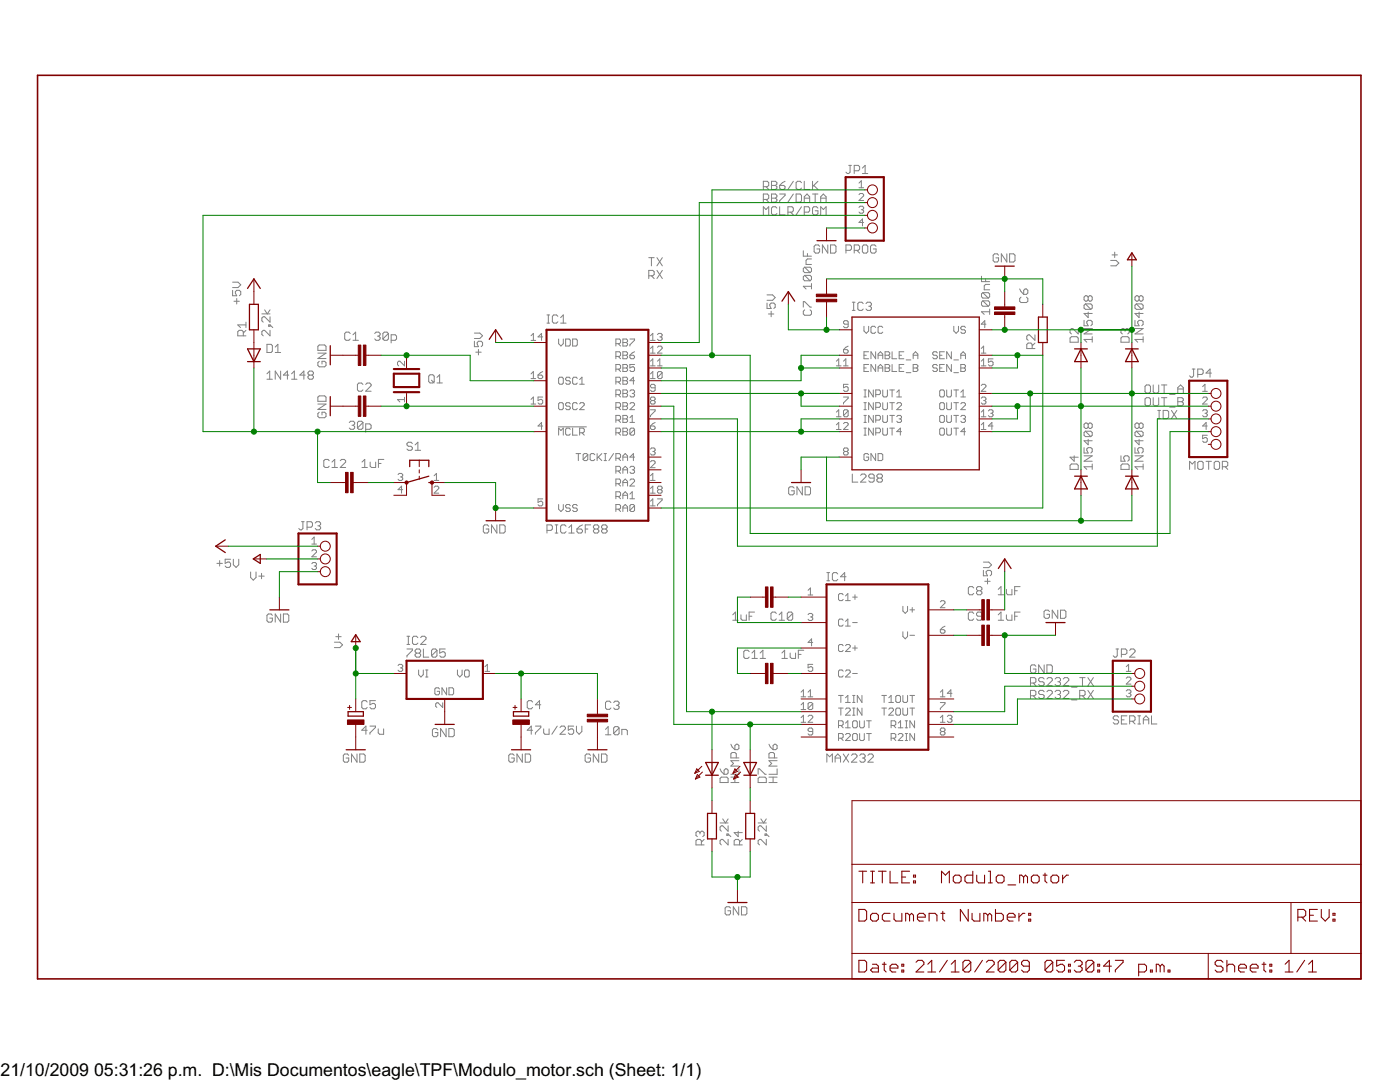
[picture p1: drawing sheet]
<svg xmlns="http://www.w3.org/2000/svg" width="279mm" height="216mm" viewBox="0 0 279 216" stroke-linecap="round" stroke-linejoin="round" font-family="sans-serif">
<defs><g id="words">
<g font-size="4">
<text x=".1" y="214.8">21/10/2009</text>
<text x="18.8" y="214.8">05:31:26 p.m. D:\Mis Documentos\eagle\TPF\Modulo_motor.sch (Sheet: 1/1)</text>
</g>
</g></defs>
<g fill="#808080" stroke="#808080" stroke-width=".2">
<path d="M106 144.9v1.6z"/>
<path d="M106 144.9l-.8 .8z"/>
<path d="M105.2 145.7h1.1z"/>
<path d="M106.8 144.9h1.1z"/>
<path d="M107.9 144.9v.3z"/>
<path d="M107.9 145.2l-1.1 1z"/>
<path d="M106.8 146.2v.3z"/>
<path d="M108.5 145.4v.8z"/>
<path d="M108.5 146.2l.3 .3z"/>
<path d="M108.8 146.5h.8z"/>
<path d="M109.6 145.4v1.1z"/>
<path d="M111.2 144.9l-1.1 1.6z"/>
<path d="M111.8 146.5h1z"/>
<path d="M112.8 145.4l-1 1.1z"/>
<path d="M112.8 145.2v.2z"/>
<path d="M112.6 144.9l.2 .3z"/>
<path d="M112 144.9h.6z"/>
<path d="M112 144.9l-.2 .3z"/>
<path d="M113.4 144.9h1.1z"/>
<path d="M113.4 144.9v.8z"/>
<path d="M113.4 145.7l.5-.3z"/>
<path d="M113.9 145.4h.3z"/>
<path d="M114.2 145.4l.3 .3z"/>
<path d="M114.5 145.7v.5z"/>
<path d="M114.5 146.2l-.3 .3z"/>
<path d="M113.7 146.5h.5z"/>
<path d="M113.4 146.2l.3 .3z"/>
<path d="M115 144.9v1.1z"/>
<path d="M115 146l.6 .5z"/>
<path d="M116.1 146l-.5 .5z"/>
<path d="M116.1 144.9v1.1z"/>
<path d="M73 144.9v1.6z"/>
<path d="M73 144.9l-.8 .8z"/>
<path d="M72.2 145.7h1.1z"/>
<path d="M73.8 144.9h1.1z"/>
<path d="M74.9 144.9v.3z"/>
<path d="M73.8 146.2l1.1-1z"/>
<path d="M73.8 146.2v.3z"/>
<path d="M75.5 145.4v.8z"/>
<path d="M75.5 146.2l.3 .3z"/>
<path d="M75.8 146.5h.8z"/>
<path d="M76.6 145.4v1.1z"/>
<path d="M53.3 74.6l.5-.6z"/>
<path d="M53.8 74v1.7z"/>
<path d="M53.3 75.7h1.1z"/>
<path d="M54.9 74v1.7z"/>
<path d="M54.9 74l1.1 1.7z"/>
<path d="M56 74v1.7z"/>
<path d="M57.4 74v1.7z"/>
<path d="M57.4 74l-.8 .8z"/>
<path d="M56.6 74.8h1z"/>
<path d="M58.2 74.6l.5-.6z"/>
<path d="M58.7 74v1.7z"/>
<path d="M58.2 75.7h1.1z"/>
<path d="M60.6 74v1.7z"/>
<path d="M60.6 74l-.8 .8z"/>
<path d="M59.8 74.8h1.1z"/>
<path d="M61.5 74.3l.2-.3z"/>
<path d="M61.7 74h.6z"/>
<path d="M62.3 74l.2 .3z"/>
<path d="M62.5 74.3v.3z"/>
<path d="M62.3 74.8l.2-.2z"/>
<path d="M62.3 74.8l.2 .3z"/>
<path d="M62.5 75.1v.3z"/>
<path d="M62.5 75.4l-.2 .3z"/>
<path d="M61.7 75.7h.6z"/>
<path d="M61.5 75.4l.2 .3z"/>
<path d="M61.5 75.1v.3z"/>
<path d="M61.5 75.1l.2-.3z"/>
<path d="M61.5 74.6l.2 .2z"/>
<path d="M61.5 74.3v.3z"/>
<path d="M61.7 74.8h.6z"/>
<path d="M109.2 104.7v1.7z"/>
<path d="M109.2 104.7h.8z"/>
<path d="M110 104.7l.2 .3z"/>
<path d="M110.2 105v.6z"/>
<path d="M110.2 105.6l-.2 .2z"/>
<path d="M109.2 105.8h.8z"/>
<path d="M110.8 106.4h.5z"/>
<path d="M111.1 104.7v1.7z"/>
<path d="M110.8 104.7h.5z"/>
<path d="M112.7 104.7l.3 .3z"/>
<path d="M112.2 104.7h.5z"/>
<path d="M112.2 104.7l-.3 .3z"/>
<path d="M111.9 105v1.1z"/>
<path d="M111.9 106.1l.3 .3z"/>
<path d="M112.2 106.4h.5z"/>
<path d="M112.7 106.4l.3-.3z"/>
<path d="M113.5 105.3l.6-.6z"/>
<path d="M114.1 104.7v1.7z"/>
<path d="M113.5 106.4h1.1z"/>
<path d="M115.7 105l.5-.3z"/>
<path d="M115.7 105l-.6 .6z"/>
<path d="M115.1 105.6v.5z"/>
<path d="M115.1 106.1l.3 .3z"/>
<path d="M115.4 106.4h.6z"/>
<path d="M116 106.4l.2-.3z"/>
<path d="M116.2 105.8v.3z"/>
<path d="M116 105.6l.2 .2z"/>
<path d="M115.1 105.6h.9z"/>
<path d="M116.8 104.7v1.7z"/>
<path d="M116.8 104.7h1.1z"/>
<path d="M116.8 105.6h.5z"/>
<path d="M118.7 104.7l-.3 .3z"/>
<path d="M118.7 104.7h.5z"/>
<path d="M119.2 104.7l.3 .3z"/>
<path d="M119.5 105v.3z"/>
<path d="M119.5 105.3l-.3 .3z"/>
<path d="M119.2 105.6l.3 .2z"/>
<path d="M119.5 105.8v.3z"/>
<path d="M119.5 106.1l-.3 .3z"/>
<path d="M118.7 106.4h.5z"/>
<path d="M118.4 106.1l.3 .3z"/>
<path d="M118.4 105.8v.3z"/>
<path d="M118.4 105.8l.3-.2z"/>
<path d="M118.4 105.3l.3 .3z"/>
<path d="M118.4 105v.3z"/>
<path d="M118.7 105.6h.5z"/>
<path d="M120.1 105l.2-.3z"/>
<path d="M120.3 104.7h.6z"/>
<path d="M120.9 104.7l.3 .3z"/>
<path d="M121.2 105v.3z"/>
<path d="M121.2 105.3l-.3 .3z"/>
<path d="M120.9 105.6l.3 .2z"/>
<path d="M121.2 105.8v.3z"/>
<path d="M121.2 106.1l-.3 .3z"/>
<path d="M120.3 106.4h.6z"/>
<path d="M120.1 106.1l.2 .3z"/>
<path d="M120.1 105.8v.3z"/>
<path d="M120.1 105.8l.2-.2z"/>
<path d="M120.1 105.3l.2 .3z"/>
<path d="M120.1 105v.3z"/>
<path d="M120.3 105.6h.6z"/>
<path d="M53.9 65.9v1.1z"/>
<path d="M52.8 65.9l1.1 1.1z"/>
<path d="M52.5 65.9h.3z"/>
<path d="M52.5 65.9l-.2 .3z"/>
<path d="M52.3 66.2v.5z"/>
<path d="M52.3 66.7l.2 .3z"/>
<path d="M53.9 64.8l.5 .6z"/>
<path d="M53.6 64.8h.3z"/>
<path d="M53.6 64.8v.3z"/>
<path d="M53.6 65.1h.3z"/>
<path d="M53.9 64.8v.3z"/>
<path d="M53.9 63.2v1.1z"/>
<path d="M52.8 63.2l1.1 1.1z"/>
<path d="M52.5 63.2h.3z"/>
<path d="M52.3 63.5l.2-.3z"/>
<path d="M52.3 63.5v.5z"/>
<path d="M52.3 64l.2 .3z"/>
<path d="M52.3 62.6h1.6z"/>
<path d="M53.9 61.8l-.6 .8z"/>
<path d="M52.8 61.8l.5 .8z"/>
<path d="M74.8 66.5l.3-.2z"/>
<path d="M75.1 66.3h.5z"/>
<path d="M75.6 66.3l.3 .2z"/>
<path d="M75.9 66.5v.3z"/>
<path d="M75.9 66.8l-.3 .3z"/>
<path d="M75.3 67.1h.3z"/>
<path d="M75.6 67.1l.3 .3z"/>
<path d="M75.9 67.4v.2z"/>
<path d="M75.9 67.6l-.3 .3z"/>
<path d="M75.1 67.9h.5z"/>
<path d="M74.8 67.6l.3 .3z"/>
<path d="M76.4 66.5v1.1z"/>
<path d="M76.4 66.5l.3-.2z"/>
<path d="M76.7 66.3h.5z"/>
<path d="M77.2 66.3l.3 .2z"/>
<path d="M77.5 66.5v1.1z"/>
<path d="M77.5 67.6l-.3 .3z"/>
<path d="M76.7 67.9h.5z"/>
<path d="M76.4 67.6l.3 .3z"/>
<path d="M76.4 67.6l1.1-1.1z"/>
<path d="M78.1 66.8v1.6z"/>
<path d="M78.1 66.8h.8z"/>
<path d="M78.9 66.8l.2 .3z"/>
<path d="M79.1 67.1v.5z"/>
<path d="M79.1 67.6l-.2 .3z"/>
<path d="M78.1 67.9h.8z"/>
<path d="M69.7 84.3l.3-.2z"/>
<path d="M70 84.1h.5z"/>
<path d="M70.5 84.1l.3 .2z"/>
<path d="M70.8 84.3v.3z"/>
<path d="M70.8 84.6l-.3 .3z"/>
<path d="M70.3 84.9h.2z"/>
<path d="M70.5 84.9l.3 .2z"/>
<path d="M70.8 85.1v.3z"/>
<path d="M70.8 85.4l-.3 .3z"/>
<path d="M70 85.7h.5z"/>
<path d="M69.7 85.4l.3 .3z"/>
<path d="M71.3 84.3v1.1z"/>
<path d="M71.3 84.3l.3-.2z"/>
<path d="M71.6 84.1h.6z"/>
<path d="M72.2 84.1l.2 .2z"/>
<path d="M72.4 84.3v1.1z"/>
<path d="M72.2 85.7l.2-.3z"/>
<path d="M71.6 85.7h.6z"/>
<path d="M71.3 85.4l.3 .3z"/>
<path d="M71.3 85.4l1.1-1.1z"/>
<path d="M73 84.6v1.6z"/>
<path d="M73 84.6h.8z"/>
<path d="M73.8 84.6l.3 .3z"/>
<path d="M74.1 84.9v.5z"/>
<path d="M73.8 85.7l.3-.3z"/>
<path d="M73 85.7h.8z"/>
<path d="M121.4 145l-.6 .5z"/>
<path d="M121.4 145v1.6z"/>
<path d="M120.8 146.6h1.1z"/>
<path d="M122.5 145.3v1z"/>
<path d="M122.5 145.3l.2-.3z"/>
<path d="M122.7 145h.6z"/>
<path d="M123.3 145l.2 .3z"/>
<path d="M123.5 145.3v1z"/>
<path d="M123.5 146.3l-.2 .3z"/>
<path d="M122.7 146.6h.6z"/>
<path d="M122.5 146.3l.2 .3z"/>
<path d="M123.5 145.3l-1 1z"/>
<path d="M124.1 145.5v1.1z"/>
<path d="M124.1 145.5h.8z"/>
<path d="M124.9 145.5l.3 .3z"/>
<path d="M125.2 145.8v.8z"/>
<path d="M81.2 129.5h1.1z"/>
<path d="M82.3 129.5v.3z"/>
<path d="M82.3 129.8l-1.1 1.1z"/>
<path d="M81.2 130.9v.2z"/>
<path d="M82.8 129.8l.3-.3z"/>
<path d="M83.1 129.5h.6z"/>
<path d="M83.7 129.5l.2 .3z"/>
<path d="M83.9 129.8v.2z"/>
<path d="M83.9 130l-.2 .3z"/>
<path d="M83.7 130.3l.2 .3z"/>
<path d="M83.9 130.6v.3z"/>
<path d="M83.9 130.9l-.2 .2z"/>
<path d="M83.1 131.1h.6z"/>
<path d="M82.8 130.9l.3 .2z"/>
<path d="M82.8 130.6v.3z"/>
<path d="M82.8 130.6l.3-.3z"/>
<path d="M82.8 130l.3 .3z"/>
<path d="M82.8 129.8v.2z"/>
<path d="M83.1 130.3h.6z"/>
<path d="M84.5 129.5v1.6z"/>
<path d="M84.5 131.1h1.1z"/>
<path d="M86.1 129.8v1.1z"/>
<path d="M86.1 129.8l.3-.3z"/>
<path d="M86.4 129.5h.5z"/>
<path d="M86.9 129.5l.3 .3z"/>
<path d="M87.2 129.8v1.1z"/>
<path d="M87.2 130.9l-.3 .2z"/>
<path d="M86.4 131.1h.5z"/>
<path d="M86.1 130.9l.3 .2z"/>
<path d="M86.1 130.9l1.1-1.1z"/>
<path d="M87.8 129.5h1.1z"/>
<path d="M87.8 129.5v.8z"/>
<path d="M87.8 130.3l.5-.3z"/>
<path d="M88.3 130h.3z"/>
<path d="M88.6 130l.3 .3z"/>
<path d="M88.9 130.3v.6z"/>
<path d="M88.9 130.9l-.3 .2z"/>
<path d="M88 131.1h.6z"/>
<path d="M87.8 130.9l.2 .2z"/>
<path d="M69.3 150.5l.3 .2z"/>
<path d="M68.8 150.5h.5z"/>
<path d="M68.5 150.7l.3-.2z"/>
<path d="M68.5 150.7v1.1z"/>
<path d="M68.5 151.8l.3 .3z"/>
<path d="M68.8 152.1h.5z"/>
<path d="M69.6 151.8l-.3 .3z"/>
<path d="M69.6 151.3v.5z"/>
<path d="M69.1 151.3h.5z"/>
<path d="M70.1 150.5v1.6z"/>
<path d="M70.1 150.5l1.1 1.6z"/>
<path d="M71.2 150.5v1.6z"/>
<path d="M71.8 150.5v1.6z"/>
<path d="M71.8 152.1h.8z"/>
<path d="M72.6 152.1l.3-.3z"/>
<path d="M72.9 150.7v1.1z"/>
<path d="M72.6 150.5l.3 .2z"/>
<path d="M71.8 150.5h.8z"/>
<path d="M87.1 145.4l.3 .2z"/>
<path d="M86.6 145.4h.5z"/>
<path d="M86.3 145.6l.3-.2z"/>
<path d="M86.3 145.6v1.1z"/>
<path d="M86.3 146.7l.3 .3z"/>
<path d="M86.6 147h.5z"/>
<path d="M87.1 147l.3-.3z"/>
<path d="M87.4 146.2v.5z"/>
<path d="M86.8 146.2h.6z"/>
<path d="M87.9 145.4v1.6z"/>
<path d="M87.9 145.4l1.1 1.6z"/>
<path d="M89 145.4v1.6z"/>
<path d="M89.6 145.4v1.6z"/>
<path d="M89.6 147h.8z"/>
<path d="M90.4 147l.3-.3z"/>
<path d="M90.7 145.6v1.1z"/>
<path d="M90.4 145.4l.3 .2z"/>
<path d="M89.6 145.4h.8z"/>
<path d="M102.3 150.5l.3 .2z"/>
<path d="M101.8 150.5h.5z"/>
<path d="M101.5 150.7l.3-.2z"/>
<path d="M101.5 150.7v1.1z"/>
<path d="M101.5 151.8l.3 .3z"/>
<path d="M101.8 152.1h.5z"/>
<path d="M102.3 152.1l.3-.3z"/>
<path d="M102.6 151.3v.5z"/>
<path d="M102.1 151.3h.5z"/>
<path d="M103.2 150.5v1.6z"/>
<path d="M103.2 150.5l1 1.6z"/>
<path d="M104.2 150.5v1.6z"/>
<path d="M104.8 150.5v1.6z"/>
<path d="M104.8 152.1h.8z"/>
<path d="M105.6 152.1l.3-.3z"/>
<path d="M105.9 150.7v1.1z"/>
<path d="M105.6 150.5l.3 .2z"/>
<path d="M104.8 150.5h.8z"/>
<path d="M117.6 150.5l.3 .2z"/>
<path d="M117.1 150.5h.5z"/>
<path d="M117.1 150.5l-.3 .2z"/>
<path d="M116.8 150.7v1.1z"/>
<path d="M116.8 151.8l.3 .3z"/>
<path d="M117.1 152.1h.5z"/>
<path d="M117.6 152.1l.3-.3z"/>
<path d="M117.9 151.3v.5z"/>
<path d="M117.3 151.3h.6z"/>
<path d="M118.4 150.5v1.6z"/>
<path d="M118.4 150.5l1.1 1.6z"/>
<path d="M119.5 150.5v1.6z"/>
<path d="M120 150.5v1.6z"/>
<path d="M120 152.1h.9z"/>
<path d="M120.9 152.1l.2-.3z"/>
<path d="M121.1 150.7v1.1z"/>
<path d="M120.9 150.5l.2 .2z"/>
<path d="M120 150.5h.9z"/>
<path d="M66.7 129.2h1.1z"/>
<path d="M68.4 128.7l-.6 .5z"/>
<path d="M67.8 128.1l.6 .6z"/>
<path d="M66.7 128.1h1.1z"/>
<path d="M67.6 126.5v1.1z"/>
<path d="M67 127h1.1z"/>
<path d="M54.1 122.5l.3 .3z"/>
<path d="M53.6 122.5h.5z"/>
<path d="M53.6 122.5l-.3 .3z"/>
<path d="M53.3 122.8v1.1z"/>
<path d="M53.3 123.9l.3 .2z"/>
<path d="M53.6 124.1h.5z"/>
<path d="M54.4 123.9l-.3 .2z"/>
<path d="M54.4 123.3v.6z"/>
<path d="M53.8 123.3h.6z"/>
<path d="M54.9 122.5v1.6z"/>
<path d="M54.9 122.5l1.1 1.6z"/>
<path d="M56 122.5v1.6z"/>
<path d="M56.6 122.5v1.6z"/>
<path d="M56.6 124.1h.8z"/>
<path d="M57.4 124.1l.2-.2z"/>
<path d="M57.6 122.8v1.1z"/>
<path d="M57.4 122.5l.2 .3z"/>
<path d="M56.6 122.5h.8z"/>
<path d="M50 114.1v1.1z"/>
<path d="M50 115.2l.5 .6z"/>
<path d="M50.5 115.8l.6-.6z"/>
<path d="M51.1 114.1v1.1z"/>
<path d="M51.6 115h1.1z"/>
<path d="M52.2 114.4v1.1z"/>
<path d="M95.5 69.7v1.1z"/>
<path d="M95 70.3h1z"/>
<path d="M94.7 68.1v1.1z"/>
<path d="M94.7 69.2h.8z"/>
<path d="M95.2 68.6l.3 .6z"/>
<path d="M95.2 68.4v.2z"/>
<path d="M95.5 68.1l-.3 .3z"/>
<path d="M95.5 68.1h.5z"/>
<path d="M96 68.1l.3 .3z"/>
<path d="M96.3 68.4v.5z"/>
<path d="M96.3 68.9l-.3 .3z"/>
<path d="M94.7 67.5h1.1z"/>
<path d="M95.8 67.5l.5-.5z"/>
<path d="M95.8 66.5l.5 .5z"/>
<path d="M94.7 66.5h1.1z"/>
<path d="M43.3 112.4h1.1z"/>
<path d="M43.8 111.9v1z"/>
<path d="M44.9 111.6h1.1z"/>
<path d="M44.9 111.6v.8z"/>
<path d="M44.9 112.4l.6-.3z"/>
<path d="M45.5 112.1h.2z"/>
<path d="M45.7 112.1l.3 .3z"/>
<path d="M46 112.4v.5z"/>
<path d="M46 112.9l-.3 .3z"/>
<path d="M45.2 113.2h.5z"/>
<path d="M44.9 112.9l.3 .3z"/>
<path d="M46.6 111.6v1.1z"/>
<path d="M46.6 112.7l.5 .5z"/>
<path d="M47.1 113.2l.5-.5z"/>
<path d="M47.6 111.6v1.1z"/>
<path d="M97.3 104.7l.2 .3z"/>
<path d="M96.7 104.7h.6z"/>
<path d="M96.7 104.7l-.2 .3z"/>
<path d="M96.5 105v1.1z"/>
<path d="M96.5 106.1l.2 .3z"/>
<path d="M96.7 106.4h.6z"/>
<path d="M97.3 106.4l.2-.3z"/>
<path d="M97.5 105.6v.5z"/>
<path d="M97 105.6h.5z"/>
<path d="M98.1 104.7v1.7z"/>
<path d="M98.1 104.7l1.1 1.7z"/>
<path d="M99.2 104.7v1.7z"/>
<path d="M99.7 104.7v1.7z"/>
<path d="M99.7 106.4h.8z"/>
<path d="M100.5 106.4l.3-.3z"/>
<path d="M100.8 105v1.1z"/>
<path d="M100.5 104.7l.3 .3z"/>
<path d="M99.7 104.7h.8z"/>
<path d="M63.7 82.3l-.3 .2z"/>
<path d="M63.4 82.5v.6z"/>
<path d="M63.4 83.1l.3 .3z"/>
<path d="M63.7 83.4h1.1z"/>
<path d="M64.8 83.4l.3-.3z"/>
<path d="M65.1 82.5v.6z"/>
<path d="M64.8 82.3l.3 .2z"/>
<path d="M64.3 82.3h.5z"/>
<path d="M64.3 82.3v.5z"/>
<path d="M63.4 81.7h1.7z"/>
<path d="M63.4 81.7l1.7-1.1z"/>
<path d="M63.4 80.6h1.7z"/>
<path d="M63.4 80.1h1.7z"/>
<path d="M65.1 79.2v.9z"/>
<path d="M64.8 79l.3 .2z"/>
<path d="M63.7 79h1.1z"/>
<path d="M63.4 79.2l.3-.2z"/>
<path d="M63.4 79.2v.9z"/>
<path d="M63.7 72.1l-.3 .3z"/>
<path d="M63.4 72.4v.5z"/>
<path d="M63.4 72.9l.3 .3z"/>
<path d="M63.7 73.2h1.1z"/>
<path d="M64.8 73.2l.3-.3z"/>
<path d="M65.1 72.4v.5z"/>
<path d="M64.8 72.1l.3 .3z"/>
<path d="M64.3 72.1h.5z"/>
<path d="M64.3 72.1v.5z"/>
<path d="M63.4 71.5h1.7z"/>
<path d="M63.4 71.5l1.7-1z"/>
<path d="M63.4 70.5h1.7z"/>
<path d="M63.4 69.9h1.7z"/>
<path d="M65.1 69.1v.8z"/>
<path d="M64.8 68.8l.3 .3z"/>
<path d="M63.7 68.8h1.1z"/>
<path d="M63.4 69.1l.3-.3z"/>
<path d="M63.4 69.1v.8z"/>
<path d="M163.3 48.9l.3 .2z"/>
<path d="M162.8 48.9h.5z"/>
<path d="M162.5 49.1l.3-.2z"/>
<path d="M162.5 49.1v1.1z"/>
<path d="M162.5 50.2l.3 .3z"/>
<path d="M162.8 50.5h.5z"/>
<path d="M163.3 50.5l.3-.3z"/>
<path d="M163.6 49.7v.5z"/>
<path d="M163 49.7h.6z"/>
<path d="M164.1 48.9v1.6z"/>
<path d="M164.1 48.9l1.1 1.6z"/>
<path d="M165.2 48.9v1.6z"/>
<path d="M165.8 48.9v1.6z"/>
<path d="M165.8 50.5h.8z"/>
<path d="M166.8 50.2l-.2 .3z"/>
<path d="M166.8 49.1v1.1z"/>
<path d="M166.6 48.9l.2 .2z"/>
<path d="M165.8 48.9h.8z"/>
<path d="M47.2 59.6v1.1z"/>
<path d="M46.7 60.1h1.1z"/>
<path d="M46.4 57.9v1.1z"/>
<path d="M46.4 59h.8z"/>
<path d="M47 58.5l.2 .5z"/>
<path d="M47 58.2v.3z"/>
<path d="M47 58.2l.2-.3z"/>
<path d="M47.2 57.9h.6z"/>
<path d="M47.8 57.9l.2 .3z"/>
<path d="M48 58.2v.6z"/>
<path d="M47.8 59l.2-.2z"/>
<path d="M46.4 57.4h1.1z"/>
<path d="M48 56.8l-.5 .6z"/>
<path d="M47.5 56.3l.5 .5z"/>
<path d="M46.4 56.3h1.1z"/>
<path d="M168.8 48.9v1.6z"/>
<path d="M168.8 48.9h.9z"/>
<path d="M169.7 48.9l.2 .2z"/>
<path d="M169.9 49.1v.6z"/>
<path d="M169.7 50l.2-.3z"/>
<path d="M168.8 50h.9z"/>
<path d="M170.5 48.9v1.6z"/>
<path d="M170.5 48.9h.8z"/>
<path d="M171.3 48.9l.3 .2z"/>
<path d="M171.6 49.1v.6z"/>
<path d="M171.6 49.7l-.3 .3z"/>
<path d="M170.5 50h.8z"/>
<path d="M171 50l.6 .5z"/>
<path d="M172.4 48.9h.5z"/>
<path d="M172.4 48.9l-.3 .2z"/>
<path d="M172.1 49.1v1.1z"/>
<path d="M172.1 50.2l.3 .3z"/>
<path d="M172.4 50.5h.5z"/>
<path d="M172.9 50.5l.3-.3z"/>
<path d="M173.2 49.1v1.1z"/>
<path d="M172.9 48.9l.3 .2z"/>
<path d="M174.6 48.9l.2 .2z"/>
<path d="M174 48.9h.6z"/>
<path d="M174 48.9l-.3 .2z"/>
<path d="M173.7 49.1v1.1z"/>
<path d="M173.7 50.2l.3 .3z"/>
<path d="M174 50.5h.6z"/>
<path d="M174.6 50.5l.2-.3z"/>
<path d="M174.8 49.7v.5z"/>
<path d="M174.3 49.7h.5z"/>
<path d="M170.1 94.6v1.6z"/>
<path d="M170.1 96.2h1.1z"/>
<path d="M171.7 96.2h1.1z"/>
<path d="M172.8 95.1l-1.1 1.1z"/>
<path d="M172.8 94.8v.3z"/>
<path d="M172.6 94.6l.2 .2z"/>
<path d="M172 94.6h.6z"/>
<path d="M171.7 94.8l.3-.2z"/>
<path d="M173.4 95.9l.3 .3z"/>
<path d="M173.7 96.2h.5z"/>
<path d="M174.2 96.2l.3-.3z"/>
<path d="M174.5 94.8v1.1z"/>
<path d="M174.2 94.6l.3 .2z"/>
<path d="M173.7 94.6h.5z"/>
<path d="M173.4 94.8l.3-.2z"/>
<path d="M173.4 94.8v.3z"/>
<path d="M173.4 95.1l.3 .3z"/>
<path d="M173.7 95.4h.8z"/>
<path d="M175 94.8l.3-.2z"/>
<path d="M175.3 94.6h.5z"/>
<path d="M175.8 94.6l.3 .2z"/>
<path d="M176.1 94.8v.3z"/>
<path d="M176.1 95.1l-.3 .3z"/>
<path d="M175.8 95.4l.3 .3z"/>
<path d="M176.1 95.7v.2z"/>
<path d="M175.8 96.2l.3-.3z"/>
<path d="M175.3 96.2h.5z"/>
<path d="M175 95.9l.3 .3z"/>
<path d="M175 95.7v.2z"/>
<path d="M175 95.7l.3-.3z"/>
<path d="M175 95.1l.3 .3z"/>
<path d="M175 94.8v.3z"/>
<path d="M175.3 95.4h.5z"/>
<path d="M216.3 67.7l.6 .6z"/>
<path d="M216.3 67.7h1.7z"/>
<path d="M218 67.2v1.1z"/>
<path d="M216.3 66.6h1.7z"/>
<path d="M216.3 66.6l1.7-1z"/>
<path d="M216.3 65.6h1.7z"/>
<path d="M216.3 63.9v1.1z"/>
<path d="M216.3 65h.9z"/>
<path d="M216.9 64.5l.3 .5z"/>
<path d="M216.9 64.2v.3z"/>
<path d="M216.9 64.2l.3-.3z"/>
<path d="M217.2 63.9h.5z"/>
<path d="M217.7 63.9l.3 .3z"/>
<path d="M218 64.2v.5z"/>
<path d="M218 64.7l-.3 .3z"/>
<path d="M216.3 62.5h1.7z"/>
<path d="M216.3 62.5l.9 .9z"/>
<path d="M217.2 62.3v1.1z"/>
<path d="M216.6 61.7h1.1z"/>
<path d="M216.3 61.5l.3 .2z"/>
<path d="M216.3 60.9v.6z"/>
<path d="M216.3 60.9l.3-.3z"/>
<path d="M216.6 60.6h1.1z"/>
<path d="M217.7 60.6l.3 .3z"/>
<path d="M218 60.9v.6z"/>
<path d="M217.7 61.7l.3-.2z"/>
<path d="M216.6 60.6l1.1 1.1z"/>
<path d="M216.3 59.8l.3 .3z"/>
<path d="M216.3 59.3v.5z"/>
<path d="M216.3 59.3l.3-.3z"/>
<path d="M216.6 59h.3z"/>
<path d="M216.9 59l.3 .3z"/>
<path d="M217.4 59l-.2 .3z"/>
<path d="M217.4 59h.3z"/>
<path d="M217.7 59l.3 .3z"/>
<path d="M218 59.3v.5z"/>
<path d="M218 59.8l-.3 .3z"/>
<path d="M217.4 60.1h.3z"/>
<path d="M217.2 59.8l.2 .3z"/>
<path d="M217.2 59.8l-.3 .3z"/>
<path d="M216.6 60.1h.3z"/>
<path d="M217.2 59.3v.5z"/>
<path d="M226.5 67.7l.6 .6z"/>
<path d="M226.5 67.7h1.6z"/>
<path d="M228.1 67.2v1.1z"/>
<path d="M226.5 66.6h1.6z"/>
<path d="M226.5 66.6l1.6-1z"/>
<path d="M226.5 65.6h1.6z"/>
<path d="M226.5 63.9v1.1z"/>
<path d="M226.5 65h.8z"/>
<path d="M227.1 64.5l.2 .5z"/>
<path d="M227.1 64.2v.3z"/>
<path d="M227.1 64.2l.2-.3z"/>
<path d="M227.3 63.9h.6z"/>
<path d="M227.9 63.9l.2 .3z"/>
<path d="M228.1 64.2v.5z"/>
<path d="M228.1 64.7l-.2 .3z"/>
<path d="M226.5 62.5h1.6z"/>
<path d="M226.5 62.5l.8 .9z"/>
<path d="M227.3 62.3v1.1z"/>
<path d="M226.8 61.7h1.1z"/>
<path d="M226.5 61.5l.3 .2z"/>
<path d="M226.5 60.9v.6z"/>
<path d="M226.5 60.9l.3-.3z"/>
<path d="M226.8 60.6h1.1z"/>
<path d="M227.9 60.6l.2 .3z"/>
<path d="M228.1 60.9v.6z"/>
<path d="M227.9 61.7l.2-.2z"/>
<path d="M226.8 60.6l1.1 1.1z"/>
<path d="M226.5 59.8l.3 .3z"/>
<path d="M226.5 59.3v.5z"/>
<path d="M226.5 59.3l.3-.3z"/>
<path d="M226.8 59h.3z"/>
<path d="M227.1 59l.2 .3z"/>
<path d="M227.6 59l-.3 .3z"/>
<path d="M227.6 59h.3z"/>
<path d="M227.9 59l.2 .3z"/>
<path d="M228.1 59.3v.5z"/>
<path d="M228.1 59.8l-.2 .3z"/>
<path d="M227.6 60.1h.3z"/>
<path d="M227.3 59.8l.3 .3z"/>
<path d="M227.3 59.8l-.2 .3z"/>
<path d="M226.8 60.1h.3z"/>
<path d="M227.3 59.3v.5z"/>
<path d="M216.3 93.1l.6 .6z"/>
<path d="M216.3 93.1h1.7z"/>
<path d="M218 92.6v1.1z"/>
<path d="M216.3 92h1.7z"/>
<path d="M216.3 92l1.7-1z"/>
<path d="M216.3 91h1.7z"/>
<path d="M216.3 89.3v1.1z"/>
<path d="M216.3 90.4h.9z"/>
<path d="M216.9 89.9l.3 .5z"/>
<path d="M216.9 89.6v.3z"/>
<path d="M216.9 89.6l.3-.3z"/>
<path d="M217.2 89.3h.5z"/>
<path d="M217.7 89.3l.3 .3z"/>
<path d="M218 89.6v.5z"/>
<path d="M218 90.1l-.3 .3z"/>
<path d="M216.3 87.9h1.7z"/>
<path d="M216.3 87.9l.9 .9z"/>
<path d="M217.2 87.7v1.1z"/>
<path d="M216.6 87.1h1.1z"/>
<path d="M216.3 86.8l.3 .3z"/>
<path d="M216.3 86.3v.5z"/>
<path d="M216.3 86.3l.3-.3z"/>
<path d="M216.6 86h1.1z"/>
<path d="M217.7 86l.3 .3z"/>
<path d="M218 86.3v.5z"/>
<path d="M218 86.8l-.3 .3z"/>
<path d="M216.6 86l1.1 1.1z"/>
<path d="M216.3 85.2l.3 .3z"/>
<path d="M216.3 84.7v.5z"/>
<path d="M216.3 84.7l.3-.3z"/>
<path d="M216.6 84.4h.3z"/>
<path d="M216.9 84.4l.3 .3z"/>
<path d="M217.2 84.7l.2-.3z"/>
<path d="M217.4 84.4h.3z"/>
<path d="M217.7 84.4l.3 .3z"/>
<path d="M218 84.7v.5z"/>
<path d="M218 85.2l-.3 .3z"/>
<path d="M217.4 85.5h.3z"/>
<path d="M217.2 85.2l.2 .3z"/>
<path d="M217.2 85.2l-.3 .3z"/>
<path d="M216.6 85.5h.3z"/>
<path d="M217.2 84.7v.5z"/>
<path d="M226.5 93.1l.6 .6z"/>
<path d="M226.5 93.1h1.6z"/>
<path d="M228.1 92.6v1.1z"/>
<path d="M226.5 92h1.6z"/>
<path d="M226.5 92l1.6-1z"/>
<path d="M226.5 91h1.6z"/>
<path d="M226.5 89.3v1.1z"/>
<path d="M226.5 90.4h.8z"/>
<path d="M227.1 89.9l.2 .5z"/>
<path d="M227.1 89.6v.3z"/>
<path d="M227.1 89.6l.2-.3z"/>
<path d="M227.3 89.3h.6z"/>
<path d="M227.9 89.3l.2 .3z"/>
<path d="M228.1 89.6v.5z"/>
<path d="M228.1 90.1l-.2 .3z"/>
<path d="M226.5 87.9h1.6z"/>
<path d="M226.5 87.9l.8 .9z"/>
<path d="M227.3 87.7v1.1z"/>
<path d="M226.8 87.1h1.1z"/>
<path d="M226.5 86.8l.3 .3z"/>
<path d="M226.5 86.3v.5z"/>
<path d="M226.5 86.3l.3-.3z"/>
<path d="M226.8 86h1.1z"/>
<path d="M227.9 86l.2 .3z"/>
<path d="M228.1 86.3v.5z"/>
<path d="M228.1 86.8l-.2 .3z"/>
<path d="M226.8 86l1.1 1.1z"/>
<path d="M226.5 85.2l.3 .3z"/>
<path d="M226.5 84.7v.5z"/>
<path d="M226.5 84.7l.3-.3z"/>
<path d="M226.8 84.4h.3z"/>
<path d="M227.1 84.4l.2 .3z"/>
<path d="M227.3 84.7l.3-.3z"/>
<path d="M227.6 84.4h.3z"/>
<path d="M227.9 84.4l.2 .3z"/>
<path d="M228.1 84.7v.5z"/>
<path d="M228.1 85.2l-.2 .3z"/>
<path d="M227.6 85.5h.3z"/>
<path d="M227.3 85.2l.3 .3z"/>
<path d="M227.3 85.2l-.2 .3z"/>
<path d="M226.8 85.5h.3z"/>
<path d="M227.3 84.7v.5z"/>
<path d="M158.2 97.1l.3 .3z"/>
<path d="M157.7 97.1h.5z"/>
<path d="M157.4 97.4l.3-.3z"/>
<path d="M157.4 97.4v1.1z"/>
<path d="M157.4 98.5l.3 .2z"/>
<path d="M157.7 98.7h.5z"/>
<path d="M158.2 98.7l.3-.2z"/>
<path d="M158.5 97.9v.6z"/>
<path d="M157.9 97.9h.6z"/>
<path d="M159 97.1v1.6z"/>
<path d="M159 97.1l1.1 1.6z"/>
<path d="M160.1 97.1v1.6z"/>
<path d="M160.7 97.1v1.6z"/>
<path d="M160.7 98.7h.8z"/>
<path d="M161.5 98.7l.3-.2z"/>
<path d="M161.8 97.4v1.1z"/>
<path d="M161.5 97.1l.3 .3z"/>
<path d="M160.7 97.1h.8z"/>
<path d="M223 142.8l.2 .3z"/>
<path d="M222.4 142.8h.6z"/>
<path d="M222.2 143.1l.2-.3z"/>
<path d="M222.2 143.1v.3z"/>
<path d="M222.2 143.4l.2 .2z"/>
<path d="M222.4 143.6h.6z"/>
<path d="M223 143.6l.2 .3z"/>
<path d="M223.2 143.9v.3z"/>
<path d="M223.2 144.2l-.2 .3z"/>
<path d="M222.4 144.5h.6z"/>
<path d="M222.2 144.2l.2 .3z"/>
<path d="M223.8 142.8h1.1z"/>
<path d="M223.8 142.8v1.7z"/>
<path d="M223.8 144.5h1.1z"/>
<path d="M223.8 143.6h.5z"/>
<path d="M225.4 142.8v1.7z"/>
<path d="M225.4 142.8h.9z"/>
<path d="M226.3 142.8l.2 .3z"/>
<path d="M226.5 143.1v.5z"/>
<path d="M226.5 143.6l-.2 .3z"/>
<path d="M225.4 143.9h.9z"/>
<path d="M226 143.9l.5 .6z"/>
<path d="M227.1 144.5h.5z"/>
<path d="M227.4 142.8v1.7z"/>
<path d="M227.1 142.8h.5z"/>
<path d="M228.2 143.4v1.1z"/>
<path d="M228.7 142.8l-.5 .6z"/>
<path d="M228.7 142.8l.6 .6z"/>
<path d="M229.3 143.4v1.1z"/>
<path d="M228.2 143.6h1.1z"/>
<path d="M229.8 142.8v1.7z"/>
<path d="M229.8 144.5h1.1z"/>
<path d="M237.4 92.1v1.6z"/>
<path d="M237.4 92.1l.5 .5z"/>
<path d="M237.9 92.6l.6-.5z"/>
<path d="M238.5 92.1v1.6z"/>
<path d="M239.3 92.1h.6z"/>
<path d="M239 92.3l.3-.2z"/>
<path d="M239 92.3v1.1z"/>
<path d="M239 93.4l.3 .3z"/>
<path d="M239.3 93.7h.6z"/>
<path d="M240.1 93.4l-.2 .3z"/>
<path d="M240.1 92.3v1.1z"/>
<path d="M239.9 92.1l.2 .2z"/>
<path d="M241.2 92.1v1.6z"/>
<path d="M240.7 92.1h1.1z"/>
<path d="M242.6 92.1h.5z"/>
<path d="M242.3 92.3l.3-.2z"/>
<path d="M242.3 92.3v1.1z"/>
<path d="M242.3 93.4l.3 .3z"/>
<path d="M242.6 93.7h.5z"/>
<path d="M243.1 93.7l.3-.3z"/>
<path d="M243.4 92.3v1.1z"/>
<path d="M243.1 92.1l.3 .2z"/>
<path d="M243.9 92.1v1.6z"/>
<path d="M243.9 92.1h.9z"/>
<path d="M244.8 92.1l.2 .2z"/>
<path d="M245 92.3v.6z"/>
<path d="M245 92.9l-.2 .2z"/>
<path d="M243.9 93.1h.9z"/>
<path d="M244.5 93.1l.5 .6z"/>
<path d="M153.9 62.1v1.1z"/>
<path d="M153.4 62.7h1z"/>
<path d="M153.1 60.5v1.1z"/>
<path d="M153.1 61.6h.8z"/>
<path d="M153.6 61l.3 .6z"/>
<path d="M153.6 60.7v.3z"/>
<path d="M153.6 60.7l.3-.2z"/>
<path d="M153.9 60.5h.5z"/>
<path d="M154.4 60.5l.3 .2z"/>
<path d="M154.7 60.7v.6z"/>
<path d="M154.4 61.6l.3-.3z"/>
<path d="M153.1 59.9h1.1z"/>
<path d="M154.7 59.4l-.5 .5z"/>
<path d="M154.2 58.8l.5 .6z"/>
<path d="M153.1 58.8h1.1z"/>
<path d="M221.7 53h1z"/>
<path d="M223.3 52.5l-.6 .5z"/>
<path d="M222.7 52l.6 .5z"/>
<path d="M221.7 52h1z"/>
<path d="M222.5 50.3v1.1z"/>
<path d="M221.9 50.9h1.1z"/>
<path d="M199 50.7l.3 .2z"/>
<path d="M198.5 50.7h.5z"/>
<path d="M198.5 50.7l-.3 .2z"/>
<path d="M198.2 50.9v1.1z"/>
<path d="M198.2 52l.3 .3z"/>
<path d="M198.5 52.3h.5z"/>
<path d="M199.3 52l-.3 .3z"/>
<path d="M199.3 51.5v.5z"/>
<path d="M198.8 51.5h.5z"/>
<path d="M199.8 50.7v1.6z"/>
<path d="M199.8 50.7l1.1 1.6z"/>
<path d="M200.9 50.7v1.6z"/>
<path d="M201.5 50.7v1.6z"/>
<path d="M201.5 52.3h.8z"/>
<path d="M202.3 52.3l.3-.3z"/>
<path d="M202.6 50.9v1.1z"/>
<path d="M202.3 50.7l.3 .2z"/>
<path d="M201.5 50.7h.8z"/>
<path d="M195.9 62.2l.5 .5z"/>
<path d="M195.9 62.2h1.6z"/>
<path d="M197.5 61.7v1z"/>
<path d="M196.2 61.1h1z"/>
<path d="M195.9 60.8l.3 .3z"/>
<path d="M195.9 60.3v.5z"/>
<path d="M195.9 60.3l.3-.3z"/>
<path d="M196.2 60h1z"/>
<path d="M197.2 60l.3 .3z"/>
<path d="M197.5 60.3v.5z"/>
<path d="M197.5 60.8l-.3 .3z"/>
<path d="M196.2 60l1 1.1z"/>
<path d="M196.2 59.5h1z"/>
<path d="M195.9 59.2l.3 .3z"/>
<path d="M195.9 58.7v.5z"/>
<path d="M195.9 58.7l.3-.3z"/>
<path d="M196.2 58.4h1z"/>
<path d="M197.2 58.4l.3 .3z"/>
<path d="M197.5 58.7v.5z"/>
<path d="M197.5 59.2l-.3 .3z"/>
<path d="M196.2 58.4l1 1.1z"/>
<path d="M196.4 57.8h1.1z"/>
<path d="M196.4 57v.8z"/>
<path d="M196.4 57l.3-.3z"/>
<path d="M196.7 56.7h.8z"/>
<path d="M195.9 56.2h1.6z"/>
<path d="M195.9 55.1v1.1z"/>
<path d="M196.7 55.7v.5z"/>
<path d="M209.2 121.8l.2 .2z"/>
<path d="M208.6 121.8h.6z"/>
<path d="M208.6 121.8l-.2 .2z"/>
<path d="M208.4 122v1.1z"/>
<path d="M208.4 123.1l.2 .3z"/>
<path d="M208.6 123.4h.6z"/>
<path d="M209.2 123.4l.2-.3z"/>
<path d="M209.4 122.6v.5z"/>
<path d="M208.9 122.6h.5z"/>
<path d="M210 121.8v1.6z"/>
<path d="M210 121.8l1.1 1.6z"/>
<path d="M211.1 121.8v1.6z"/>
<path d="M211.6 121.8v1.6z"/>
<path d="M211.6 123.4h.8z"/>
<path d="M212.4 123.4l.3-.3z"/>
<path d="M212.7 122v1.1z"/>
<path d="M212.4 121.8l.3 .2z"/>
<path d="M211.6 121.8h.8z"/>
<path d="M160.3 57.1l.6 .6z"/>
<path d="M160.3 57.1h1.6z"/>
<path d="M161.9 56.6v1.1z"/>
<path d="M160.6 56h1.1z"/>
<path d="M160.3 55.8l.3 .2z"/>
<path d="M160.3 55.2v.6z"/>
<path d="M160.6 54.9l-.3 .3z"/>
<path d="M160.6 54.9h1.1z"/>
<path d="M161.7 54.9l.2 .3z"/>
<path d="M161.9 55.2v.6z"/>
<path d="M161.9 55.8l-.2 .2z"/>
<path d="M160.6 54.9l1.1 1.1z"/>
<path d="M160.6 54.4h1.1z"/>
<path d="M160.3 54.1l.3 .3z"/>
<path d="M160.3 53.6v.5z"/>
<path d="M160.3 53.6l.3-.3z"/>
<path d="M160.6 53.3h1.1z"/>
<path d="M161.7 53.3l.2 .3z"/>
<path d="M161.9 53.6v.5z"/>
<path d="M161.7 54.4l.2-.3z"/>
<path d="M160.6 53.3l1.1 1.1z"/>
<path d="M160.9 52.8h1z"/>
<path d="M160.9 51.9v.9z"/>
<path d="M160.9 51.9l.2-.2z"/>
<path d="M161.1 51.7h.8z"/>
<path d="M160.3 51.1h1.6z"/>
<path d="M160.3 50v1.1z"/>
<path d="M161.1 50.6v.5z"/>
<path d="M165 150.5v1.6z"/>
<path d="M165 150.5l.6 .5z"/>
<path d="M165.6 151l.5-.5z"/>
<path d="M166.1 150.5v1.6z"/>
<path d="M166.7 151v1.1z"/>
<path d="M167.2 150.5l-.5 .5z"/>
<path d="M167.2 150.5l.5 .5z"/>
<path d="M167.7 151v1.1z"/>
<path d="M166.7 151.3h1z"/>
<path d="M168.3 150.5l1.1 1.6z"/>
<path d="M169.4 150.5l-1.1 1.6z"/>
<path d="M169.9 152.1h1.1z"/>
<path d="M169.9 152.1l1.1-1.1z"/>
<path d="M171 150.7v.3z"/>
<path d="M170.8 150.5l.2 .2z"/>
<path d="M170.2 150.5h.6z"/>
<path d="M169.9 150.7l.3-.2z"/>
<path d="M171.6 150.7l.3-.2z"/>
<path d="M171.9 150.5h.5z"/>
<path d="M172.4 150.5l.3 .2z"/>
<path d="M172.7 150.7v.3z"/>
<path d="M172.4 151.3l.3-.3z"/>
<path d="M172.1 151.3h.3z"/>
<path d="M172.4 151.3l.3 .2z"/>
<path d="M172.7 151.5v.3z"/>
<path d="M172.7 151.8l-.3 .3z"/>
<path d="M171.9 152.1h.5z"/>
<path d="M171.6 151.8l.3 .3z"/>
<path d="M173.2 152.1h1.1z"/>
<path d="M173.2 152.1l1.1-1.1z"/>
<path d="M174.3 150.7v.3z"/>
<path d="M174 150.5l.3 .2z"/>
<path d="M173.5 150.5h.5z"/>
<path d="M173.5 150.5l-.3 .2z"/>
<path d="M199.2 117.6l.6-.5z"/>
<path d="M199.8 117.1v1.6z"/>
<path d="M199.2 118.7h1.1z"/>
<path d="M200.9 117.6v.8z"/>
<path d="M200.9 118.4l.2 .3z"/>
<path d="M201.1 118.7h.9z"/>
<path d="M202 117.6v1.1z"/>
<path d="M202.5 117.1v1.6z"/>
<path d="M202.5 117.1h1.1z"/>
<path d="M202.5 117.9h.5z"/>
<path d="M199.2 122.7l.6-.6z"/>
<path d="M199.8 122.1v1.7z"/>
<path d="M199.2 123.8h1.1z"/>
<path d="M200.9 122.7v.8z"/>
<path d="M200.9 123.5l.2 .3z"/>
<path d="M201.1 123.8h.9z"/>
<path d="M202 122.7v1.1z"/>
<path d="M202.5 122.1v1.7z"/>
<path d="M202.5 122.1h1.1z"/>
<path d="M202.5 123h.5z"/>
<path d="M197.1 115.4v1.1z"/>
<path d="M196.5 116h1.1z"/>
<path d="M196.3 113.8v1.1z"/>
<path d="M196.3 114.9h.8z"/>
<path d="M196.8 114.3l.3 .6z"/>
<path d="M196.8 114.1v.2z"/>
<path d="M196.8 114.1l.3-.3z"/>
<path d="M197.1 113.8h.5z"/>
<path d="M197.6 113.8l.3 .3z"/>
<path d="M197.9 114.1v.5z"/>
<path d="M197.9 114.6l-.3 .3z"/>
<path d="M196.3 113.3h1z"/>
<path d="M197.3 113.3l.6-.6z"/>
<path d="M197.3 112.2l.6 .5z"/>
<path d="M196.3 112.2h1z"/>
<path d="M146.8 122.1l-.6 .6z"/>
<path d="M146.8 122.1v1.7z"/>
<path d="M146.2 123.8h1.1z"/>
<path d="M147.9 122.7v.8z"/>
<path d="M147.9 123.5l.2 .3z"/>
<path d="M148.1 123.8h.8z"/>
<path d="M148.9 122.7v1.1z"/>
<path d="M149.5 122.1v1.7z"/>
<path d="M149.5 122.1h1.1z"/>
<path d="M149.5 123h.6z"/>
<path d="M156 130.3l.6-.5z"/>
<path d="M156.6 129.8v1.6z"/>
<path d="M156 131.4h1.1z"/>
<path d="M157.7 130.3v.8z"/>
<path d="M157.7 131.1l.3 .3z"/>
<path d="M158 131.4h.8z"/>
<path d="M158.8 130.3v1.1z"/>
<path d="M159.3 129.8v1.6z"/>
<path d="M159.3 129.8h1.1z"/>
<path d="M159.3 130.6h.6z"/>
<path d="M145.9 156.1h1.6z"/>
<path d="M146.7 155.1v1z"/>
<path d="M145.9 155.1h1.6z"/>
<path d="M145.9 154.5h1.6z"/>
<path d="M147.5 153.4v1.1z"/>
<path d="M145.9 152.9h1.6z"/>
<path d="M145.9 152.9l.5-.6z"/>
<path d="M145.9 151.8l.5 .5z"/>
<path d="M145.9 151.8h1.6z"/>
<path d="M145.9 151.2h1.6z"/>
<path d="M145.9 150.4v.8z"/>
<path d="M145.9 150.4l.2-.2z"/>
<path d="M146.1 150.2h.6z"/>
<path d="M146.7 150.2l.2 .2z"/>
<path d="M146.9 150.4v.8z"/>
<path d="M145.9 148.5l.2 .6z"/>
<path d="M146.1 149.1l.6 .5z"/>
<path d="M146.7 149.6h.5z"/>
<path d="M147.2 149.6l.3-.3z"/>
<path d="M147.5 148.8v.5z"/>
<path d="M147.2 148.5l.3 .3z"/>
<path d="M146.9 148.5h.3z"/>
<path d="M146.9 148.5l-.2 .3z"/>
<path d="M146.7 148.8v.8z"/>
<path d="M153.5 156.1h1.6z"/>
<path d="M154.3 155.1v1z"/>
<path d="M153.5 155.1h1.6z"/>
<path d="M153.5 154.5h1.6z"/>
<path d="M155.1 153.4v1.1z"/>
<path d="M153.5 152.9h1.6z"/>
<path d="M153.5 152.9l.5-.6z"/>
<path d="M153.5 151.8l.5 .5z"/>
<path d="M153.5 151.8h1.6z"/>
<path d="M153.5 151.2h1.6z"/>
<path d="M153.5 150.4v.8z"/>
<path d="M153.5 150.4l.2-.2z"/>
<path d="M153.7 150.2h.6z"/>
<path d="M154.3 150.2l.3 .2z"/>
<path d="M154.6 150.4v.8z"/>
<path d="M153.5 148.5l.2 .6z"/>
<path d="M153.7 149.1l.6 .5z"/>
<path d="M154.3 149.6h.5z"/>
<path d="M154.8 149.6l.3-.3z"/>
<path d="M155.1 148.8v.5z"/>
<path d="M154.8 148.5l.3 .3z"/>
<path d="M154.6 148.5h.2z"/>
<path d="M154.6 148.5l-.3 .3z"/>
<path d="M154.3 148.8v.8z"/>
<path d="M145.3 167.5v1.1z"/>
<path d="M144.2 167.5l1.1 1.1z"/>
<path d="M144 167.5h.2z"/>
<path d="M144 167.5l-.3 .3z"/>
<path d="M143.7 167.8v.5z"/>
<path d="M143.7 168.3l.3 .3z"/>
<path d="M145.3 166.4l.6 .5z"/>
<path d="M145.1 166.4h.2z"/>
<path d="M145.1 166.4v.3z"/>
<path d="M145.1 166.7h.2z"/>
<path d="M145.3 166.4v.3z"/>
<path d="M145.3 164.8v1.1z"/>
<path d="M144.2 164.8l1.1 1.1z"/>
<path d="M144 164.8h.2z"/>
<path d="M144 164.8l-.3 .2z"/>
<path d="M143.7 165v.6z"/>
<path d="M143.7 165.6l.3 .3z"/>
<path d="M143.7 164.2h1.6z"/>
<path d="M145.3 163.4l-.5 .8z"/>
<path d="M144.2 163.4l.6 .8z"/>
<path d="M152.9 167.5v1.1z"/>
<path d="M151.8 167.5l1.1 1.1z"/>
<path d="M151.6 167.5h.2z"/>
<path d="M151.6 167.5l-.3 .3z"/>
<path d="M151.3 167.8v.5z"/>
<path d="M151.3 168.3l.3 .3z"/>
<path d="M152.9 166.4l.6 .5z"/>
<path d="M152.7 166.4h.2z"/>
<path d="M152.7 166.4v.3z"/>
<path d="M152.7 166.7h.2z"/>
<path d="M152.9 166.4v.3z"/>
<path d="M152.9 164.8v1.1z"/>
<path d="M151.8 164.8l1.1 1.1z"/>
<path d="M151.6 164.8h.2z"/>
<path d="M151.3 165l.3-.2z"/>
<path d="M151.3 165v.6z"/>
<path d="M151.3 165.6l.3 .3z"/>
<path d="M151.3 164.2h1.6z"/>
<path d="M152.9 163.4l-.5 .8z"/>
<path d="M151.8 163.4l.6 .8z"/>
<path d="M145.5 180.9l.3 .3z"/>
<path d="M145 180.9h.5z"/>
<path d="M145 180.9l-.3 .3z"/>
<path d="M144.7 181.2v1.1z"/>
<path d="M144.7 182.3l.3 .3z"/>
<path d="M145 182.6h.5z"/>
<path d="M145.5 182.6l.3-.3z"/>
<path d="M145.8 181.7v.6z"/>
<path d="M145.2 181.7h.6z"/>
<path d="M146.3 180.9v1.7z"/>
<path d="M146.3 180.9l1.1 1.7z"/>
<path d="M147.4 180.9v1.7z"/>
<path d="M148 180.9v1.7z"/>
<path d="M148 182.6h.8z"/>
<path d="M149.1 182.3l-.3 .3z"/>
<path d="M149.1 181.2v1.1z"/>
<path d="M148.8 180.9l.3 .3z"/>
<path d="M148 180.9h.8z"/>
<path d="M72.2 92.2l.6-.5z"/>
<path d="M72.8 91.7v1.6z"/>
<path d="M72.2 93.3h1.1z"/>
<path d="M73.9 92.2v.8z"/>
<path d="M73.9 93l.2 .3z"/>
<path d="M74.1 93.3h.9z"/>
<path d="M75 92.2v1.1z"/>
<path d="M75.5 91.7v1.6z"/>
<path d="M75.5 91.7h1.1z"/>
<path d="M75.5 92.5h.6z"/>
<path d="M106 139.8l.3 .3z"/>
<path d="M105.5 139.8h.5z"/>
<path d="M105.5 139.8l-.3 .3z"/>
<path d="M105.2 140.1v1.1z"/>
<path d="M105.2 141.2l.3 .2z"/>
<path d="M105.5 141.4h.5z"/>
<path d="M106 141.4l.3-.2z"/>
<path d="M107.7 139.8v1.6z"/>
<path d="M107.7 139.8l-.9 .8z"/>
<path d="M106.8 140.6h1.1z"/>
<path d="M73 139.8l.3 .3z"/>
<path d="M72.5 139.8h.5z"/>
<path d="M72.5 139.8l-.3 .3z"/>
<path d="M72.2 140.1v1.1z"/>
<path d="M72.2 141.2l.3 .2z"/>
<path d="M72.5 141.4h.5z"/>
<path d="M73.3 141.2l-.3 .2z"/>
<path d="M73.8 139.8h1.1z"/>
<path d="M73.8 139.8v.8z"/>
<path d="M73.8 140.6l.6-.2z"/>
<path d="M74.4 140.4h.3z"/>
<path d="M74.7 140.4l.2 .2z"/>
<path d="M74.9 140.6v.6z"/>
<path d="M74.9 141.2l-.2 .2z"/>
<path d="M74.1 141.4h.6z"/>
<path d="M73.8 141.2l.3 .2z"/>
<path d="M53.3 68.7v1.6z"/>
<path d="M53.3 70.3h.8z"/>
<path d="M54.4 70.1l-.3 .2z"/>
<path d="M54.4 69v1.1z"/>
<path d="M54.1 68.7l.3 .3z"/>
<path d="M53.3 68.7h.8z"/>
<path d="M55.5 68.7l-.6 .6z"/>
<path d="M55.5 68.7v1.6z"/>
<path d="M54.9 70.3h1.1z"/>
<path d="M111.4 85.2h5.6z"/>
<path d="M111.5 85.4v1.4z"/>
<path d="M111.5 85.4l.5 .5z"/>
<path d="M112 85.9l.4-.5z"/>
<path d="M112.4 85.4v1.4z"/>
<path d="M113.6 85.4l.2 .3z"/>
<path d="M113.1 85.4h.5z"/>
<path d="M113.1 85.4l-.2 .3z"/>
<path d="M112.9 85.7v.9z"/>
<path d="M112.9 86.6l.2 .2z"/>
<path d="M113.1 86.8h.5z"/>
<path d="M113.6 86.8l.2-.2z"/>
<path d="M114.3 85.4v1.4z"/>
<path d="M114.3 86.8h.9z"/>
<path d="M115.7 85.4v1.4z"/>
<path d="M115.7 85.4h.7z"/>
<path d="M116.4 85.4l.2 .3z"/>
<path d="M116.6 85.7v.4z"/>
<path d="M116.6 86.1l-.2 .3z"/>
<path d="M115.7 86.4h.7z"/>
<path d="M116.1 86.4l.5 .4z"/>
<path d="M108.1 84.3v1.4z"/>
<path d="M108.1 84.3l-.7 .7z"/>
<path d="M107.4 85h.9z"/>
<path d="M111.7 75.3h.5z"/>
<path d="M111.7 75.3l-.2 .2z"/>
<path d="M111.5 75.5v.9z"/>
<path d="M111.5 76.4l.2 .3z"/>
<path d="M111.7 76.7h.5z"/>
<path d="M112.2 76.7l.2-.3z"/>
<path d="M112.4 75.5v.9z"/>
<path d="M112.2 75.3l.2 .2z"/>
<path d="M113.6 75.3l.2 .2z"/>
<path d="M113.1 75.3h.5z"/>
<path d="M113.1 75.3l-.2 .2z"/>
<path d="M112.9 75.5v.2z"/>
<path d="M112.9 75.7l.2 .3z"/>
<path d="M113.1 76h.5z"/>
<path d="M113.6 76l.2 .2z"/>
<path d="M113.8 76.2v.2z"/>
<path d="M113.8 76.4l-.2 .3z"/>
<path d="M113.1 76.7h.5z"/>
<path d="M112.9 76.4l.2 .3z"/>
<path d="M115 75.3l.2 .2z"/>
<path d="M114.5 75.3h.5z"/>
<path d="M114.5 75.3l-.2 .2z"/>
<path d="M114.3 75.5v.9z"/>
<path d="M114.3 76.4l.2 .3z"/>
<path d="M114.5 76.7h.5z"/>
<path d="M115 76.7l.2-.3z"/>
<path d="M115.7 75.7l.4-.4z"/>
<path d="M116.1 75.3v1.4z"/>
<path d="M115.7 76.7h.9z"/>
<path d="M106 74.6l.4-.5z"/>
<path d="M106.4 74.1v1.4z"/>
<path d="M106 75.5h.9z"/>
<path d="M107.8 74.4l.5-.3z"/>
<path d="M107.8 74.4l-.4 .4z"/>
<path d="M107.4 74.8v.5z"/>
<path d="M107.4 75.3l.2 .2z"/>
<path d="M107.6 75.5h.5z"/>
<path d="M108.1 75.5l.2-.2z"/>
<path d="M108.3 75.1v.2z"/>
<path d="M108.1 74.8l.2 .3z"/>
<path d="M107.4 74.8h.7z"/>
<path d="M122.9 100.7v1.4z"/>
<path d="M122.9 100.7h.7z"/>
<path d="M123.6 100.7l.2 .2z"/>
<path d="M123.8 100.9v.5z"/>
<path d="M123.8 101.4l-.2 .2z"/>
<path d="M122.9 101.6h.7z"/>
<path d="M123.4 101.6l.4 .5z"/>
<path d="M124.3 101.1v1z"/>
<path d="M124.3 101.1l.5-.4z"/>
<path d="M124.8 100.7l.4 .4z"/>
<path d="M125.2 101.1v1z"/>
<path d="M124.3 101.4h.9z"/>
<path d="M125.7 100.9v.9z"/>
<path d="M125.7 100.9l.2-.2z"/>
<path d="M125.9 100.7h.5z"/>
<path d="M126.4 100.7l.2 .2z"/>
<path d="M126.6 100.9v.9z"/>
<path d="M126.6 101.8l-.2 .3z"/>
<path d="M125.9 102.1h.5z"/>
<path d="M125.7 101.8l.2 .3z"/>
<path d="M125.7 101.8l.9-.9z"/>
<path d="M130.3 99.5l-.5 .5z"/>
<path d="M130.3 99.5v1.4z"/>
<path d="M129.8 100.9h.9z"/>
<path d="M131.2 99.5h.9z"/>
<path d="M132.1 99.5v.3z"/>
<path d="M132.1 99.8l-.9 .9z"/>
<path d="M131.2 100.7v.2z"/>
<path d="M122.9 98.1v1.4z"/>
<path d="M122.9 98.1h.7z"/>
<path d="M123.6 98.1l.2 .3z"/>
<path d="M123.8 98.4v.4z"/>
<path d="M123.8 98.8l-.2 .3z"/>
<path d="M122.9 99.1h.7z"/>
<path d="M123.4 99.1l.4 .4z"/>
<path d="M124.3 98.6v.9z"/>
<path d="M124.3 98.6l.5-.5z"/>
<path d="M124.8 98.1l.4 .5z"/>
<path d="M125.2 98.6v.9z"/>
<path d="M124.3 98.8h.9z"/>
<path d="M125.7 98.6l.5-.5z"/>
<path d="M126.2 98.1v1.4z"/>
<path d="M125.7 99.5h.9z"/>
<path d="M130.3 97l-.5 .5z"/>
<path d="M130.3 97v1.4z"/>
<path d="M129.8 98.4h.9z"/>
<path d="M131.2 97.2l.2-.2z"/>
<path d="M131.4 97h.5z"/>
<path d="M131.9 97l.2 .2z"/>
<path d="M132.1 97.2v.3z"/>
<path d="M132.1 97.5l-.2 .2z"/>
<path d="M131.9 97.7l.2 .2z"/>
<path d="M132.1 97.9v.3z"/>
<path d="M132.1 98.2l-.2 .2z"/>
<path d="M131.4 98.4h.5z"/>
<path d="M131.2 98.2l.2 .2z"/>
<path d="M131.2 97.9v.3z"/>
<path d="M131.2 97.9l.2-.2z"/>
<path d="M131.2 97.5l.2 .2z"/>
<path d="M131.2 97.2v.3z"/>
<path d="M131.4 97.7h.5z"/>
<path d="M122.9 95.6v1.4z"/>
<path d="M122.9 95.6h.7z"/>
<path d="M123.6 95.6l.2 .2z"/>
<path d="M123.8 95.8v.5z"/>
<path d="M123.8 96.3l-.2 .2z"/>
<path d="M122.9 96.5h.7z"/>
<path d="M123.4 96.5l.4 .5z"/>
<path d="M124.3 96.1v.9z"/>
<path d="M124.3 96.1l.5-.5z"/>
<path d="M124.8 95.6l.4 .5z"/>
<path d="M125.2 96.1v.9z"/>
<path d="M124.3 96.3h.9z"/>
<path d="M125.7 97h.9z"/>
<path d="M125.7 97l.9-.9z"/>
<path d="M126.6 95.8v.3z"/>
<path d="M126.4 95.6l.2 .2z"/>
<path d="M125.9 95.6h.5z"/>
<path d="M125.9 95.6l-.2 .2z"/>
<path d="M130.3 94.5l-.5 .4z"/>
<path d="M130.3 94.5v1.4z"/>
<path d="M129.8 95.9h.9z"/>
<path d="M122.9 93v1.4z"/>
<path d="M122.9 93h.7z"/>
<path d="M123.6 93l.2 .3z"/>
<path d="M123.8 93.3v.4z"/>
<path d="M123.8 93.7l-.2 .3z"/>
<path d="M122.9 94h.7z"/>
<path d="M123.4 94l.4 .4z"/>
<path d="M124.3 93.5v.9z"/>
<path d="M124.3 93.5l.5-.5z"/>
<path d="M124.8 93l.4 .5z"/>
<path d="M125.2 93.5v.9z"/>
<path d="M124.3 93.7h.9z"/>
<path d="M125.7 93.3l.2-.3z"/>
<path d="M125.9 93h.5z"/>
<path d="M126.4 93l.2 .3z"/>
<path d="M126.6 93.3v.2z"/>
<path d="M126.6 93.5l-.2 .2z"/>
<path d="M126.2 93.7h.2z"/>
<path d="M126.4 93.7l.2 .3z"/>
<path d="M126.6 94v.2z"/>
<path d="M126.6 94.2l-.2 .2z"/>
<path d="M125.9 94.4h.5z"/>
<path d="M125.7 94.2l.2 .2z"/>
<path d="M129.8 93.3h.9z"/>
<path d="M130.7 92.4l-.9 .9z"/>
<path d="M130.7 92.2v.2z"/>
<path d="M130.5 91.9l.2 .3z"/>
<path d="M130 91.9h.5z"/>
<path d="M130 91.9l-.2 .3z"/>
<path d="M115.4 90.5v1.4z"/>
<path d="M115 90.5h.9z"/>
<path d="M116.4 90.7v1z"/>
<path d="M116.4 90.7l.2-.2z"/>
<path d="M116.6 90.5h.5z"/>
<path d="M117.1 90.5l.2 .2z"/>
<path d="M117.3 90.7v1z"/>
<path d="M117.3 91.7l-.2 .2z"/>
<path d="M116.6 91.9h.5z"/>
<path d="M116.4 91.7l.2 .2z"/>
<path d="M116.4 91.7l.9-1z"/>
<path d="M118.5 90.5l.2 .2z"/>
<path d="M118 90.5h.5z"/>
<path d="M118 90.5l-.2 .2z"/>
<path d="M117.8 90.7v1z"/>
<path d="M117.8 91.7l.2 .2z"/>
<path d="M118 91.9h.5z"/>
<path d="M118.5 91.9l.2-.2z"/>
<path d="M119.2 90.5v1.4z"/>
<path d="M119.2 91.4l.9-.9z"/>
<path d="M119.4 91.2l.7 .7z"/>
<path d="M120.6 91.9h.4z"/>
<path d="M120.8 90.5v1.4z"/>
<path d="M120.6 90.5h.4z"/>
<path d="M122.4 90.5l-.9 1.4z"/>
<path d="M122.9 90.5v1.4z"/>
<path d="M122.9 90.5h.7z"/>
<path d="M123.6 90.5l.2 .2z"/>
<path d="M123.8 90.7v.5z"/>
<path d="M123.8 91.2l-.2 .2z"/>
<path d="M122.9 91.4h.7z"/>
<path d="M123.4 91.4l.4 .5z"/>
<path d="M124.3 91v.9z"/>
<path d="M124.3 91l.5-.5z"/>
<path d="M124.8 90.5l.4 .5z"/>
<path d="M125.2 91v.9z"/>
<path d="M124.3 91.2h.9z"/>
<path d="M126.4 90.5v1.4z"/>
<path d="M126.4 90.5l-.7 .7z"/>
<path d="M125.7 91.2h.9z"/>
<path d="M129.8 89.6l.2-.2z"/>
<path d="M130 89.4h.5z"/>
<path d="M130.5 89.4l.2 .2z"/>
<path d="M130.7 89.6v.3z"/>
<path d="M130.7 89.9l-.2 .2z"/>
<path d="M130.3 90.1h.2z"/>
<path d="M130.5 90.1l.2 .2z"/>
<path d="M130.7 90.3v.3z"/>
<path d="M130.7 90.6l-.2 .2z"/>
<path d="M130 90.8h.5z"/>
<path d="M129.8 90.6l.2 .2z"/>
<path d="M122.9 85.4v1.4z"/>
<path d="M122.9 85.4h.7z"/>
<path d="M123.6 85.4l.2 .3z"/>
<path d="M123.8 85.7v.4z"/>
<path d="M123.8 86.1l-.2 .3z"/>
<path d="M122.9 86.4h.7z"/>
<path d="M123.4 86.4l.4 .4z"/>
<path d="M124.3 85.4v1.4z"/>
<path d="M124.3 85.4h.7z"/>
<path d="M125 85.4l.2 .3z"/>
<path d="M125.2 85.7v.2z"/>
<path d="M125.2 85.9l-.2 .2z"/>
<path d="M125 86.1l.2 .3z"/>
<path d="M125.2 86.4v.2z"/>
<path d="M125.2 86.6l-.2 .2z"/>
<path d="M124.3 86.8h.7z"/>
<path d="M124.3 86.1h.7z"/>
<path d="M125.7 85.7v.9z"/>
<path d="M125.7 85.7l.2-.3z"/>
<path d="M125.9 85.4h.5z"/>
<path d="M126.4 85.4l.2 .3z"/>
<path d="M126.6 85.7v.9z"/>
<path d="M126.6 86.6l-.2 .2z"/>
<path d="M125.9 86.8h.5z"/>
<path d="M125.7 86.6l.2 .2z"/>
<path d="M125.7 86.6l.9-.9z"/>
<path d="M130.3 84.5l.4-.2z"/>
<path d="M130.3 84.5l-.5 .5z"/>
<path d="M129.8 85v.5z"/>
<path d="M129.8 85.5l.2 .2z"/>
<path d="M130 85.7h.5z"/>
<path d="M130.5 85.7l.2-.2z"/>
<path d="M130.7 85.2v.3z"/>
<path d="M130.5 85l.2 .2z"/>
<path d="M129.8 85h.7z"/>
<path d="M122.9 82.9v1.4z"/>
<path d="M122.9 82.9h.7z"/>
<path d="M123.6 82.9l.2 .2z"/>
<path d="M123.8 83.1v.5z"/>
<path d="M123.8 83.6l-.2 .2z"/>
<path d="M122.9 83.8h.7z"/>
<path d="M123.4 83.8l.4 .5z"/>
<path d="M124.3 82.9v1.4z"/>
<path d="M124.3 82.9h.7z"/>
<path d="M125 82.9l.2 .2z"/>
<path d="M125.2 83.1v.3z"/>
<path d="M125.2 83.4l-.2 .2z"/>
<path d="M125 83.6l.2 .2z"/>
<path d="M125.2 83.8v.3z"/>
<path d="M125.2 84.1l-.2 .2z"/>
<path d="M124.3 84.3h.7z"/>
<path d="M124.3 83.6h.7z"/>
<path d="M125.7 83.4l.5-.5z"/>
<path d="M126.2 82.9v1.4z"/>
<path d="M125.7 84.3h.9z"/>
<path d="M129.8 81.8h.9z"/>
<path d="M130.7 81.8v.2z"/>
<path d="M130.7 82l-.9 .9z"/>
<path d="M129.8 82.9v.3z"/>
<path d="M122.9 80.3v1.4z"/>
<path d="M122.9 80.3h.7z"/>
<path d="M123.6 80.3l.2 .3z"/>
<path d="M123.8 80.6v.4z"/>
<path d="M123.8 81l-.2 .3z"/>
<path d="M122.9 81.3h.7z"/>
<path d="M123.4 81.3l.4 .4z"/>
<path d="M124.3 80.3v1.4z"/>
<path d="M124.3 80.3h.7z"/>
<path d="M125 80.3l.2 .3z"/>
<path d="M125.2 80.6v.2z"/>
<path d="M125.2 80.8l-.2 .2z"/>
<path d="M125 81l.2 .3z"/>
<path d="M125.2 81.3v.2z"/>
<path d="M125.2 81.5l-.2 .2z"/>
<path d="M124.3 81.7h.7z"/>
<path d="M124.3 81h.7z"/>
<path d="M125.7 81.7h.9z"/>
<path d="M125.7 81.7l.9-.9z"/>
<path d="M126.6 80.6v.2z"/>
<path d="M126.4 80.3l.2 .3z"/>
<path d="M125.9 80.3h.5z"/>
<path d="M125.9 80.3l-.2 .3z"/>
<path d="M129.8 79.5l.2-.3z"/>
<path d="M130 79.2h.5z"/>
<path d="M130.5 79.2l.2 .3z"/>
<path d="M130.7 79.5v.2z"/>
<path d="M130.7 79.7l-.2 .2z"/>
<path d="M130.5 79.9l.2 .3z"/>
<path d="M130.7 80.2v.2z"/>
<path d="M130.7 80.4l-.2 .2z"/>
<path d="M130 80.6h.5z"/>
<path d="M129.8 80.4l.2 .2z"/>
<path d="M129.8 80.2v.2z"/>
<path d="M130 79.9l-.2 .3z"/>
<path d="M129.8 79.7l.2 .2z"/>
<path d="M129.8 79.5v.2z"/>
<path d="M130 79.9h.5z"/>
<path d="M122.9 77.8v1.4z"/>
<path d="M122.9 77.8h.7z"/>
<path d="M123.6 77.8l.2 .2z"/>
<path d="M123.8 78v.5z"/>
<path d="M123.8 78.5l-.2 .2z"/>
<path d="M122.9 78.7h.7z"/>
<path d="M123.4 78.7l.4 .5z"/>
<path d="M124.3 77.8v1.4z"/>
<path d="M124.3 77.8h.7z"/>
<path d="M125 77.8l.2 .2z"/>
<path d="M125.2 78v.3z"/>
<path d="M125.2 78.3l-.2 .2z"/>
<path d="M125 78.5l.2 .2z"/>
<path d="M125.2 78.7v.3z"/>
<path d="M125.2 79l-.2 .2z"/>
<path d="M124.3 79.2h.7z"/>
<path d="M124.3 78.5h.7z"/>
<path d="M125.7 78l.2-.2z"/>
<path d="M125.9 77.8h.5z"/>
<path d="M126.4 77.8l.2 .2z"/>
<path d="M126.6 78v.3z"/>
<path d="M126.6 78.3l-.2 .2z"/>
<path d="M126.2 78.5h.2z"/>
<path d="M126.4 78.5l.2 .2z"/>
<path d="M126.6 78.7v.3z"/>
<path d="M126.6 79l-.2 .2z"/>
<path d="M125.9 79.2h.5z"/>
<path d="M125.7 79l.2 .2z"/>
<path d="M129.8 77.9l.2 .2z"/>
<path d="M130 78.1h.5z"/>
<path d="M130.5 78.1l.2-.2z"/>
<path d="M130.7 76.9v1z"/>
<path d="M130.5 76.7l.2 .2z"/>
<path d="M130 76.7h.5z"/>
<path d="M130 76.7l-.2 .2z"/>
<path d="M129.8 76.9v.3z"/>
<path d="M129.8 77.2l.2 .2z"/>
<path d="M130 77.4h.7z"/>
<path d="M122.9 75.3v1.4z"/>
<path d="M122.9 75.3h.7z"/>
<path d="M123.6 75.3l.2 .2z"/>
<path d="M123.8 75.5v.5z"/>
<path d="M123.8 76l-.2 .2z"/>
<path d="M122.9 76.2h.7z"/>
<path d="M123.4 76.2l.4 .5z"/>
<path d="M124.3 75.3v1.4z"/>
<path d="M124.3 75.3h.7z"/>
<path d="M125 75.3l.2 .2z"/>
<path d="M125.2 75.5v.2z"/>
<path d="M125.2 75.7l-.2 .3z"/>
<path d="M125 76l.2 .2z"/>
<path d="M125.2 76.2v.2z"/>
<path d="M125.2 76.4l-.2 .3z"/>
<path d="M124.3 76.7h.7z"/>
<path d="M124.3 76h.7z"/>
<path d="M126.4 75.3v1.4z"/>
<path d="M126.4 75.3l-.7 .7z"/>
<path d="M125.7 76h.9z"/>
<path d="M130.3 74.1l-.5 .5z"/>
<path d="M130.3 74.1v1.4z"/>
<path d="M129.8 75.5h.9z"/>
<path d="M131.2 74.4v.9z"/>
<path d="M131.2 74.4l.2-.3z"/>
<path d="M131.4 74.1h.5z"/>
<path d="M131.9 74.1l.2 .3z"/>
<path d="M132.1 74.4v.9z"/>
<path d="M132.1 75.3l-.2 .2z"/>
<path d="M131.4 75.5h.5z"/>
<path d="M131.2 75.3l.2 .2z"/>
<path d="M131.2 75.3l.9-.9z"/>
<path d="M122.9 72.7v1.4z"/>
<path d="M122.9 72.7h.7z"/>
<path d="M123.6 72.7l.2 .3z"/>
<path d="M123.8 73v.4z"/>
<path d="M123.8 73.4l-.2 .3z"/>
<path d="M122.9 73.7h.7z"/>
<path d="M123.4 73.7l.4 .4z"/>
<path d="M124.3 72.7v1.4z"/>
<path d="M124.3 72.7h.7z"/>
<path d="M125 72.7l.2 .3z"/>
<path d="M125.2 73v.2z"/>
<path d="M125.2 73.2l-.2 .2z"/>
<path d="M125 73.4l.2 .3z"/>
<path d="M125.2 73.7v.2z"/>
<path d="M125.2 73.9l-.2 .2z"/>
<path d="M124.3 74.1h.7z"/>
<path d="M124.3 73.4h.7z"/>
<path d="M125.7 72.7h.9z"/>
<path d="M125.7 72.7v.7z"/>
<path d="M125.7 73.4l.5-.2z"/>
<path d="M126.2 73.2h.2z"/>
<path d="M126.4 73.2l.2 .2z"/>
<path d="M126.6 73.4v.5z"/>
<path d="M126.6 73.9l-.2 .2z"/>
<path d="M125.9 74.1h.5z"/>
<path d="M125.7 73.9l.2 .2z"/>
<path d="M130.3 71.6l-.5 .5z"/>
<path d="M130.3 71.6v1.4z"/>
<path d="M129.8 73h.9z"/>
<path d="M131.2 72.1l.5-.5z"/>
<path d="M131.7 71.6v1.4z"/>
<path d="M131.2 73h.9z"/>
<path d="M122.9 70.2v1.4z"/>
<path d="M122.9 70.2h.7z"/>
<path d="M123.6 70.2l.2 .2z"/>
<path d="M123.8 70.4v.5z"/>
<path d="M123.8 70.9l-.2 .2z"/>
<path d="M122.9 71.1h.7z"/>
<path d="M123.4 71.1l.4 .5z"/>
<path d="M124.3 70.2v1.4z"/>
<path d="M124.3 70.2h.7z"/>
<path d="M125 70.2l.2 .2z"/>
<path d="M125.2 70.4v.3z"/>
<path d="M125.2 70.7l-.2 .2z"/>
<path d="M125 70.9l.2 .2z"/>
<path d="M125.2 71.1v.3z"/>
<path d="M125.2 71.4l-.2 .2z"/>
<path d="M124.3 71.6h.7z"/>
<path d="M124.3 70.9h.7z"/>
<path d="M126.2 70.4l.4-.2z"/>
<path d="M126.2 70.4l-.5 .5z"/>
<path d="M125.7 70.9v.5z"/>
<path d="M125.7 71.4l.2 .2z"/>
<path d="M125.9 71.6h.5z"/>
<path d="M126.4 71.6l.2-.2z"/>
<path d="M126.6 71.1v.3z"/>
<path d="M126.4 70.9l.2 .2z"/>
<path d="M125.7 70.9h.7z"/>
<path d="M130.3 69.1l-.5 .4z"/>
<path d="M130.3 69.1v1.4z"/>
<path d="M129.8 70.5h.9z"/>
<path d="M131.2 70.5h.9z"/>
<path d="M131.2 70.5l.9-1z"/>
<path d="M132.1 69.3v.2z"/>
<path d="M131.9 69.1l.2 .2z"/>
<path d="M131.4 69.1h.5z"/>
<path d="M131.2 69.3l.2-.2z"/>
<path d="M122.9 67.6v1.4z"/>
<path d="M122.9 67.6h.7z"/>
<path d="M123.6 67.6l.2 .3z"/>
<path d="M123.8 67.9v.4z"/>
<path d="M123.8 68.3l-.2 .3z"/>
<path d="M122.9 68.6h.7z"/>
<path d="M123.4 68.6l.4 .4z"/>
<path d="M124.3 67.6v1.4z"/>
<path d="M124.3 67.6h.7z"/>
<path d="M125 67.6l.2 .3z"/>
<path d="M125.2 67.9v.2z"/>
<path d="M125.2 68.1l-.2 .2z"/>
<path d="M125 68.3l.2 .3z"/>
<path d="M125.2 68.6v.2z"/>
<path d="M125.2 68.8l-.2 .2z"/>
<path d="M124.3 69h.7z"/>
<path d="M124.3 68.3h.7z"/>
<path d="M125.7 67.6h.9z"/>
<path d="M126.6 67.6v.3z"/>
<path d="M126.6 67.9l-.9 .9z"/>
<path d="M125.7 68.8v.2z"/>
<path d="M130.3 66.5l-.5 .5z"/>
<path d="M130.3 66.5v1.4z"/>
<path d="M129.8 67.9h.9z"/>
<path d="M131.2 66.8l.2-.3z"/>
<path d="M131.4 66.5h.5z"/>
<path d="M131.9 66.5l.2 .3z"/>
<path d="M132.1 66.8v.2z"/>
<path d="M132.1 67l-.2 .2z"/>
<path d="M131.7 67.2h.2z"/>
<path d="M131.9 67.2l.2 .3z"/>
<path d="M132.1 67.5v.2z"/>
<path d="M132.1 67.7l-.2 .2z"/>
<path d="M131.4 67.9h.5z"/>
<path d="M131.2 67.7l.2 .2z"/>
<path d="M111.7 80.3h.5z"/>
<path d="M111.7 80.3l-.2 .3z"/>
<path d="M111.5 80.6v.9z"/>
<path d="M111.5 81.5l.2 .2z"/>
<path d="M111.7 81.7h.5z"/>
<path d="M112.2 81.7l.2-.2z"/>
<path d="M112.4 80.6v.9z"/>
<path d="M112.2 80.3l.2 .3z"/>
<path d="M113.6 80.3l.2 .3z"/>
<path d="M113.1 80.3h.5z"/>
<path d="M113.1 80.3l-.2 .3z"/>
<path d="M112.9 80.6v.2z"/>
<path d="M112.9 80.8l.2 .2z"/>
<path d="M113.1 81h.5z"/>
<path d="M113.6 81l.2 .3z"/>
<path d="M113.8 81.3v.2z"/>
<path d="M113.8 81.5l-.2 .2z"/>
<path d="M113.1 81.7h.5z"/>
<path d="M112.9 81.5l.2 .2z"/>
<path d="M115 80.3l.2 .3z"/>
<path d="M114.5 80.3h.5z"/>
<path d="M114.5 80.3l-.2 .3z"/>
<path d="M114.3 80.6v.9z"/>
<path d="M114.3 81.5l.2 .2z"/>
<path d="M114.5 81.7h.5z"/>
<path d="M115 81.7l.2-.2z"/>
<path d="M115.7 81.7h.9z"/>
<path d="M115.7 81.7l.9-.9z"/>
<path d="M116.6 80.6v.2z"/>
<path d="M116.4 80.3l.2 .3z"/>
<path d="M115.9 80.3h.5z"/>
<path d="M115.9 80.3l-.2 .3z"/>
<path d="M106 79.7l.4-.5z"/>
<path d="M106.4 79.2v1.4z"/>
<path d="M106 80.6h.9z"/>
<path d="M107.4 79.2h.9z"/>
<path d="M107.4 79.2v.7z"/>
<path d="M107.4 79.9l.4-.2z"/>
<path d="M107.8 79.7h.3z"/>
<path d="M108.1 79.7l.2 .2z"/>
<path d="M108.3 79.9v.5z"/>
<path d="M108.3 80.4l-.2 .2z"/>
<path d="M107.6 80.6h.5z"/>
<path d="M107.4 80.4l.2 .2z"/>
<path d="M111.5 100.7v.9z"/>
<path d="M111.5 101.6l.5 .5z"/>
<path d="M112 102.1l.4-.5z"/>
<path d="M112.4 100.7v.9z"/>
<path d="M113.6 100.7l.2 .2z"/>
<path d="M113.1 100.7h.5z"/>
<path d="M113.1 100.7l-.2 .2z"/>
<path d="M112.9 100.9v.2z"/>
<path d="M112.9 101.1l.2 .3z"/>
<path d="M113.1 101.4h.5z"/>
<path d="M113.6 101.4l.2 .2z"/>
<path d="M113.8 101.6v.2z"/>
<path d="M113.8 101.8l-.2 .3z"/>
<path d="M113.1 102.1h.5z"/>
<path d="M112.9 101.8l.2 .3z"/>
<path d="M115 100.7l.2 .2z"/>
<path d="M114.5 100.7h.5z"/>
<path d="M114.5 100.7l-.2 .2z"/>
<path d="M114.3 100.9v.2z"/>
<path d="M114.3 101.1l.2 .3z"/>
<path d="M114.5 101.4h.5z"/>
<path d="M115 101.4l.2 .2z"/>
<path d="M115.2 101.6v.2z"/>
<path d="M115.2 101.8l-.2 .3z"/>
<path d="M114.5 102.1h.5z"/>
<path d="M114.3 101.8l.2 .3z"/>
<path d="M107.4 99.5h.9z"/>
<path d="M107.4 99.5v.7z"/>
<path d="M107.4 100.2l.4-.2z"/>
<path d="M107.8 100h.3z"/>
<path d="M108.1 100l.2 .2z"/>
<path d="M108.3 100.2v.5z"/>
<path d="M108.3 100.7l-.2 .2z"/>
<path d="M107.6 100.9h.5z"/>
<path d="M107.4 100.7l.2 .2z"/>
<path d="M111.5 67.6v1z"/>
<path d="M111.5 68.6l.5 .4z"/>
<path d="M112 69l.4-.4z"/>
<path d="M112.4 67.6v1z"/>
<path d="M112.9 67.6v1.4z"/>
<path d="M112.9 69h.7z"/>
<path d="M113.6 69l.2-.2z"/>
<path d="M113.8 67.9v.9z"/>
<path d="M113.6 67.6l.2 .3z"/>
<path d="M112.9 67.6h.7z"/>
<path d="M114.3 67.6v1.4z"/>
<path d="M114.3 69h.7z"/>
<path d="M115 69l.2-.2z"/>
<path d="M115.2 67.9v.9z"/>
<path d="M115 67.6l.2 .3z"/>
<path d="M114.3 67.6h.7z"/>
<path d="M106 67l.4-.5z"/>
<path d="M106.4 66.5v1.4z"/>
<path d="M106 67.9h.9z"/>
<path d="M108.1 66.5v1.4z"/>
<path d="M108.1 66.5l-.7 .7z"/>
<path d="M107.4 67.2h.9z"/>
<path d="M109.2 64.5h.5z"/>
<path d="M109.4 62.8v1.7z"/>
<path d="M109.2 62.8h.5z"/>
<path d="M111.1 62.8l.2 .3z"/>
<path d="M110.5 62.8h.6z"/>
<path d="M110.5 62.8l-.3 .3z"/>
<path d="M110.2 63.1v1.1z"/>
<path d="M110.2 64.2l.3 .3z"/>
<path d="M110.5 64.5h.6z"/>
<path d="M111.1 64.5l.2-.3z"/>
<path d="M111.9 63.4l.5-.6z"/>
<path d="M112.4 62.8v1.7z"/>
<path d="M111.9 64.5h1.1z"/>
<path d="M47.5 67h1.6z"/>
<path d="M47.5 66.2v.8z"/>
<path d="M47.7 65.9l-.2 .3z"/>
<path d="M47.7 65.9h.6z"/>
<path d="M48.3 65.9l.3 .3z"/>
<path d="M48.6 66.2v.8z"/>
<path d="M49.1 65.9l-.5 .6z"/>
<path d="M47.5 64.8l.5 .6z"/>
<path d="M47.5 64.8h1.6z"/>
<path d="M49.1 64.3v1.1z"/>
<path d="M69.6 66.3l.3 .2z"/>
<path d="M69.1 66.3h.5z"/>
<path d="M69.1 66.3l-.3 .2z"/>
<path d="M68.8 66.5v1.1z"/>
<path d="M68.8 67.6l.3 .3z"/>
<path d="M69.1 67.9h.5z"/>
<path d="M69.6 67.9l.3-.3z"/>
<path d="M70.4 66.8l.6-.5z"/>
<path d="M71 66.3v1.6z"/>
<path d="M70.4 67.9h1.1z"/>
<path d="M72.2 76.4l.2 .3z"/>
<path d="M71.6 76.4h.6z"/>
<path d="M71.6 76.4l-.3 .3z"/>
<path d="M71.3 76.7v1.1z"/>
<path d="M71.3 77.8l.3 .3z"/>
<path d="M71.6 78.1h.6z"/>
<path d="M72.2 78.1l.2-.3z"/>
<path d="M73 78.1h1.1z"/>
<path d="M74.1 77l-1.1 1.1z"/>
<path d="M74.1 76.7v.3z"/>
<path d="M73.8 76.4l.3 .3z"/>
<path d="M73.3 76.4h.5z"/>
<path d="M73 76.7l.3-.3z"/>
<path d="M121.6 139.9l.3 .3z"/>
<path d="M121.1 139.9h.5z"/>
<path d="M121.1 139.9l-.3 .3z"/>
<path d="M120.8 140.2v1.1z"/>
<path d="M120.8 141.3l.3 .2z"/>
<path d="M121.1 141.5h.5z"/>
<path d="M121.6 141.5l.3-.2z"/>
<path d="M122.5 140.2l.2-.3z"/>
<path d="M122.7 139.9h.6z"/>
<path d="M123.3 139.9l.2 .3z"/>
<path d="M123.5 140.2v.3z"/>
<path d="M123.5 140.5l-.2 .2z"/>
<path d="M123 140.7h.3z"/>
<path d="M123.3 140.7l.2 .3z"/>
<path d="M123.5 141v.3z"/>
<path d="M123.5 141.3l-.2 .2z"/>
<path d="M122.7 141.5h.6z"/>
<path d="M122.5 141.3l.2 .2z"/>
<path d="M83.5 133.7v.9z"/>
<path d="M83.5 134.6l.5 .5z"/>
<path d="M84 135.1l.5-.5z"/>
<path d="M84.5 133.7v.9z"/>
<path d="M84.9 135.1h.5z"/>
<path d="M85.2 133.7v1.4z"/>
<path d="M84.9 133.7h.5z"/>
<path d="M79.4 132.8l.3-.2z"/>
<path d="M79.7 132.6h.4z"/>
<path d="M80.1 132.6l.3 .2z"/>
<path d="M80.4 132.8v.2z"/>
<path d="M80.4 133l-.3 .3z"/>
<path d="M79.9 133.3h.2z"/>
<path d="M80.1 133.3l.3 .2z"/>
<path d="M80.4 133.5v.2z"/>
<path d="M80.4 133.7l-.3 .3z"/>
<path d="M79.7 134h.4z"/>
<path d="M79.4 133.7l.3 .3z"/>
<path d="M88.3 140.2v1z"/>
<path d="M87.4 140.2l.9 1z"/>
<path d="M87.2 140.2h.2z"/>
<path d="M87.2 140.2l-.2 .3z"/>
<path d="M87 140.5v.4z"/>
<path d="M87 140.9l.2 .3z"/>
<path d="M91.3 133.7v.9z"/>
<path d="M91.3 134.6l.5 .5z"/>
<path d="M91.8 135.1l.4-.5z"/>
<path d="M92.2 133.7v.9z"/>
<path d="M92.9 133.7h.5z"/>
<path d="M92.7 133.9l.2-.2z"/>
<path d="M92.7 133.9v1z"/>
<path d="M92.7 134.9l.2 .2z"/>
<path d="M92.9 135.1h.5z"/>
<path d="M93.6 134.9l-.2 .2z"/>
<path d="M93.6 133.9v1z"/>
<path d="M93.4 133.7l.2 .2z"/>
<path d="M96.8 133l.5-.4z"/>
<path d="M97.3 132.6v1.4z"/>
<path d="M96.8 134h.9z"/>
<path d="M81.2 128.6h.6z"/>
<path d="M81.5 127v1.6z"/>
<path d="M81.2 127h.6z"/>
<path d="M83.1 127l.3 .2z"/>
<path d="M82.6 127h.5z"/>
<path d="M82.6 127l-.3 .2z"/>
<path d="M82.3 127.2v1.1z"/>
<path d="M82.3 128.3l.3 .3z"/>
<path d="M82.6 128.6h.5z"/>
<path d="M83.4 128.3l-.3 .3z"/>
<path d="M83.9 128.6h1.1z"/>
<path d="M83.9 128.6l1.1-1.1z"/>
<path d="M85 127.2v.3z"/>
<path d="M84.8 127l.2 .2z"/>
<path d="M84.2 127h.6z"/>
<path d="M84.2 127l-.3 .2z"/>
<path d="M87.5 137.2l.2 .3z"/>
<path d="M87 137.2h.5z"/>
<path d="M87 137.2l-.2 .3z"/>
<path d="M86.8 137.5v.9z"/>
<path d="M86.8 138.4l.2 .2z"/>
<path d="M87 138.6h.5z"/>
<path d="M87.5 138.6l.2-.2z"/>
<path d="M87.7 137.9v.5z"/>
<path d="M87.2 137.9h.5z"/>
<path d="M88.2 137.2v1.4z"/>
<path d="M88.2 137.2l.9 1.4z"/>
<path d="M89.1 137.2v1.4z"/>
<path d="M89.6 137.2v1.4z"/>
<path d="M89.6 138.6h.7z"/>
<path d="M90.3 138.6l.2-.2z"/>
<path d="M90.5 137.5v.9z"/>
<path d="M90.3 137.2l.2 .3z"/>
<path d="M89.6 137.2h.7z"/>
<path d="M171.4 36.5l.5-.4z"/>
<path d="M171.9 36.1v1.4z"/>
<path d="M171.4 37.5h1z"/>
<path d="M171.4 40h1z"/>
<path d="M172.4 39.1l-1 .9z"/>
<path d="M172.4 38.8v.3z"/>
<path d="M172.1 38.6l.3 .2z"/>
<path d="M171.7 38.6h.4z"/>
<path d="M171.7 38.6l-.3 .2z"/>
<path d="M171.4 41.4l.3-.3z"/>
<path d="M171.7 41.1h.4z"/>
<path d="M172.1 41.1l.3 .3z"/>
<path d="M172.4 41.4v.2z"/>
<path d="M172.4 41.6l-.3 .2z"/>
<path d="M171.9 41.8h.2z"/>
<path d="M172.1 41.8l.3 .3z"/>
<path d="M172.4 42.1v.2z"/>
<path d="M172.4 42.3l-.3 .2z"/>
<path d="M171.7 42.5h.4z"/>
<path d="M171.4 42.3l.3 .2z"/>
<path d="M172.1 43.7v1.4z"/>
<path d="M172.1 43.7l-.7 .7z"/>
<path d="M171.4 44.4h1z"/>
<path d="M168.8 34.4l.3 .2z"/>
<path d="M169.1 34.6h.3z"/>
<path d="M169.7 34.4l-.3 .2z"/>
<path d="M169.7 33v1.4z"/>
<path d="M169.4 33h.5z"/>
<path d="M170.5 33v1.6z"/>
<path d="M170.5 33h.8z"/>
<path d="M171.3 33l.3 .3z"/>
<path d="M171.6 33.3v.5z"/>
<path d="M171.3 34.1l.3-.3z"/>
<path d="M170.5 34.1h.8z"/>
<path d="M172.1 33.5l.6-.5z"/>
<path d="M172.7 33v1.6z"/>
<path d="M172.1 34.6h1.1z"/>
<path d="M80.7 72.1v.9z"/>
<path d="M79.8 72.1l.9 .9z"/>
<path d="M79.6 72.1h.2z"/>
<path d="M79.6 72.1l-.3 .2z"/>
<path d="M79.3 72.3v.5z"/>
<path d="M79.3 72.8l.3 .2z"/>
<path d="M79.3 79.7l.5 .5z"/>
<path d="M79.3 79.7h1.4z"/>
<path d="M80.7 79.3v.9z"/>
<path d="M85.6 75.1v1z"/>
<path d="M85.6 75.1l.2-.3z"/>
<path d="M85.8 74.8h.6z"/>
<path d="M86.4 74.8l.3 .3z"/>
<path d="M86.7 75.1v1z"/>
<path d="M86.7 76.1l-.3 .3z"/>
<path d="M85.8 76.4h.6z"/>
<path d="M85.6 76.1l.2 .3z"/>
<path d="M86.1 75.9l.6 .5z"/>
<path d="M87.2 75.3l.5-.5z"/>
<path d="M87.7 74.8v1.6z"/>
<path d="M87.2 76.4h1.1z"/>
<path d="M186.8 72.7l.3 .3z"/>
<path d="M186.4 72.7h.4z"/>
<path d="M186.4 72.7l-.3 .3z"/>
<path d="M186.1 73v.2z"/>
<path d="M186.1 73.2l.3 .2z"/>
<path d="M186.4 73.4h.4z"/>
<path d="M186.8 73.4l.3 .3z"/>
<path d="M187.1 73.7v.2z"/>
<path d="M187.1 73.9l-.3 .2z"/>
<path d="M186.4 74.1h.4z"/>
<path d="M186.1 73.9l.3 .2z"/>
<path d="M187.5 72.7h1z"/>
<path d="M187.5 72.7v1.4z"/>
<path d="M187.5 74.1h1z"/>
<path d="M187.5 73.4h.5z"/>
<path d="M188.9 72.7v1.4z"/>
<path d="M188.9 72.7l1 1.4z"/>
<path d="M189.9 72.7v1.4z"/>
<path d="M190.4 74.4h.9z"/>
<path d="M191.7 72.7v1.4z"/>
<path d="M191.7 72.7h.7z"/>
<path d="M192.4 72.7l.3 .3z"/>
<path d="M192.7 73v.2z"/>
<path d="M192.7 73.2l-.3 .2z"/>
<path d="M192.4 73.4l.3 .3z"/>
<path d="M192.7 73.7v.2z"/>
<path d="M192.7 73.9l-.3 .2z"/>
<path d="M191.7 74.1h.7z"/>
<path d="M191.7 73.4h.7z"/>
<path d="M195.8 72.1l.5-.5z"/>
<path d="M196.3 71.6v1.4z"/>
<path d="M195.8 73h1z"/>
<path d="M197.3 71.6h.9z"/>
<path d="M197.3 71.6v.7z"/>
<path d="M197.3 72.3l.4-.2z"/>
<path d="M197.7 72.1h.3z"/>
<path d="M198 72.1l.2 .2z"/>
<path d="M198.2 72.3v.5z"/>
<path d="M198.2 72.8l-.2 .2z"/>
<path d="M197.5 73h.5z"/>
<path d="M197.3 72.8l.2 .2z"/>
<path d="M187.8 85.4h.4z"/>
<path d="M187.5 85.7l.3-.3z"/>
<path d="M187.5 85.7v.9z"/>
<path d="M187.5 86.6l.3 .2z"/>
<path d="M187.8 86.8h.4z"/>
<path d="M188.2 86.8l.3-.2z"/>
<path d="M188.5 85.7v.9z"/>
<path d="M188.2 85.4l.3 .3z"/>
<path d="M188.9 85.4v1.2z"/>
<path d="M188.9 86.6l.3 .2z"/>
<path d="M189.2 86.8h.4z"/>
<path d="M189.6 86.8l.3-.2z"/>
<path d="M189.9 85.4v1.2z"/>
<path d="M190.8 85.4v1.4z"/>
<path d="M190.4 85.4h.9z"/>
<path d="M192.4 85.4v1.4z"/>
<path d="M192.4 85.4l-.7 .7z"/>
<path d="M191.7 86.1h1z"/>
<path d="M195.8 84.8l.5-.5z"/>
<path d="M196.3 84.3v1.4z"/>
<path d="M195.8 85.7h1z"/>
<path d="M198 84.3v1.4z"/>
<path d="M198 84.3l-.7 .7z"/>
<path d="M197.3 85h.9z"/>
<path d="M187.8 82.9h.4z"/>
<path d="M187.5 83.1l.3-.2z"/>
<path d="M187.5 83.1v1z"/>
<path d="M187.5 84.1l.3 .2z"/>
<path d="M187.8 84.3h.4z"/>
<path d="M188.2 84.3l.3-.2z"/>
<path d="M188.5 83.1v1z"/>
<path d="M188.2 82.9l.3 .2z"/>
<path d="M188.9 82.9v1.2z"/>
<path d="M188.9 84.1l.3 .2z"/>
<path d="M189.2 84.3h.4z"/>
<path d="M189.6 84.3l.3-.2z"/>
<path d="M189.9 82.9v1.2z"/>
<path d="M190.8 82.9v1.4z"/>
<path d="M190.4 82.9h.9z"/>
<path d="M191.7 83.1l.3-.2z"/>
<path d="M192 82.9h.4z"/>
<path d="M192.4 82.9l.3 .2z"/>
<path d="M192.7 83.1v.3z"/>
<path d="M192.7 83.4l-.3 .2z"/>
<path d="M192.2 83.6h.2z"/>
<path d="M192.4 83.6l.3 .2z"/>
<path d="M192.7 83.8v.3z"/>
<path d="M192.7 84.1l-.3 .2z"/>
<path d="M192 84.3h.4z"/>
<path d="M191.7 84.1l.3 .2z"/>
<path d="M195.8 82.2l.5-.4z"/>
<path d="M196.3 81.8v1.4z"/>
<path d="M195.8 83.2h1z"/>
<path d="M197.3 82l.2-.2z"/>
<path d="M197.5 81.8h.5z"/>
<path d="M198 81.8l.2 .2z"/>
<path d="M198.2 82v.2z"/>
<path d="M198.2 82.2l-.2 .3z"/>
<path d="M197.7 82.5h.3z"/>
<path d="M198 82.5l.2 .2z"/>
<path d="M198.2 82.7v.2z"/>
<path d="M198.2 82.9l-.2 .3z"/>
<path d="M197.5 83.2h.5z"/>
<path d="M197.3 82.9l.2 .3z"/>
<path d="M172.4 86.8h.5z"/>
<path d="M172.7 85.4v1.4z"/>
<path d="M172.4 85.4h.5z"/>
<path d="M173.4 85.4v1.4z"/>
<path d="M173.4 85.4l.9 1.4z"/>
<path d="M174.3 85.4v1.4z"/>
<path d="M174.8 85.4v1.4z"/>
<path d="M174.8 85.4h.7z"/>
<path d="M175.5 85.4l.2 .3z"/>
<path d="M175.7 85.7v.4z"/>
<path d="M175.5 86.4l.2-.3z"/>
<path d="M174.8 86.4h.7z"/>
<path d="M176.2 85.4v1.2z"/>
<path d="M176.2 86.6l.2 .2z"/>
<path d="M176.4 86.8h.5z"/>
<path d="M176.9 86.8l.2-.2z"/>
<path d="M177.1 85.4v1.2z"/>
<path d="M178 85.4v1.4z"/>
<path d="M177.6 85.4h.9z"/>
<path d="M179.7 85.4v1.4z"/>
<path d="M179 86.1l.7-.7z"/>
<path d="M179 86.1h.9z"/>
<path d="M166.9 84.8l.5-.5z"/>
<path d="M167.4 84.3v1.4z"/>
<path d="M166.9 85.7h1z"/>
<path d="M168.3 85.7h1z"/>
<path d="M168.3 85.7l1-.9z"/>
<path d="M169.3 84.5v.3z"/>
<path d="M169 84.3l.3 .2z"/>
<path d="M168.6 84.3h.4z"/>
<path d="M168.3 84.5l.3-.2z"/>
<path d="M172.4 72.7h1z"/>
<path d="M172.4 72.7v1.4z"/>
<path d="M172.4 74.1h1z"/>
<path d="M172.4 73.4h.5z"/>
<path d="M173.8 72.7v1.4z"/>
<path d="M173.8 72.7l1 1.4z"/>
<path d="M174.8 72.7v1.4z"/>
<path d="M175.2 73.2v.9z"/>
<path d="M175.2 73.2l.5-.5z"/>
<path d="M175.7 72.7l.5 .5z"/>
<path d="M176.2 73.2v.9z"/>
<path d="M175.2 73.4h1z"/>
<path d="M176.6 72.7v1.4z"/>
<path d="M176.6 72.7h.7z"/>
<path d="M177.3 72.7l.3 .3z"/>
<path d="M177.6 73v.2z"/>
<path d="M177.6 73.2l-.3 .2z"/>
<path d="M177.3 73.4l.3 .3z"/>
<path d="M177.6 73.7v.2z"/>
<path d="M177.6 73.9l-.3 .2z"/>
<path d="M176.6 74.1h.7z"/>
<path d="M176.6 73.4h.7z"/>
<path d="M178 72.7v1.4z"/>
<path d="M178 74.1h1z"/>
<path d="M179.5 72.7h.9z"/>
<path d="M179.5 72.7v1.4z"/>
<path d="M179.5 74.1h.9z"/>
<path d="M179.5 73.4h.4z"/>
<path d="M180.8 74.4h1z"/>
<path d="M182.2 72.7v1.4z"/>
<path d="M182.2 72.7h.7z"/>
<path d="M182.9 72.7l.3 .3z"/>
<path d="M183.2 73v.2z"/>
<path d="M182.9 73.4l.3-.2z"/>
<path d="M182.9 73.4l.3 .3z"/>
<path d="M183.2 73.7v.2z"/>
<path d="M182.9 74.1l.3-.2z"/>
<path d="M182.2 74.1h.7z"/>
<path d="M182.2 73.4h.7z"/>
<path d="M166.9 72.1l.5-.5z"/>
<path d="M167.4 71.6v1.4z"/>
<path d="M166.9 73h1z"/>
<path d="M168.3 72.1l.5-.5z"/>
<path d="M168.8 71.6v1.4z"/>
<path d="M168.3 73h1z"/>
<path d="M172.4 84.3h.5z"/>
<path d="M172.7 82.9v1.4z"/>
<path d="M172.4 82.9h.5z"/>
<path d="M173.4 82.9v1.4z"/>
<path d="M173.4 82.9l.9 1.4z"/>
<path d="M174.3 82.9v1.4z"/>
<path d="M174.8 82.9v1.4z"/>
<path d="M174.8 82.9h.7z"/>
<path d="M175.5 82.9l.2 .2z"/>
<path d="M175.7 83.1v.5z"/>
<path d="M175.5 83.8l.2-.2z"/>
<path d="M174.8 83.8h.7z"/>
<path d="M176.2 82.9v1.2z"/>
<path d="M176.2 84.1l.2 .2z"/>
<path d="M176.4 84.3h.5z"/>
<path d="M176.9 84.3l.2-.2z"/>
<path d="M177.1 82.9v1.2z"/>
<path d="M178 82.9v1.4z"/>
<path d="M177.6 82.9h.9z"/>
<path d="M179 83.1l.2-.2z"/>
<path d="M179.2 82.9h.5z"/>
<path d="M179.7 82.9l.2 .2z"/>
<path d="M179.9 83.1v.3z"/>
<path d="M179.9 83.4l-.2 .2z"/>
<path d="M179.4 83.6h.3z"/>
<path d="M179.7 83.6l.2 .2z"/>
<path d="M179.9 83.8v.3z"/>
<path d="M179.9 84.1l-.2 .2z"/>
<path d="M179.2 84.3h.5z"/>
<path d="M179 84.1l.2 .2z"/>
<path d="M166.9 82.2l.5-.4z"/>
<path d="M167.4 81.8v1.4z"/>
<path d="M166.9 83.2h1z"/>
<path d="M168.3 82v.9z"/>
<path d="M168.3 82l.3-.2z"/>
<path d="M168.6 81.8h.4z"/>
<path d="M169 81.8l.3 .2z"/>
<path d="M169.3 82v.9z"/>
<path d="M169.3 82.9l-.3 .3z"/>
<path d="M168.6 83.2h.4z"/>
<path d="M168.3 82.9l.3 .3z"/>
<path d="M168.3 82.9l1-.9z"/>
<path d="M172.4 65.1v.9z"/>
<path d="M172.4 66l.5 .5z"/>
<path d="M172.9 66.5l.5-.5z"/>
<path d="M173.4 65.1v.9z"/>
<path d="M174.5 65.1l.3 .2z"/>
<path d="M174.1 65.1h.4z"/>
<path d="M174.1 65.1l-.3 .2z"/>
<path d="M173.8 65.3v1z"/>
<path d="M173.8 66.3l.3 .2z"/>
<path d="M174.1 66.5h.4z"/>
<path d="M174.5 66.5l.3-.2z"/>
<path d="M175.9 65.1l.3 .2z"/>
<path d="M175.5 65.1h.4z"/>
<path d="M175.5 65.1l-.3 .2z"/>
<path d="M175.2 65.3v1z"/>
<path d="M175.2 66.3l.3 .2z"/>
<path d="M175.5 66.5h.4z"/>
<path d="M176.2 66.3l-.3 .2z"/>
<path d="M168.3 65.2l.3 .2z"/>
<path d="M168.6 65.4h.4z"/>
<path d="M169.3 65.2l-.3 .2z"/>
<path d="M169.3 64.2v1z"/>
<path d="M169 64l.3 .2z"/>
<path d="M168.6 64h.4z"/>
<path d="M168.3 64.2l.3-.2z"/>
<path d="M168.3 64.2v.3z"/>
<path d="M168.3 64.5l.3 .2z"/>
<path d="M168.6 64.7h.7z"/>
<path d="M173.1 90.5l.3 .2z"/>
<path d="M172.7 90.5h.4z"/>
<path d="M172.7 90.5l-.3 .2z"/>
<path d="M172.4 90.7v1z"/>
<path d="M172.4 91.7l.3 .2z"/>
<path d="M172.7 91.9h.4z"/>
<path d="M173.1 91.9l.3-.2z"/>
<path d="M173.4 91.2v.5z"/>
<path d="M172.9 91.2h.5z"/>
<path d="M173.8 90.5v1.4z"/>
<path d="M173.8 90.5l1 1.4z"/>
<path d="M174.8 90.5v1.4z"/>
<path d="M175.2 90.5v1.4z"/>
<path d="M175.2 91.9h.7z"/>
<path d="M176.2 91.7l-.3 .2z"/>
<path d="M176.2 90.7v1z"/>
<path d="M175.9 90.5l.3 .2z"/>
<path d="M175.2 90.5h.7z"/>
<path d="M168.3 89.6l.3-.2z"/>
<path d="M168.6 89.4h.4z"/>
<path d="M169 89.4l.3 .2z"/>
<path d="M169.3 89.6v.3z"/>
<path d="M169.3 89.9l-.3 .2z"/>
<path d="M169 90.1l.3 .2z"/>
<path d="M169.3 90.3v.3z"/>
<path d="M169.3 90.6l-.3 .2z"/>
<path d="M168.6 90.8h.4z"/>
<path d="M168.3 90.6l.3 .2z"/>
<path d="M168.3 90.3v.3z"/>
<path d="M168.3 90.3l.3-.2z"/>
<path d="M168.3 89.9l.3 .2z"/>
<path d="M168.3 89.6v.3z"/>
<path d="M168.6 90.1h.4z"/>
<path d="M172.4 81.7h.5z"/>
<path d="M172.7 80.3v1.4z"/>
<path d="M172.4 80.3h.5z"/>
<path d="M173.4 80.3v1.4z"/>
<path d="M173.4 80.3l.9 1.4z"/>
<path d="M174.3 80.3v1.4z"/>
<path d="M174.8 80.3v1.4z"/>
<path d="M174.8 80.3h.7z"/>
<path d="M175.5 80.3l.2 .3z"/>
<path d="M175.7 80.6v.4z"/>
<path d="M175.5 81.3l.2-.3z"/>
<path d="M174.8 81.3h.7z"/>
<path d="M176.2 80.3v1.2z"/>
<path d="M176.2 81.5l.2 .2z"/>
<path d="M176.4 81.7h.5z"/>
<path d="M176.9 81.7l.2-.2z"/>
<path d="M177.1 80.3v1.2z"/>
<path d="M178 80.3v1.4z"/>
<path d="M177.6 80.3h.9z"/>
<path d="M179 81.7h.9z"/>
<path d="M179 81.7l.9-.9z"/>
<path d="M179.9 80.6v.2z"/>
<path d="M179.7 80.3l.2 .3z"/>
<path d="M179.2 80.3h.5z"/>
<path d="M179 80.6l.2-.3z"/>
<path d="M168.3 79.2h1z"/>
<path d="M169.3 79.2v.3z"/>
<path d="M169.3 79.5l-1 .9z"/>
<path d="M168.3 80.4v.2z"/>
<path d="M172.4 70.2h1z"/>
<path d="M172.4 70.2v1.4z"/>
<path d="M172.4 71.6h1z"/>
<path d="M172.4 70.9h.5z"/>
<path d="M173.8 70.2v1.4z"/>
<path d="M173.8 70.2l1 1.4z"/>
<path d="M174.8 70.2v1.4z"/>
<path d="M175.2 70.7v.9z"/>
<path d="M175.2 70.7l.5-.5z"/>
<path d="M175.7 70.2l.5 .5z"/>
<path d="M176.2 70.7v.9z"/>
<path d="M175.2 70.9h1z"/>
<path d="M176.6 70.2v1.4z"/>
<path d="M176.6 70.2h.7z"/>
<path d="M177.3 70.2l.3 .2z"/>
<path d="M177.6 70.4v.3z"/>
<path d="M177.6 70.7l-.3 .2z"/>
<path d="M177.3 70.9l.3 .2z"/>
<path d="M177.6 71.1v.3z"/>
<path d="M177.6 71.4l-.3 .2z"/>
<path d="M176.6 71.6h.7z"/>
<path d="M176.6 70.9h.7z"/>
<path d="M178 70.2v1.4z"/>
<path d="M178 71.6h1z"/>
<path d="M179.5 70.2h.9z"/>
<path d="M179.5 70.2v1.4z"/>
<path d="M179.5 71.6h.9z"/>
<path d="M179.5 70.9h.4z"/>
<path d="M180.8 71.8h1z"/>
<path d="M182.2 70.7v.9z"/>
<path d="M182.2 70.7l.5-.5z"/>
<path d="M182.7 70.2l.5 .5z"/>
<path d="M183.2 70.7v.9z"/>
<path d="M182.2 70.9h1z"/>
<path d="M168.8 69.3l.5-.2z"/>
<path d="M168.8 69.3l-.5 .5z"/>
<path d="M168.3 69.8v.4z"/>
<path d="M168.3 70.2l.3 .3z"/>
<path d="M168.6 70.5h.4z"/>
<path d="M169.3 70.2l-.3 .3z"/>
<path d="M169.3 70v.2z"/>
<path d="M169 69.8l.3 .2z"/>
<path d="M168.3 69.8h.7z"/>
<path d="M172.4 79.2h.5z"/>
<path d="M172.7 77.8v1.4z"/>
<path d="M172.4 77.8h.5z"/>
<path d="M173.4 77.8v1.4z"/>
<path d="M173.4 77.8l.9 1.4z"/>
<path d="M174.3 77.8v1.4z"/>
<path d="M174.8 77.8v1.4z"/>
<path d="M174.8 77.8h.7z"/>
<path d="M175.5 77.8l.2 .2z"/>
<path d="M175.7 78v.5z"/>
<path d="M175.5 78.7l.2-.2z"/>
<path d="M174.8 78.7h.7z"/>
<path d="M176.2 77.8v1.2z"/>
<path d="M176.2 79l.2 .2z"/>
<path d="M176.4 79.2h.5z"/>
<path d="M176.9 79.2l.2-.2z"/>
<path d="M177.1 77.8v1.2z"/>
<path d="M178 77.8v1.4z"/>
<path d="M177.6 77.8h.9z"/>
<path d="M179 78.3l.4-.5z"/>
<path d="M179.4 77.8v1.4z"/>
<path d="M179 79.2h.9z"/>
<path d="M168.3 76.7h1z"/>
<path d="M168.3 76.7v.7z"/>
<path d="M168.3 77.4l.5-.2z"/>
<path d="M168.8 77.2h.2z"/>
<path d="M169 77.2l.3 .2z"/>
<path d="M169.3 77.4v.5z"/>
<path d="M169.3 77.9l-.3 .2z"/>
<path d="M168.6 78.1h.4z"/>
<path d="M168.3 77.9l.3 .2z"/>
<path d="M190.4 65.1v.9z"/>
<path d="M190.4 66l.4 .5z"/>
<path d="M190.8 66.5l.5-.5z"/>
<path d="M191.3 65.1v.9z"/>
<path d="M192.4 65.1l.3 .2z"/>
<path d="M192 65.1h.4z"/>
<path d="M192 65.1l-.3 .2z"/>
<path d="M191.7 65.3v.3z"/>
<path d="M191.7 65.6l.3 .2z"/>
<path d="M192 65.8h.4z"/>
<path d="M192.4 65.8l.3 .2z"/>
<path d="M192.7 66v.3z"/>
<path d="M192.7 66.3l-.3 .2z"/>
<path d="M192 66.5h.4z"/>
<path d="M191.7 66.3l.3 .2z"/>
<path d="M196.5 64v1.4z"/>
<path d="M196.5 64l-.7 .7z"/>
<path d="M195.8 64.7h1z"/>
<path d="M187.8 80.3h.4z"/>
<path d="M187.5 80.6l.3-.3z"/>
<path d="M187.5 80.6v.9z"/>
<path d="M187.5 81.5l.3 .2z"/>
<path d="M187.8 81.7h.4z"/>
<path d="M188.2 81.7l.3-.2z"/>
<path d="M188.5 80.6v.9z"/>
<path d="M188.2 80.3l.3 .3z"/>
<path d="M188.9 80.3v1.2z"/>
<path d="M188.9 81.5l.3 .2z"/>
<path d="M189.2 81.7h.4z"/>
<path d="M189.6 81.7l.3-.2z"/>
<path d="M189.9 80.3v1.2z"/>
<path d="M190.8 80.3v1.4z"/>
<path d="M190.4 80.3h.9z"/>
<path d="M191.7 81.7h1z"/>
<path d="M191.7 81.7l1-.9z"/>
<path d="M192.7 80.6v.2z"/>
<path d="M192.4 80.3l.3 .3z"/>
<path d="M192 80.3h.4z"/>
<path d="M192 80.3l-.3 .3z"/>
<path d="M195.8 79.5l.3-.3z"/>
<path d="M196.1 79.2h.4z"/>
<path d="M196.5 79.2l.3 .3z"/>
<path d="M196.8 79.5v.2z"/>
<path d="M196.8 79.7l-.3 .2z"/>
<path d="M196.3 79.9h.2z"/>
<path d="M196.5 79.9l.3 .3z"/>
<path d="M196.8 80.2v.2z"/>
<path d="M196.8 80.4l-.3 .2z"/>
<path d="M196.1 80.6h.4z"/>
<path d="M195.8 80.4l.3 .2z"/>
<path d="M187.8 77.8h.4z"/>
<path d="M187.5 78l.3-.2z"/>
<path d="M187.5 78v1z"/>
<path d="M187.5 79l.3 .2z"/>
<path d="M187.8 79.2h.4z"/>
<path d="M188.2 79.2l.3-.2z"/>
<path d="M188.5 78v1z"/>
<path d="M188.2 77.8l.3 .2z"/>
<path d="M188.9 77.8v1.2z"/>
<path d="M188.9 79l.3 .2z"/>
<path d="M189.2 79.2h.4z"/>
<path d="M189.6 79.2l.3-.2z"/>
<path d="M189.9 77.8v1.2z"/>
<path d="M190.8 77.8v1.4z"/>
<path d="M190.4 77.8h.9z"/>
<path d="M191.7 78.3l.5-.5z"/>
<path d="M192.2 77.8v1.4z"/>
<path d="M191.7 79.2h1z"/>
<path d="M195.8 78.1h1z"/>
<path d="M195.8 78.1l1-.9z"/>
<path d="M196.8 76.9v.3z"/>
<path d="M196.5 76.7l.3 .2z"/>
<path d="M196.1 76.7h.4z"/>
<path d="M196.1 76.7l-.3 .2z"/>
<path d="M186.8 70.2l.3 .2z"/>
<path d="M186.4 70.2h.4z"/>
<path d="M186.4 70.2l-.3 .2z"/>
<path d="M186.1 70.4v.3z"/>
<path d="M186.1 70.7l.3 .2z"/>
<path d="M186.4 70.9h.4z"/>
<path d="M186.8 70.9l.3 .2z"/>
<path d="M187.1 71.1v.3z"/>
<path d="M187.1 71.4l-.3 .2z"/>
<path d="M186.4 71.6h.4z"/>
<path d="M186.1 71.4l.3 .2z"/>
<path d="M187.5 70.2h1z"/>
<path d="M187.5 70.2v1.4z"/>
<path d="M187.5 71.6h1z"/>
<path d="M187.5 70.9h.5z"/>
<path d="M188.9 70.2v1.4z"/>
<path d="M188.9 70.2l1 1.4z"/>
<path d="M189.9 70.2v1.4z"/>
<path d="M190.4 71.8h.9z"/>
<path d="M191.7 70.7v.9z"/>
<path d="M191.7 70.7l.5-.5z"/>
<path d="M192.2 70.2l.5 .5z"/>
<path d="M192.7 70.7v.9z"/>
<path d="M191.7 70.9h1z"/>
<path d="M195.8 69.5l.5-.4z"/>
<path d="M196.3 69.1v1.4z"/>
<path d="M195.8 70.5h1z"/>
<path d="M170.1 61.9h.5z"/>
<path d="M170.4 60.3v1.6z"/>
<path d="M170.1 60.3h.5z"/>
<path d="M172 60.3l.3 .3z"/>
<path d="M171.5 60.3h.5z"/>
<path d="M171.5 60.3l-.3 .3z"/>
<path d="M171.2 60.6v1.1z"/>
<path d="M171.2 61.7l.3 .2z"/>
<path d="M171.5 61.9h.5z"/>
<path d="M172 61.9l.3-.2z"/>
<path d="M172.8 60.6l.3-.3z"/>
<path d="M173.1 60.3h.6z"/>
<path d="M173.7 60.3l.2 .3z"/>
<path d="M173.9 60.6v.2z"/>
<path d="M173.9 60.8l-.2 .3z"/>
<path d="M173.4 61.1h.3z"/>
<path d="M173.7 61.1l.2 .3z"/>
<path d="M173.9 61.4v.3z"/>
<path d="M173.9 61.7l-.2 .2z"/>
<path d="M173.1 61.9h.6z"/>
<path d="M172.8 61.7l.3 .2z"/>
<path d="M213.6 68.3h1.6z"/>
<path d="M215.2 67.5v.8z"/>
<path d="M214.9 67.2l.3 .3z"/>
<path d="M213.8 67.2h1.1z"/>
<path d="M213.8 67.2l-.2 .3z"/>
<path d="M213.6 67.5v.8z"/>
<path d="M215.2 65.6v1z"/>
<path d="M214.1 65.6l1.1 1z"/>
<path d="M213.8 65.6h.3z"/>
<path d="M213.8 65.6l-.2 .2z"/>
<path d="M213.6 65.8v.6z"/>
<path d="M213.6 66.4l.2 .2z"/>
<path d="M223.7 68.3h1.6z"/>
<path d="M225.3 67.5v.8z"/>
<path d="M225.1 67.2l.2 .3z"/>
<path d="M224 67.2h1.1z"/>
<path d="M224 67.2l-.3 .3z"/>
<path d="M223.7 67.5v.8z"/>
<path d="M223.7 66.4l.3 .2z"/>
<path d="M223.7 65.8v.6z"/>
<path d="M223.7 65.8l.3-.2z"/>
<path d="M224 65.6h.3z"/>
<path d="M224.3 65.6l.2 .2z"/>
<path d="M224.5 65.8v.3z"/>
<path d="M224.8 65.6l-.3 .2z"/>
<path d="M224.8 65.6h.3z"/>
<path d="M225.1 65.6l.2 .2z"/>
<path d="M225.3 65.8v.6z"/>
<path d="M225.1 66.6l.2-.2z"/>
<path d="M213.6 93.7h1.6z"/>
<path d="M215.2 92.9v.8z"/>
<path d="M214.9 92.6l.3 .3z"/>
<path d="M213.8 92.6h1.1z"/>
<path d="M213.8 92.6l-.2 .3z"/>
<path d="M213.6 92.9v.8z"/>
<path d="M213.6 91.2h1.6z"/>
<path d="M213.6 91.2l.8 .8z"/>
<path d="M214.4 91v1z"/>
<path d="M223.7 93.7h1.6z"/>
<path d="M225.3 92.9v.8z"/>
<path d="M225.1 92.6l.2 .3z"/>
<path d="M224 92.6h1.1z"/>
<path d="M224 92.6l-.3 .3z"/>
<path d="M223.7 92.9v.8z"/>
<path d="M223.7 91v1z"/>
<path d="M223.7 92h.8z"/>
<path d="M224.3 91.5l.2 .5z"/>
<path d="M224.3 91.2v.3z"/>
<path d="M224.3 91.2l.2-.2z"/>
<path d="M224.5 91h.6z"/>
<path d="M225.1 91l.2 .2z"/>
<path d="M225.3 91.2v.6z"/>
<path d="M225.1 92l.2-.2z"/>
<path d="M225.2 132.6l-.4 .4z"/>
<path d="M225.2 132.6v1.4z"/>
<path d="M224.8 134h.9z"/>
<path d="M224.8 136.5h.9z"/>
<path d="M224.8 136.5l.9-.9z"/>
<path d="M225.7 135.3v.3z"/>
<path d="M225.5 135.1l.2 .2z"/>
<path d="M225 135.1h.5z"/>
<path d="M225 135.1l-.2 .2z"/>
<path d="M224.8 137.9l.2-.3z"/>
<path d="M225 137.6h.5z"/>
<path d="M225.5 137.6l.2 .3z"/>
<path d="M225.7 137.9v.2z"/>
<path d="M225.7 138.1l-.2 .2z"/>
<path d="M225.2 138.3h.3z"/>
<path d="M225.5 138.3l.2 .3z"/>
<path d="M225.7 138.6v.2z"/>
<path d="M225.7 138.8l-.2 .2z"/>
<path d="M225 139h.5z"/>
<path d="M224.8 138.8l.2 .2z"/>
<path d="M222.2 130.9l.2 .2z"/>
<path d="M222.4 131.1h.3z"/>
<path d="M223 130.9l-.3 .2z"/>
<path d="M223 129.5v1.4z"/>
<path d="M222.7 129.5h.5z"/>
<path d="M223.8 129.5v1.6z"/>
<path d="M223.8 129.5h.8z"/>
<path d="M224.6 129.5l.3 .3z"/>
<path d="M224.9 129.8v.5z"/>
<path d="M224.6 130.6l.3-.3z"/>
<path d="M223.8 130.6h.8z"/>
<path d="M225.4 131.1h1.1z"/>
<path d="M225.4 131.1l1.1-1.1z"/>
<path d="M226.5 129.8v.2z"/>
<path d="M226.3 129.5l.2 .3z"/>
<path d="M225.7 129.5h.6z"/>
<path d="M225.7 129.5l-.3 .3z"/>
<path d="M62.2 107.6l.5-.4z"/>
<path d="M62.7 107.2v1.4z"/>
<path d="M62.2 108.6h1z"/>
<path d="M62.2 111.1h1z"/>
<path d="M62.2 111.1l1-.9z"/>
<path d="M63.2 109.9v.3z"/>
<path d="M62.9 109.7l.3 .2z"/>
<path d="M62.5 109.7h.4z"/>
<path d="M62.5 109.7l-.3 .2z"/>
<path d="M62.2 112.5l.3-.3z"/>
<path d="M62.5 112.2h.4z"/>
<path d="M62.9 112.2l.3 .3z"/>
<path d="M63.2 112.5v.2z"/>
<path d="M63.2 112.7l-.3 .2z"/>
<path d="M62.7 112.9h.2z"/>
<path d="M62.9 112.9l.3 .3z"/>
<path d="M63.2 113.2v.2z"/>
<path d="M63.2 113.4l-.3 .2z"/>
<path d="M62.5 113.6h.4z"/>
<path d="M62.2 113.4l.3 .2z"/>
<path d="M59.6 105.5l.3 .2z"/>
<path d="M59.9 105.7h.3z"/>
<path d="M60.2 105.7l.3-.2z"/>
<path d="M60.5 104.1v1.4z"/>
<path d="M60.2 104.1h.5z"/>
<path d="M61.3 104.1v1.6z"/>
<path d="M61.3 104.1h.8z"/>
<path d="M62.1 104.1l.3 .3z"/>
<path d="M62.4 104.4v.5z"/>
<path d="M62.4 104.9l-.3 .3z"/>
<path d="M61.3 105.2h.8z"/>
<path d="M62.9 104.4l.3-.3z"/>
<path d="M63.2 104.1h.5z"/>
<path d="M63.7 104.1l.3 .3z"/>
<path d="M64 104.4v.2z"/>
<path d="M64 104.6l-.3 .3z"/>
<path d="M63.4 104.9h.3z"/>
<path d="M63.7 104.9l.3 .3z"/>
<path d="M64 105.2v.3z"/>
<path d="M64 105.5l-.3 .2z"/>
<path d="M63.2 105.7h.5z"/>
<path d="M62.9 105.5l.3 .2z"/>
<path d="M240 77.2l.5-.5z"/>
<path d="M240.5 76.7v1.4z"/>
<path d="M240 78.1h.9z"/>
<path d="M240 80.6h.9z"/>
<path d="M240 80.6l.9-.9z"/>
<path d="M240.9 79.5v.2z"/>
<path d="M240.7 79.2l.2 .3z"/>
<path d="M240.2 79.2h.5z"/>
<path d="M240.2 79.2l-.2 .3z"/>
<path d="M240 82l.2-.2z"/>
<path d="M240.2 81.8h.5z"/>
<path d="M240.7 81.8l.2 .2z"/>
<path d="M240.9 82v.2z"/>
<path d="M240.9 82.2l-.2 .3z"/>
<path d="M240.5 82.5h.2z"/>
<path d="M240.7 82.5l.2 .2z"/>
<path d="M240.9 82.7v.2z"/>
<path d="M240.9 82.9l-.2 .3z"/>
<path d="M240.2 83.2h.5z"/>
<path d="M240 82.9l.2 .3z"/>
<path d="M240.7 84.3v1.4z"/>
<path d="M240.7 84.3l-.7 .7z"/>
<path d="M240 85h.9z"/>
<path d="M240 86.8h.9z"/>
<path d="M240 86.8v.7z"/>
<path d="M240 87.5l.5-.2z"/>
<path d="M240.5 87.3h.2z"/>
<path d="M240.7 87.3l.2 .2z"/>
<path d="M240.9 87.5v.5z"/>
<path d="M240.9 88l-.2 .2z"/>
<path d="M240.2 88.2h.5z"/>
<path d="M240 88l.2 .2z"/>
<path d="M237.4 75l.3 .3z"/>
<path d="M237.7 75.3h.2z"/>
<path d="M237.9 75.3l.3-.3z"/>
<path d="M238.2 73.6v1.4z"/>
<path d="M237.9 73.6h.6z"/>
<path d="M239 73.6v1.7z"/>
<path d="M239 73.6h.9z"/>
<path d="M239.9 73.6l.2 .3z"/>
<path d="M240.1 73.9v.5z"/>
<path d="M240.1 74.4l-.2 .3z"/>
<path d="M239 74.7h.9z"/>
<path d="M241.5 73.6v1.7z"/>
<path d="M241.5 73.6l-.8 .8z"/>
<path d="M240.7 74.4h1.1z"/>
<path d="M204.9 69.6h1.6z"/>
<path d="M204.9 68.7v.9z"/>
<path d="M204.9 68.7l.3-.2z"/>
<path d="M205.2 68.5h.5z"/>
<path d="M205.7 68.5l.3 .2z"/>
<path d="M206 68.7v.9z"/>
<path d="M206 69l.5-.5z"/>
<path d="M206.5 66.8v1.1z"/>
<path d="M205.5 66.8l1 1.1z"/>
<path d="M205.2 66.8h.3z"/>
<path d="M204.9 67.1l.3-.3z"/>
<path d="M204.9 67.1v.5z"/>
<path d="M204.9 67.6l.3 .3z"/>
<path d="M203.8 59.3l-.3 .3z"/>
<path d="M203.5 59.6v.5z"/>
<path d="M203.5 60.1l.3 .3z"/>
<path d="M203.8 60.4h1.1z"/>
<path d="M204.9 60.4l.2-.3z"/>
<path d="M205.1 59.6v.5z"/>
<path d="M204.9 59.3l.2 .3z"/>
<path d="M203.5 57.7l.3 .5z"/>
<path d="M203.8 58.2l.5 .5z"/>
<path d="M204.3 58.7h.6z"/>
<path d="M204.9 58.7l.2-.2z"/>
<path d="M205.1 57.9v.6z"/>
<path d="M204.9 57.7l.2 .2z"/>
<path d="M204.6 57.7h.3z"/>
<path d="M204.6 57.7l-.3 .2z"/>
<path d="M204.3 57.9v.8z"/>
<path d="M160.6 61.8l-.3 .3z"/>
<path d="M160.3 62.1v.6z"/>
<path d="M160.3 62.7l.3 .2z"/>
<path d="M160.6 62.9h1.1z"/>
<path d="M161.7 62.9l.2-.2z"/>
<path d="M161.9 62.1v.6z"/>
<path d="M161.7 61.8l.2 .3z"/>
<path d="M160.3 60.2v1.1z"/>
<path d="M160.3 60.2h.3z"/>
<path d="M160.6 60.2l1.1 1.1z"/>
<path d="M161.7 61.3h.2z"/>
<path d="M79.7 94.5l-.3 .2z"/>
<path d="M79.7 94.5h.4z"/>
<path d="M80.1 94.5l.3 .2z"/>
<path d="M80.4 94.7v.2z"/>
<path d="M80.4 94.9l-.3 .3z"/>
<path d="M79.9 95.2h.2z"/>
<path d="M80.1 95.2l.3 .2z"/>
<path d="M80.4 95.4v.2z"/>
<path d="M80.4 95.6l-.3 .3z"/>
<path d="M79.7 95.9h.4z"/>
<path d="M79.4 95.6l.3 .3z"/>
<path d="M86.6 94.9l.5-.4z"/>
<path d="M87.1 94.5v1.4z"/>
<path d="M86.6 95.9h1z"/>
<path d="M86.6 98.4h1z"/>
<path d="M86.6 98.4l1-.9z"/>
<path d="M87.6 97.2v.3z"/>
<path d="M87.3 97l.3 .2z"/>
<path d="M86.9 97h.4z"/>
<path d="M86.9 97l-.3 .2z"/>
<path d="M80.1 97v1.4z"/>
<path d="M80.1 97l-.7 .7z"/>
<path d="M79.4 97.7h1z"/>
<path d="M82 88.2l.3 .3z"/>
<path d="M81.5 88.2h.5z"/>
<path d="M81.2 88.5l.3-.3z"/>
<path d="M81.2 88.5v.3z"/>
<path d="M81.2 88.8l.3 .2z"/>
<path d="M81.5 89h.5z"/>
<path d="M82 89l.3 .3z"/>
<path d="M82.3 89.3v.3z"/>
<path d="M82 89.9l.3-.3z"/>
<path d="M81.5 89.9h.5z"/>
<path d="M81.2 89.6l.3 .3z"/>
<path d="M82.8 88.8l.6-.6z"/>
<path d="M83.4 88.2v1.7z"/>
<path d="M82.8 89.9h1.1z"/>
<path d="M168 118.4l.3 .3z"/>
<path d="M167.6 118.4h.4z"/>
<path d="M167.6 118.4l-.3 .3z"/>
<path d="M167.3 118.7v.9z"/>
<path d="M167.3 119.6l.3 .2z"/>
<path d="M167.6 119.8h.4z"/>
<path d="M168 119.8l.3-.2z"/>
<path d="M168.7 118.9l.5-.5z"/>
<path d="M169.2 118.4v1.4z"/>
<path d="M168.7 119.8h1z"/>
<path d="M170.2 119.1h.9z"/>
<path d="M170.6 118.7v.9z"/>
<path d="M161.3 117.8l.4-.5z"/>
<path d="M161.7 117.3v1.4z"/>
<path d="M161.3 118.7h.9z"/>
<path d="M168 123.5l.3 .3z"/>
<path d="M167.6 123.5h.4z"/>
<path d="M167.6 123.5l-.3 .3z"/>
<path d="M167.3 123.8v.9z"/>
<path d="M167.3 124.7l.3 .2z"/>
<path d="M167.6 124.9h.4z"/>
<path d="M168 124.9l.3-.2z"/>
<path d="M168.7 124l.5-.5z"/>
<path d="M169.2 123.5v1.4z"/>
<path d="M168.7 124.9h1z"/>
<path d="M170.2 124.2h.9z"/>
<path d="M161.3 122.6l.2-.2z"/>
<path d="M161.5 122.4h.5z"/>
<path d="M162 122.4l.2 .2z"/>
<path d="M162.2 122.6v.3z"/>
<path d="M162.2 122.9l-.2 .2z"/>
<path d="M161.7 123.1h.3z"/>
<path d="M162 123.1l.2 .2z"/>
<path d="M162.2 123.3v.3z"/>
<path d="M162.2 123.6l-.2 .2z"/>
<path d="M161.5 123.8h.5z"/>
<path d="M161.3 123.6l.2 .2z"/>
<path d="M168 128.6l.3 .2z"/>
<path d="M167.6 128.6h.4z"/>
<path d="M167.6 128.6l-.3 .2z"/>
<path d="M167.3 128.8v1z"/>
<path d="M167.3 129.8l.3 .2z"/>
<path d="M167.6 130h.4z"/>
<path d="M168 130l.3-.2z"/>
<path d="M168.7 130h1z"/>
<path d="M168.7 130l1-.9z"/>
<path d="M169.7 128.8v.3z"/>
<path d="M169.5 128.6l.2 .2z"/>
<path d="M169 128.6h.5z"/>
<path d="M169 128.6l-.3 .2z"/>
<path d="M170.2 129.3h.9z"/>
<path d="M170.6 128.8v1z"/>
<path d="M162 127.5v1.4z"/>
<path d="M162 127.5l-.7 .7z"/>
<path d="M161.3 128.2h.9z"/>
<path d="M168 133.7l.3 .2z"/>
<path d="M167.6 133.7h.4z"/>
<path d="M167.6 133.7l-.3 .2z"/>
<path d="M167.3 133.9v1z"/>
<path d="M167.3 134.9l.3 .2z"/>
<path d="M167.6 135.1h.4z"/>
<path d="M168 135.1l.3-.2z"/>
<path d="M168.7 135.1h1z"/>
<path d="M168.7 135.1l1-.9z"/>
<path d="M169.7 133.9v.3z"/>
<path d="M169.5 133.7l.2 .2z"/>
<path d="M169 133.7h.5z"/>
<path d="M169 133.7l-.3 .2z"/>
<path d="M170.2 134.4h.9z"/>
<path d="M161.3 132.6h.9z"/>
<path d="M161.3 132.6v.7z"/>
<path d="M161.3 133.3l.4-.3z"/>
<path d="M161.7 133h.3z"/>
<path d="M162 133l.2 .3z"/>
<path d="M162.2 133.3v.4z"/>
<path d="M162.2 133.7l-.2 .3z"/>
<path d="M161.5 134h.5z"/>
<path d="M161.3 133.7l.2 .3z"/>
<path d="M167.8 138.8v1.4z"/>
<path d="M167.3 138.8h1z"/>
<path d="M168.7 139.2l.5-.4z"/>
<path d="M169.2 138.8v1.4z"/>
<path d="M168.7 140.2h1z"/>
<path d="M170.2 140.2h.4z"/>
<path d="M170.4 138.8v1.4z"/>
<path d="M170.2 138.8h.4z"/>
<path d="M171.1 138.8v1.4z"/>
<path d="M171.1 138.8l.9 1.4z"/>
<path d="M172 138.8v1.4z"/>
<path d="M159.9 138.1l.4-.5z"/>
<path d="M160.3 137.6v1.4z"/>
<path d="M159.9 139h.9z"/>
<path d="M161.3 138.1l.4-.5z"/>
<path d="M161.7 137.6v1.4z"/>
<path d="M161.3 139h.9z"/>
<path d="M167.8 141.3v1.4z"/>
<path d="M167.3 141.3h1z"/>
<path d="M168.7 142.7h1z"/>
<path d="M168.7 142.7l1-.9z"/>
<path d="M169.7 141.5v.3z"/>
<path d="M169.5 141.3l.2 .2z"/>
<path d="M169 141.3h.5z"/>
<path d="M169 141.3l-.3 .2z"/>
<path d="M170.2 142.7h.4z"/>
<path d="M170.4 141.3v1.4z"/>
<path d="M170.2 141.3h.4z"/>
<path d="M171.1 141.3v1.4z"/>
<path d="M171.1 141.3l.9 1.4z"/>
<path d="M172 141.3v1.4z"/>
<path d="M159.9 140.7l.4-.5z"/>
<path d="M160.3 140.2v1.4z"/>
<path d="M159.9 141.6h.9z"/>
<path d="M161.3 140.4v1z"/>
<path d="M161.3 140.4l.2-.2z"/>
<path d="M161.5 140.2h.5z"/>
<path d="M162 140.2l.2 .2z"/>
<path d="M162.2 140.4v1z"/>
<path d="M162.2 141.4l-.2 .2z"/>
<path d="M161.5 141.6h.5z"/>
<path d="M161.3 141.4l.2 .2z"/>
<path d="M161.3 141.4l.9-1z"/>
<path d="M167.3 143.8v1.4z"/>
<path d="M167.3 143.8h.7z"/>
<path d="M168 143.8l.3 .3z"/>
<path d="M168.3 144.1v.4z"/>
<path d="M168.3 144.5l-.3 .3z"/>
<path d="M167.3 144.8h.7z"/>
<path d="M167.8 144.8l.5 .4z"/>
<path d="M168.7 144.3l.5-.5z"/>
<path d="M169.2 143.8v1.4z"/>
<path d="M168.7 145.2h1z"/>
<path d="M170.4 143.8h.5z"/>
<path d="M170.4 143.8l-.2 .3z"/>
<path d="M170.2 144.1v.9z"/>
<path d="M170.2 145l.2 .2z"/>
<path d="M170.4 145.2h.5z"/>
<path d="M170.9 145.2l.2-.2z"/>
<path d="M171.1 144.1v.9z"/>
<path d="M170.9 143.8l.2 .3z"/>
<path d="M171.6 143.8v1.2z"/>
<path d="M171.6 145l.2 .2z"/>
<path d="M171.8 145.2h.5z"/>
<path d="M172.5 145l-.2 .2z"/>
<path d="M172.5 143.8v1.2z"/>
<path d="M173.4 143.8v1.4z"/>
<path d="M173 143.8h.9z"/>
<path d="M159.9 143.2l.4-.5z"/>
<path d="M160.3 142.7v1.4z"/>
<path d="M159.9 144.1h.9z"/>
<path d="M161.3 144.1h.9z"/>
<path d="M161.3 144.1l.9-.9z"/>
<path d="M162.2 143v.2z"/>
<path d="M162 142.7l.2 .3z"/>
<path d="M161.5 142.7h.5z"/>
<path d="M161.5 142.7l-.2 .3z"/>
<path d="M167.3 146.4v1.4z"/>
<path d="M167.3 146.4h.7z"/>
<path d="M168 146.4l.3 .2z"/>
<path d="M168.3 146.6v.5z"/>
<path d="M168.3 147.1l-.3 .2z"/>
<path d="M167.3 147.3h.7z"/>
<path d="M167.8 147.3l.5 .5z"/>
<path d="M168.7 147.8h1z"/>
<path d="M168.7 147.8l1-1z"/>
<path d="M169.7 146.6v.2z"/>
<path d="M169.5 146.4l.2 .2z"/>
<path d="M169 146.4h.5z"/>
<path d="M169 146.4l-.3 .2z"/>
<path d="M170.4 146.4h.5z"/>
<path d="M170.4 146.4l-.2 .2z"/>
<path d="M170.2 146.6v.9z"/>
<path d="M170.2 147.5l.2 .3z"/>
<path d="M170.4 147.8h.5z"/>
<path d="M170.9 147.8l.2-.3z"/>
<path d="M171.1 146.6v.9z"/>
<path d="M170.9 146.4l.2 .2z"/>
<path d="M171.6 146.4v1.1z"/>
<path d="M171.6 147.5l.2 .3z"/>
<path d="M171.8 147.8h.5z"/>
<path d="M172.5 147.5l-.2 .3z"/>
<path d="M172.5 146.4v1.1z"/>
<path d="M173.4 146.4v1.4z"/>
<path d="M173 146.4h.9z"/>
<path d="M161.3 146.4l.2 .3z"/>
<path d="M161.5 146.7h.5z"/>
<path d="M162.2 146.4l-.2 .3z"/>
<path d="M162.2 145.5v.9z"/>
<path d="M162 145.3l.2 .2z"/>
<path d="M161.5 145.3h.5z"/>
<path d="M161.5 145.3l-.2 .2z"/>
<path d="M161.3 145.5v.2z"/>
<path d="M161.3 145.7l.2 .3z"/>
<path d="M161.5 146h.7z"/>
<path d="M180.2 121v.9z"/>
<path d="M180.2 121.9l.5 .5z"/>
<path d="M180.7 122.4l.4-.5z"/>
<path d="M181.1 121v.9z"/>
<path d="M181.6 121.7h.9z"/>
<path d="M182.1 121.2v1z"/>
<path d="M187.7 121.3h.9z"/>
<path d="M187.7 121.3l.9-1z"/>
<path d="M188.6 120.1v.2z"/>
<path d="M188.4 119.9l.2 .2z"/>
<path d="M187.9 119.9h.5z"/>
<path d="M187.9 119.9l-.2 .2z"/>
<path d="M180.2 126.1v.9z"/>
<path d="M180.2 127l.5 .5z"/>
<path d="M180.7 127.5l.4-.5z"/>
<path d="M181.1 126.1v.9z"/>
<path d="M181.6 126.8h.9z"/>
<path d="M188.1 125.2l.5-.3z"/>
<path d="M188.1 125.2l-.4 .4z"/>
<path d="M187.7 125.6v.5z"/>
<path d="M187.7 126.1l.2 .2z"/>
<path d="M187.9 126.3h.5z"/>
<path d="M188.4 126.3l.2-.2z"/>
<path d="M188.6 125.9v.2z"/>
<path d="M188.4 125.6l.2 .3z"/>
<path d="M187.7 125.6h.7z"/>
<path d="M176.4 138.8v1.4z"/>
<path d="M176 138.8h.9z"/>
<path d="M177.4 139.2l.4-.4z"/>
<path d="M177.8 138.8v1.4z"/>
<path d="M177.4 140.2h.9z"/>
<path d="M179 138.8h.5z"/>
<path d="M179 138.8l-.2 .2z"/>
<path d="M178.8 139v.9z"/>
<path d="M178.8 139.9l.2 .3z"/>
<path d="M179 140.2h.5z"/>
<path d="M179.5 140.2l.2-.3z"/>
<path d="M179.7 139v.9z"/>
<path d="M179.5 138.8l.2 .2z"/>
<path d="M180.2 138.8v1.1z"/>
<path d="M180.2 139.9l.2 .3z"/>
<path d="M180.4 140.2h.5z"/>
<path d="M180.9 140.2l.2-.3z"/>
<path d="M181.1 138.8v1.1z"/>
<path d="M182.1 138.8v1.4z"/>
<path d="M181.6 138.8h.9z"/>
<path d="M187.7 138.1l.4-.5z"/>
<path d="M188.1 137.6v1.4z"/>
<path d="M187.7 139h.9z"/>
<path d="M189.8 137.6v1.4z"/>
<path d="M189.8 137.6l-.7 .7z"/>
<path d="M189.1 138.3h.9z"/>
<path d="M176.4 141.3v1.4z"/>
<path d="M176 141.3h.9z"/>
<path d="M177.4 142.7h.9z"/>
<path d="M178.3 141.8l-.9 .9z"/>
<path d="M178.3 141.5v.3z"/>
<path d="M178.1 141.3l.2 .2z"/>
<path d="M177.6 141.3h.5z"/>
<path d="M177.6 141.3l-.2 .2z"/>
<path d="M179 141.3h.5z"/>
<path d="M179 141.3l-.2 .2z"/>
<path d="M178.8 141.5v1z"/>
<path d="M178.8 142.5l.2 .2z"/>
<path d="M179 142.7h.5z"/>
<path d="M179.5 142.7l.2-.2z"/>
<path d="M179.7 141.5v1z"/>
<path d="M179.5 141.3l.2 .2z"/>
<path d="M180.2 141.3v1.2z"/>
<path d="M180.2 142.5l.2 .2z"/>
<path d="M180.4 142.7h.5z"/>
<path d="M180.9 142.7l.2-.2z"/>
<path d="M181.1 141.3v1.2z"/>
<path d="M182.1 141.3v1.4z"/>
<path d="M181.6 141.3h.9z"/>
<path d="M187.7 140.2h.9z"/>
<path d="M188.6 140.2v.2z"/>
<path d="M188.6 140.4l-.9 1z"/>
<path d="M187.7 141.4v.2z"/>
<path d="M177.8 143.8v1.4z"/>
<path d="M177.8 143.8h.7z"/>
<path d="M178.5 143.8l.3 .3z"/>
<path d="M178.8 144.1v.4z"/>
<path d="M178.8 144.5l-.3 .3z"/>
<path d="M177.8 144.8h.7z"/>
<path d="M178.3 144.8l.5 .4z"/>
<path d="M179.3 144.3l.4-.5z"/>
<path d="M179.7 143.8v1.4z"/>
<path d="M179.3 145.2h.9z"/>
<path d="M180.7 145.2h.4z"/>
<path d="M180.9 143.8v1.4z"/>
<path d="M180.7 143.8h.4z"/>
<path d="M181.6 143.8v1.4z"/>
<path d="M181.6 143.8l.9 1.4z"/>
<path d="M182.5 143.8v1.4z"/>
<path d="M187.7 143.2l.4-.5z"/>
<path d="M188.1 142.7v1.4z"/>
<path d="M187.7 144.1h.9z"/>
<path d="M189.1 143l.2-.3z"/>
<path d="M189.3 142.7h.5z"/>
<path d="M189.8 142.7l.2 .3z"/>
<path d="M190 143v.2z"/>
<path d="M190 143.2l-.2 .2z"/>
<path d="M189.5 143.4h.3z"/>
<path d="M189.8 143.4l.2 .3z"/>
<path d="M190 143.7v.2z"/>
<path d="M190 143.9l-.2 .2z"/>
<path d="M189.3 144.1h.5z"/>
<path d="M189.1 143.9l.2 .2z"/>
<path d="M177.8 146.4v1.4z"/>
<path d="M177.8 146.4h.7z"/>
<path d="M178.5 146.4l.3 .2z"/>
<path d="M178.8 146.6v.5z"/>
<path d="M178.8 147.1l-.3 .2z"/>
<path d="M177.8 147.3h.7z"/>
<path d="M178.3 147.3l.5 .5z"/>
<path d="M179.3 147.8h.9z"/>
<path d="M179.3 147.8l.9-1z"/>
<path d="M180.2 146.6v.2z"/>
<path d="M180 146.4l.2 .2z"/>
<path d="M179.5 146.4h.5z"/>
<path d="M179.5 146.4l-.2 .2z"/>
<path d="M180.7 147.8h.4z"/>
<path d="M180.9 146.4v1.4z"/>
<path d="M180.7 146.4h.4z"/>
<path d="M181.6 146.4v1.4z"/>
<path d="M181.6 146.4l.9 1.4z"/>
<path d="M182.5 146.4v1.4z"/>
<path d="M187.7 145.5l.2-.2z"/>
<path d="M187.9 145.3h.5z"/>
<path d="M188.4 145.3l.2 .2z"/>
<path d="M188.6 145.5v.2z"/>
<path d="M188.6 145.7l-.2 .3z"/>
<path d="M188.4 146l.2 .2z"/>
<path d="M188.6 146.2v.2z"/>
<path d="M188.6 146.4l-.2 .3z"/>
<path d="M187.9 146.7h.5z"/>
<path d="M187.7 146.4l.2 .3z"/>
<path d="M187.7 146.2v.2z"/>
<path d="M187.7 146.2l.2-.2z"/>
<path d="M187.7 145.7l.2 .3z"/>
<path d="M187.7 145.5v.2z"/>
<path d="M187.9 146h.5z"/>
<path d="M165 115.9h.6z"/>
<path d="M165.3 114.3v1.6z"/>
<path d="M165 114.3h.6z"/>
<path d="M166.9 114.3l.3 .2z"/>
<path d="M166.4 114.3h.5z"/>
<path d="M166.4 114.3l-.3 .2z"/>
<path d="M166.1 114.5v1.1z"/>
<path d="M166.1 115.6l.3 .3z"/>
<path d="M166.4 115.9h.5z"/>
<path d="M166.9 115.9l.3-.3z"/>
<path d="M168.6 114.3v1.6z"/>
<path d="M167.7 115.1l.9-.8z"/>
<path d="M167.7 115.1h1.1z"/>
<path d="M194.1 117.1l.2 .2z"/>
<path d="M193.5 117.1h.6z"/>
<path d="M193.5 117.1l-.2 .2z"/>
<path d="M193.3 117.3v1.1z"/>
<path d="M193.3 118.4l.2 .3z"/>
<path d="M193.5 118.7h.6z"/>
<path d="M194.1 118.7l.2-.3z"/>
<path d="M194.9 117.3l.3-.2z"/>
<path d="M195.2 117.1h.5z"/>
<path d="M195.7 117.1l.3 .2z"/>
<path d="M196 117.3v.3z"/>
<path d="M196 117.6l-.3 .3z"/>
<path d="M195.7 117.9l.3 .3z"/>
<path d="M196 118.2v.2z"/>
<path d="M196 118.4l-.3 .3z"/>
<path d="M195.2 118.7h.5z"/>
<path d="M194.9 118.4l.3 .3z"/>
<path d="M194.9 118.2v.2z"/>
<path d="M194.9 118.2l.3-.3z"/>
<path d="M194.9 117.6l.3 .3z"/>
<path d="M194.9 117.3v.3z"/>
<path d="M195.2 117.9h.5z"/>
<path d="M194.1 122.1l.2 .3z"/>
<path d="M193.5 122.1h.6z"/>
<path d="M193.5 122.1l-.2 .3z"/>
<path d="M193.3 122.4v1.1z"/>
<path d="M193.3 123.5l.2 .3z"/>
<path d="M193.5 123.8h.6z"/>
<path d="M194.1 123.8l.2-.3z"/>
<path d="M194.9 123.5l.3 .3z"/>
<path d="M195.2 123.8h.5z"/>
<path d="M195.7 123.8l.3-.3z"/>
<path d="M196 122.4v1.1z"/>
<path d="M195.7 122.1l.3 .3z"/>
<path d="M195.2 122.1h.5z"/>
<path d="M195.2 122.1l-.3 .3z"/>
<path d="M194.9 122.4v.3z"/>
<path d="M194.9 122.7l.3 .3z"/>
<path d="M195.2 123h.8z"/>
<path d="M154.7 122.1l.2 .3z"/>
<path d="M154.1 122.1h.6z"/>
<path d="M154.1 122.1l-.2 .3z"/>
<path d="M153.9 122.4v1.1z"/>
<path d="M153.9 123.5l.2 .3z"/>
<path d="M154.1 123.8h.6z"/>
<path d="M154.7 123.8l.2-.3z"/>
<path d="M156 122.1l-.5 .6z"/>
<path d="M156 122.1v1.7z"/>
<path d="M155.5 123.8h1.1z"/>
<path d="M157.1 122.4v1.1z"/>
<path d="M157.1 122.4l.3-.3z"/>
<path d="M157.4 122.1h.5z"/>
<path d="M157.9 122.1l.3 .3z"/>
<path d="M158.2 122.4v1.1z"/>
<path d="M158.2 123.5l-.3 .3z"/>
<path d="M157.4 123.8h.5z"/>
<path d="M157.1 123.5l.3 .3z"/>
<path d="M157.1 123.5l1.1-1.1z"/>
<path d="M149.2 129.8l.3 .2z"/>
<path d="M148.7 129.8h.5z"/>
<path d="M148.7 129.8l-.3 .2z"/>
<path d="M148.4 130v1.1z"/>
<path d="M148.4 131.1l.3 .3z"/>
<path d="M148.7 131.4h.5z"/>
<path d="M149.2 131.4l.3-.3z"/>
<path d="M150.6 129.8l-.5 .5z"/>
<path d="M150.6 129.8v1.6z"/>
<path d="M150.1 131.4h1.1z"/>
<path d="M151.7 130.3l.6-.5z"/>
<path d="M152.3 129.8v1.6z"/>
<path d="M151.7 131.4h1.1z"/>
<path d="M143.7 156.1h1.6z"/>
<path d="M145.3 155.3v.8z"/>
<path d="M145.1 155.1l.2 .2z"/>
<path d="M144 155.1h1.1z"/>
<path d="M143.7 155.3l.3-.2z"/>
<path d="M143.7 155.3v.8z"/>
<path d="M143.7 153.4l.3 .6z"/>
<path d="M144 154l.5 .5z"/>
<path d="M144.5 154.5h.6z"/>
<path d="M145.3 154.2l-.2 .3z"/>
<path d="M145.3 153.7v.5z"/>
<path d="M145.1 153.4l.2 .3z"/>
<path d="M144.8 153.4h.3z"/>
<path d="M144.8 153.4l-.3 .3z"/>
<path d="M144.5 153.7v.8z"/>
<path d="M151.3 156.1h1.6z"/>
<path d="M152.9 155.3v.8z"/>
<path d="M152.7 155.1l.2 .2z"/>
<path d="M151.6 155.1h1.1z"/>
<path d="M151.3 155.3l.3-.2z"/>
<path d="M151.3 155.3v.8z"/>
<path d="M151.3 153.4v1.1z"/>
<path d="M151.3 153.4h.3z"/>
<path d="M151.6 153.4l1.1 1.1z"/>
<path d="M152.7 154.5h.2z"/>
<path d="M138.9 168.6h1.6z"/>
<path d="M138.9 167.8v.8z"/>
<path d="M138.9 167.8l.3-.3z"/>
<path d="M139.2 167.5h.5z"/>
<path d="M139.7 167.5l.3 .3z"/>
<path d="M140 167.8v.8z"/>
<path d="M140 168l.5-.5z"/>
<path d="M138.9 166.7l.3 .2z"/>
<path d="M138.9 166.1v.6z"/>
<path d="M138.9 166.1l.3-.2z"/>
<path d="M139.2 165.9h.2z"/>
<path d="M139.4 165.9l.3 .2z"/>
<path d="M139.7 166.1v.3z"/>
<path d="M139.7 166.1l.3-.2z"/>
<path d="M140 165.9h.3z"/>
<path d="M140.3 165.9l.2 .2z"/>
<path d="M140.5 166.1v.6z"/>
<path d="M140.3 166.9l.2-.2z"/>
<path d="M146.5 168.6h1.6z"/>
<path d="M146.5 167.8v.8z"/>
<path d="M146.5 167.8l.3-.3z"/>
<path d="M146.8 167.5h.5z"/>
<path d="M147.3 167.5l.3 .3z"/>
<path d="M147.6 167.8v.8z"/>
<path d="M147.6 168l.5-.5z"/>
<path d="M146.5 166.1h1.6z"/>
<path d="M146.5 166.1l.8 .8z"/>
<path d="M147.3 165.9v1z"/>
<path d="M65.4 91.7l.3 .2z"/>
<path d="M64.9 91.7h.5z"/>
<path d="M64.6 91.9l.3-.2z"/>
<path d="M64.6 91.9v1.1z"/>
<path d="M64.6 93l.3 .3z"/>
<path d="M64.9 93.3h.5z"/>
<path d="M65.4 93.3l.3-.3z"/>
<path d="M66.3 92.2l.5-.5z"/>
<path d="M66.8 91.7v1.6z"/>
<path d="M66.3 93.3h1.1z"/>
<path d="M67.9 93.3h1.1z"/>
<path d="M67.9 93.3l1.1-1.1z"/>
<path d="M69 91.9v.3z"/>
<path d="M68.7 91.7l.3 .2z"/>
<path d="M68.2 91.7h.5z"/>
<path d="M67.9 91.9l.3-.2z"/>
<path d="M206.5 132.7l.2 .2z"/>
<path d="M205.9 132.7h.6z"/>
<path d="M205.7 132.9l.2-.2z"/>
<path d="M205.7 132.9v1.1z"/>
<path d="M205.7 134l.2 .3z"/>
<path d="M205.9 134.3h.6z"/>
<path d="M206.7 134l-.2 .3z"/>
<path d="M206.7 133.5v.5z"/>
<path d="M206.2 133.5h.5z"/>
<path d="M207.3 132.7v1.6z"/>
<path d="M207.3 132.7l1.1 1.6z"/>
<path d="M208.4 132.7v1.6z"/>
<path d="M208.9 132.7v1.6z"/>
<path d="M208.9 134.3h.8z"/>
<path d="M209.7 134.3l.3-.3z"/>
<path d="M210 132.9v1.1z"/>
<path d="M209.7 132.7l.3 .2z"/>
<path d="M208.9 132.7h.8z"/>
<path d="M152.3 41.3v1.6z"/>
<path d="M152.3 41.3l.6 .5z"/>
<path d="M152.9 41.8l.5-.5z"/>
<path d="M153.4 41.3v1.6z"/>
<path d="M154.8 41.3l.2 .2z"/>
<path d="M154.2 41.3h.6z"/>
<path d="M154.2 41.3l-.2 .2z"/>
<path d="M154 41.5v1.1z"/>
<path d="M154 42.6l.2 .3z"/>
<path d="M154.2 42.9h.6z"/>
<path d="M155 42.6l-.2 .3z"/>
<path d="M155.6 41.3v1.6z"/>
<path d="M155.6 42.9h1.1z"/>
<path d="M157.2 41.3v1.6z"/>
<path d="M157.2 41.3h.9z"/>
<path d="M158.1 41.3l.2 .2z"/>
<path d="M158.3 41.5v.6z"/>
<path d="M158.3 42.1l-.2 .2z"/>
<path d="M157.2 42.3h.9z"/>
<path d="M157.8 42.3l.5 .6z"/>
<path d="M160 41.3l-1.1 1.6z"/>
<path d="M160.5 41.3v1.6z"/>
<path d="M160.5 41.3h.8z"/>
<path d="M161.3 41.3l.3 .2z"/>
<path d="M161.6 41.5v.6z"/>
<path d="M161.6 42.1l-.3 .2z"/>
<path d="M160.5 42.3h.8z"/>
<path d="M163 41.3l.2 .2z"/>
<path d="M162.4 41.3h.6z"/>
<path d="M162.4 41.3l-.2 .2z"/>
<path d="M162.2 41.5v1.1z"/>
<path d="M162.2 42.6l.2 .3z"/>
<path d="M162.4 42.9h.6z"/>
<path d="M163 42.9l.2-.3z"/>
<path d="M163.2 42.1v.5z"/>
<path d="M162.7 42.1h.5z"/>
<path d="M163.8 41.3v1.6z"/>
<path d="M163.8 41.3l.5 .5z"/>
<path d="M164.3 41.8l.6-.5z"/>
<path d="M164.9 41.3v1.6z"/>
<path d="M152.3 36.2v1.6z"/>
<path d="M152.3 36.2h.8z"/>
<path d="M153.1 36.2l.3 .2z"/>
<path d="M153.4 36.4v.6z"/>
<path d="M153.1 37.3l.3-.3z"/>
<path d="M152.3 37.3h.8z"/>
<path d="M152.9 37.3l.5 .5z"/>
<path d="M154 36.2v1.6z"/>
<path d="M154 36.2h.8z"/>
<path d="M154.8 36.2l.2 .2z"/>
<path d="M155 36.4v.3z"/>
<path d="M155 36.7l-.2 .3z"/>
<path d="M154.8 37l.2 .3z"/>
<path d="M155 37.3v.2z"/>
<path d="M155 37.5l-.2 .3z"/>
<path d="M154 37.8h.8z"/>
<path d="M154 37h.8z"/>
<path d="M156.1 36.4l.6-.2z"/>
<path d="M156.1 36.4l-.5 .6z"/>
<path d="M155.6 37v.5z"/>
<path d="M155.6 37.5l.3 .3z"/>
<path d="M155.9 37.8h.5z"/>
<path d="M156.7 37.5l-.3 .3z"/>
<path d="M156.7 37.3v.2z"/>
<path d="M156.4 37l.3 .3z"/>
<path d="M155.6 37h.8z"/>
<path d="M158.3 36.2l-1.1 1.6z"/>
<path d="M159.7 36.2l.3 .2z"/>
<path d="M159.2 36.2h.5z"/>
<path d="M159.2 36.2l-.3 .2z"/>
<path d="M158.9 36.4v1.1z"/>
<path d="M158.9 37.5l.3 .3z"/>
<path d="M159.2 37.8h.5z"/>
<path d="M160 37.5l-.3 .3z"/>
<path d="M160.5 36.2v1.6z"/>
<path d="M160.5 37.8h1.1z"/>
<path d="M162.2 36.2v1.6z"/>
<path d="M162.2 37.3l1-1.1z"/>
<path d="M162.4 37l.8 .8z"/>
<path d="M152.3 38.7v1.6z"/>
<path d="M152.3 38.7h.8z"/>
<path d="M153.1 38.7l.3 .3z"/>
<path d="M153.4 39v.5z"/>
<path d="M153.1 39.8l.3-.3z"/>
<path d="M152.3 39.8h.8z"/>
<path d="M152.9 39.8l.5 .5z"/>
<path d="M154 38.7v1.6z"/>
<path d="M154 38.7h.8z"/>
<path d="M154.8 38.7l.2 .3z"/>
<path d="M155 39v.3z"/>
<path d="M155 39.3l-.2 .2z"/>
<path d="M154.8 39.5l.2 .3z"/>
<path d="M155 39.8v.3z"/>
<path d="M155 40.1l-.2 .2z"/>
<path d="M154 40.3h.8z"/>
<path d="M154 39.5h.8z"/>
<path d="M155.6 38.7h1.1z"/>
<path d="M156.7 38.7v.3z"/>
<path d="M156.7 39l-1.1 1.1z"/>
<path d="M155.6 40.1v.2z"/>
<path d="M158.3 38.7l-1.1 1.6z"/>
<path d="M158.9 38.7v1.6z"/>
<path d="M158.9 40.3h.8z"/>
<path d="M160 40.1l-.3 .2z"/>
<path d="M160 39v1.1z"/>
<path d="M159.7 38.7l.3 .3z"/>
<path d="M158.9 38.7h.8z"/>
<path d="M160.5 39.3v1z"/>
<path d="M160.5 39.3l.6-.6z"/>
<path d="M161.1 38.7l.5 .6z"/>
<path d="M161.6 39.3v1z"/>
<path d="M160.5 39.5h1.1z"/>
<path d="M162.7 38.7v1.6z"/>
<path d="M162.2 38.7h1z"/>
<path d="M163.8 39.3v1z"/>
<path d="M164.3 38.7l-.5 .6z"/>
<path d="M164.3 38.7l.6 .6z"/>
<path d="M164.9 39.3v1z"/>
<path d="M163.8 39.5h1.1z"/>
<path d="M228.8 79.4h.5z"/>
<path d="M228.5 79.6l.3-.2z"/>
<path d="M228.5 79.6v1.1z"/>
<path d="M228.5 80.7l.3 .3z"/>
<path d="M228.8 81h.5z"/>
<path d="M229.3 81l.3-.3z"/>
<path d="M229.6 79.6v1.1z"/>
<path d="M229.3 79.4l.3 .2z"/>
<path d="M230.1 79.4v1.3z"/>
<path d="M230.1 80.7l.3 .3z"/>
<path d="M230.4 81h.6z"/>
<path d="M231 81l.2-.3z"/>
<path d="M231.2 79.4v1.3z"/>
<path d="M232.3 79.4v1.6z"/>
<path d="M231.8 79.4h1.1z"/>
<path d="M233.4 81.2h1.1z"/>
<path d="M235.1 79.4v1.6z"/>
<path d="M235.1 79.4h.8z"/>
<path d="M235.9 79.4l.3 .2z"/>
<path d="M236.2 79.6v.3z"/>
<path d="M236.2 79.9l-.3 .3z"/>
<path d="M235.9 80.2l.3 .2z"/>
<path d="M236.2 80.4v.3z"/>
<path d="M236.2 80.7l-.3 .3z"/>
<path d="M235.1 81h.8z"/>
<path d="M235.1 80.2h.8z"/>
<path d="M228.8 76.8h.5z"/>
<path d="M228.8 76.8l-.3 .3z"/>
<path d="M228.5 77.1v1.1z"/>
<path d="M228.5 78.2l.3 .2z"/>
<path d="M228.8 78.4h.5z"/>
<path d="M229.3 78.4l.3-.2z"/>
<path d="M229.6 77.1v1.1z"/>
<path d="M229.3 76.8l.3 .3z"/>
<path d="M230.1 76.8v1.4z"/>
<path d="M230.1 78.2l.3 .2z"/>
<path d="M230.4 78.4h.6z"/>
<path d="M231 78.4l.2-.2z"/>
<path d="M231.2 76.8v1.4z"/>
<path d="M232.3 76.8v1.6z"/>
<path d="M231.8 76.8h1.1z"/>
<path d="M233.4 78.7h1.1z"/>
<path d="M235.1 77.3v1.1z"/>
<path d="M235.1 77.3l.5-.5z"/>
<path d="M235.6 76.8l.6 .5z"/>
<path d="M236.2 77.3v1.1z"/>
<path d="M235.1 77.6h1.1z"/>
<path d="M130 51.4v1.6z"/>
<path d="M129.5 51.4h1.1z"/>
<path d="M131.1 51.4l1.1 1.6z"/>
<path d="M132.2 51.4l-1.1 1.6z"/>
<path d="M129.5 54v1.6z"/>
<path d="M129.5 54h.8z"/>
<path d="M130.3 54l.3 .2z"/>
<path d="M130.6 54.2v.6z"/>
<path d="M130.3 55l.3-.2z"/>
<path d="M129.5 55h.8z"/>
<path d="M130 55l.6 .6z"/>
<path d="M131.1 54l1.1 1.6z"/>
<path d="M132.2 54l-1.1 1.6z"/>
<path d="M231.1 83.5h.5z"/>
<path d="M231.3 81.9v1.6z"/>
<path d="M231.1 81.9h.5z"/>
<path d="M232.1 81.9v1.6z"/>
<path d="M232.1 83.5h.9z"/>
<path d="M233 83.5l.2-.3z"/>
<path d="M233.2 82.1v1.1z"/>
<path d="M233 81.9l.2 .2z"/>
<path d="M232.1 81.9h.9z"/>
<path d="M233.8 81.9l1.1 1.6z"/>
<path d="M234.9 81.9l-1.1 1.6z"/>
<path d="M205.7 137.8v1.6z"/>
<path d="M205.7 137.8h.8z"/>
<path d="M206.5 137.8l.2 .2z"/>
<path d="M206.7 138v.6z"/>
<path d="M206.5 138.8l.2-.2z"/>
<path d="M205.7 138.8h.8z"/>
<path d="M206.2 138.8l.5 .6z"/>
<path d="M208.1 137.8l.3 .2z"/>
<path d="M207.6 137.8h.5z"/>
<path d="M207.3 138l.3-.2z"/>
<path d="M207.3 138v.3z"/>
<path d="M207.3 138.3l.3 .3z"/>
<path d="M207.6 138.6h.5z"/>
<path d="M208.1 138.6l.3 .2z"/>
<path d="M208.4 138.8v.3z"/>
<path d="M208.4 139.1l-.3 .3z"/>
<path d="M207.6 139.4h.5z"/>
<path d="M207.3 139.1l.3 .3z"/>
<path d="M208.9 139.4h1.1z"/>
<path d="M208.9 139.4l1.1-1.1z"/>
<path d="M210 138v.3z"/>
<path d="M209.7 137.8l.3 .2z"/>
<path d="M209.2 137.8h.5z"/>
<path d="M208.9 138l.3-.2z"/>
<path d="M210.6 138l.2-.2z"/>
<path d="M210.8 137.8h.6z"/>
<path d="M211.4 137.8l.2 .2z"/>
<path d="M211.6 138v.3z"/>
<path d="M211.6 138.3l-.2 .3z"/>
<path d="M211.1 138.6h.3z"/>
<path d="M211.4 138.6l.2 .2z"/>
<path d="M211.6 138.8v.3z"/>
<path d="M211.6 139.1l-.2 .3z"/>
<path d="M210.8 139.4h.6z"/>
<path d="M210.6 139.1l.2 .3z"/>
<path d="M212.2 139.4h1.1z"/>
<path d="M212.2 139.4l1.1-1.1z"/>
<path d="M213.3 138v.3z"/>
<path d="M213 137.8l.3 .2z"/>
<path d="M212.5 137.8h.5z"/>
<path d="M212.2 138l.3-.2z"/>
<path d="M213.8 139.7h1.1z"/>
<path d="M215.5 137.8v1.6z"/>
<path d="M215.5 137.8h.8z"/>
<path d="M216.3 137.8l.3 .2z"/>
<path d="M216.6 138v.6z"/>
<path d="M216.6 138.6l-.3 .2z"/>
<path d="M215.5 138.8h.8z"/>
<path d="M216 138.8l.6 .6z"/>
<path d="M217.1 137.8l1.1 1.6z"/>
<path d="M218.2 137.8l-1.1 1.6z"/>
<path d="M205.7 135.2v1.6z"/>
<path d="M205.7 135.2h.8z"/>
<path d="M206.5 135.2l.2 .3z"/>
<path d="M206.7 135.5v.5z"/>
<path d="M206.5 136.3l.2-.3z"/>
<path d="M205.7 136.3h.8z"/>
<path d="M206.2 136.3l.5 .5z"/>
<path d="M208.1 135.2l.3 .3z"/>
<path d="M207.6 135.2h.5z"/>
<path d="M207.3 135.5l.3-.3z"/>
<path d="M207.3 135.5v.3z"/>
<path d="M207.3 135.8l.3 .2z"/>
<path d="M207.6 136h.5z"/>
<path d="M208.1 136l.3 .3z"/>
<path d="M208.4 136.3v.3z"/>
<path d="M208.4 136.6l-.3 .2z"/>
<path d="M207.6 136.8h.5z"/>
<path d="M207.3 136.6l.3 .2z"/>
<path d="M208.9 136.8h1.1z"/>
<path d="M208.9 136.8l1.1-1z"/>
<path d="M210 135.5v.3z"/>
<path d="M209.7 135.2l.3 .3z"/>
<path d="M209.2 135.2h.5z"/>
<path d="M208.9 135.5l.3-.3z"/>
<path d="M210.6 135.5l.2-.3z"/>
<path d="M210.8 135.2h.6z"/>
<path d="M211.4 135.2l.2 .3z"/>
<path d="M211.6 135.5v.3z"/>
<path d="M211.6 135.8l-.2 .2z"/>
<path d="M211.1 136h.3z"/>
<path d="M211.4 136l.2 .3z"/>
<path d="M211.6 136.3v.3z"/>
<path d="M211.6 136.6l-.2 .2z"/>
<path d="M210.8 136.8h.6z"/>
<path d="M210.6 136.6l.2 .2z"/>
<path d="M212.2 136.8h1.1z"/>
<path d="M212.2 136.8l1.1-1z"/>
<path d="M213.3 135.5v.3z"/>
<path d="M213 135.2l.3 .3z"/>
<path d="M212.5 135.2h.5z"/>
<path d="M212.2 135.5l.3-.3z"/>
<path d="M213.8 137.1h1.1z"/>
<path d="M216 135.2v1.6z"/>
<path d="M215.5 135.2h1.1z"/>
<path d="M217.1 135.2l1.1 1.6z"/>
<path d="M218.2 135.2l-1.1 1.6z"/>
</g>
<g fill="#800000" stroke="#800000" stroke-width=".32">
<path d="M7.5 15v180.3z"/>
<path d="M7.5 195.3h264.1z"/>
<path d="M271.6 15v180.3z"/>
<path d="M7.5 15h264.1z"/>
</g>
<g fill="#800000" stroke="#800000" stroke-width=".2">
<path d="M170 195.3h71.1z"/>
<path d="M257.6 180.1h14z"/>
<path d="M170 190.2v5.1z"/>
<path d="M170 190.2h71.1z"/>
<path d="M170 180.1v10.1z"/>
<path d="M271.6 180.1v10.1z"/>
<path d="M241.1 190.2v5.1z"/>
<path d="M241.1 190.2h16.5z"/>
<path d="M241.1 195.3h30.5z"/>
<path d="M257.6 180.1v10.1z"/>
<path d="M170 180.1h87.6z"/>
<path d="M257.6 190.2h14z"/>
<path d="M271.6 190.2v5.1z"/>
<path d="M170 172.5v7.6z"/>
<path d="M170 159.8h101.6z"/>
<path d="M271.6 159.8v12.7z"/>
<path d="M170 172.5h101.6z"/>
<path d="M170 159.8v12.7z"/>
<path d="M271.6 172.5v7.6z"/>
<path d="M104 144.5v2.6z"/>
<path d="M104 139.5v2.5z"/>
<path d="M102.8 140.8v.7z"/>
<path d="M102.4 141.2h.8z"/>
<path d="M71 144.5v2.6z"/>
<path d="M71 139.5v2.5z"/>
<path d="M69.8 140.8v.7z"/>
<path d="M69.4 141.2h.7z"/>
<path d="M50.7 68.3v2.6z"/>
<path d="M50.7 70.9v2.5z"/>
<path d="M106.5 86.1h2.6z"/>
<path d="M106.5 76h2.6z"/>
<path d="M129.4 101.4h2.5z"/>
<path d="M129.4 98.8h2.5z"/>
<path d="M129.4 96.3h2.5z"/>
<path d="M129.4 93.7h2.5z"/>
<path d="M129.4 91.2h2.5z"/>
<path d="M129.4 86.1h2.5z"/>
<path d="M129.4 83.6h2.5z"/>
<path d="M129.4 81h2.5z"/>
<path d="M129.4 78.5h2.5z"/>
<path d="M129.4 76h2.5z"/>
<path d="M129.4 73.4h2.5z"/>
<path d="M129.4 70.9h2.5z"/>
<path d="M129.4 68.3h2.5z"/>
<path d="M106.5 81h2.6z"/>
<path d="M106.5 101.4h2.6z"/>
<path d="M106.5 68.3h2.6z"/>
<path d="M50.7 58.2v2.5z"/>
<path d="M50.7 65.8v2.5z"/>
<path d="M68.5 70.9h2.5z"/>
<path d="M73.5 70.9h2.6z"/>
<path d="M71 70.9h.5z"/>
<path d="M73 70.9h.5z"/>
<path d="M68.5 81h2.5z"/>
<path d="M73.5 81h2.6z"/>
<path d="M71 81h.5z"/>
<path d="M73 81h.5z"/>
<path d="M119.2 139.5v2.5z"/>
<path d="M119.2 144.5v2.6z"/>
<path d="M119.2 142v.5z"/>
<path d="M119.2 144v.5z"/>
<path d="M78.6 134.4h2.5z"/>
<path d="M88.8 139.5v2.5z"/>
<path d="M96.4 134.4h2.5z"/>
<path d="M71 147.1v2.5z"/>
<path d="M88.8 142v2.5z"/>
<path d="M104 147.1v2.5z"/>
<path d="M119.2 147.1v2.5z"/>
<path d="M71 126.8v2.5z"/>
<path d="M55.8 119.1v2.6z"/>
<path d="M50.7 111.5h2.5z"/>
<path d="M98.9 65.8v2.5z"/>
<path d="M43.1 109h2.5z"/>
<path d="M98.9 101.4v2.5z"/>
<path d="M65.9 81h2.6z"/>
<path d="M65.9 70.9h2.6z"/>
<path d="M165 45.5v2.5z"/>
<path d="M50.7 55.6v2.6z"/>
<path d="M172.6 37.9h.5z"/>
<path d="M172.6 40.4h.5z"/>
<path d="M172.6 43h.5z"/>
<path d="M172.6 45.5h.5z"/>
<path d="M81.1 70.9v2.5z"/>
<path d="M81.1 78.5v2.5z"/>
<path d="M195.4 73.4h2.6z"/>
<path d="M195.4 86.1h2.6z"/>
<path d="M195.4 83.6h2.6z"/>
<path d="M167.5 86.1h2.5z"/>
<path d="M167.5 73.4h2.5z"/>
<path d="M167.5 83.6h2.5z"/>
<path d="M167.5 65.8h2.5z"/>
<path d="M167.5 91.2h2.5z"/>
<path d="M167.5 81h2.5z"/>
<path d="M167.5 70.9h2.5z"/>
<path d="M167.5 78.5h2.5z"/>
<path d="M195.4 65.8h2.6z"/>
<path d="M195.4 81h2.6z"/>
<path d="M195.4 78.5h2.6z"/>
<path d="M195.4 70.9h2.6z"/>
<path d="M215.7 70.9v2.5z"/>
<path d="M215.7 68.3v2.6z"/>
<path d="M225.9 70.9v2.5z"/>
<path d="M225.9 68.3v2.6z"/>
<path d="M215.7 96.3v2.5z"/>
<path d="M215.7 93.7v2.6z"/>
<path d="M225.9 96.3v2.5z"/>
<path d="M225.9 93.7v2.6z"/>
<path d="M159.9 93.7v2.6z"/>
<path d="M225.9 134.4h.6z"/>
<path d="M225.9 136.9h.6z"/>
<path d="M225.9 139.5h.6z"/>
<path d="M63.4 109h.5z"/>
<path d="M63.4 111.5h.5z"/>
<path d="M63.4 114.1h.5z"/>
<path d="M241.1 78.5h.6z"/>
<path d="M241.1 81h.6z"/>
<path d="M241.1 83.6h.6z"/>
<path d="M241.1 86.1h.6z"/>
<path d="M241.1 88.7h.6z"/>
<path d="M157.3 58.2v2.5z"/>
<path d="M225.9 50.6v2.5z"/>
<path d="M208.1 60.7v2.6z"/>
<path d="M208.1 68.3v2.6z"/>
<path d="M200.5 53.1v2.5z"/>
<path d="M200.5 63.3v2.5z"/>
<path d="M200.5 58.2v2.5z"/>
<path d="M200.5 62.8v.5z"/>
<path d="M200.5 60.7v.5z"/>
<path d="M210.7 124.2v2.6z"/>
<path d="M165 60.7v2.6z"/>
<path d="M165 55.6v2.6z"/>
<path d="M165 60.2v.5z"/>
<path d="M165 58.2v.5z"/>
<path d="M78.6 96.3h2.5z"/>
<path d="M86.2 96.3h2.6z"/>
<path d="M86.2 98.8h2.6z"/>
<path d="M78.6 98.8h2.5z"/>
<path d="M83.7 93.7v.7z"/>
<path d="M83.7 95v.7z"/>
<path d="M83.7 91.8v1.3z"/>
<path d="M86.2 96.3v2.5z"/>
<path d="M81.1 96.3v2.5z"/>
<path d="M159.9 119.1h5.1z"/>
<path d="M159.9 124.2h5.1z"/>
<path d="M159.9 129.3h5.1z"/>
<path d="M159.9 134.4h5.1z"/>
<path d="M159.9 139.5h5.1z"/>
<path d="M159.9 142h5.1z"/>
<path d="M159.9 144.5h5.1z"/>
<path d="M159.9 147.1h5.1z"/>
<path d="M185.3 121.7h5.1z"/>
<path d="M185.3 126.8h5.1z"/>
<path d="M185.3 139.5h5.1z"/>
<path d="M185.3 142h5.1z"/>
<path d="M185.3 144.5h5.1z"/>
<path d="M185.3 147.1h5.1z"/>
<path d="M192.9 121.7h2.5z"/>
<path d="M198 121.7h2.5z"/>
<path d="M195.4 121.7h.5z"/>
<path d="M197.5 121.7h.5z"/>
<path d="M192.9 126.8h2.5z"/>
<path d="M198 126.8h2.5z"/>
<path d="M195.4 126.8h.5z"/>
<path d="M197.5 126.8h.5z"/>
<path d="M200.5 111.5v2.6z"/>
<path d="M154.8 119.1h2.5z"/>
<path d="M149.7 119.1h2.6z"/>
<path d="M154.3 119.1h.5z"/>
<path d="M152.3 119.1h.5z"/>
<path d="M149.7 134.4h2.6z"/>
<path d="M154.8 134.4h2.5z"/>
<path d="M152.3 134.4h.5z"/>
<path d="M154.3 134.4h.5z"/>
<path d="M142.1 154.7v2.5z"/>
<path d="M142.1 149.6v2.5z"/>
<path d="M140.1 152.9l-1.4 1.4z"/>
<path d="M138.7 154.3l.9-.4z"/>
<path d="M139 153.4l.6 .5z"/>
<path d="M139 153.4l-.3 .9z"/>
<path d="M138.8 155.4l.9-.3z"/>
<path d="M139.2 154.6l.5 .5z"/>
<path d="M139.2 154.6l-.4 .8z"/>
<path d="M140.2 154.1l-1.4 1.3z"/>
<path d="M149.7 154.7v2.5z"/>
<path d="M149.7 149.6v2.5z"/>
<path d="M147.7 152.9l-1.4 1.4z"/>
<path d="M146.3 154.3l.9-.4z"/>
<path d="M146.7 153.4l.5 .5z"/>
<path d="M146.7 153.4l-.4 .9z"/>
<path d="M146.4 155.4l.9-.3z"/>
<path d="M146.8 154.6l.5 .5z"/>
<path d="M146.8 154.6l-.4 .8z"/>
<path d="M147.8 154.1l-1.4 1.3z"/>
<path d="M142.1 159.8v2.5z"/>
<path d="M142.1 167.4v2.5z"/>
<path d="M149.7 159.8v2.5z"/>
<path d="M149.7 167.4v2.5z"/>
<path d="M147.2 177.5v2.6z"/>
<path d="M65.9 96.3h2.6z"/>
<path d="M71 96.3h2.5z"/>
<path d="M68.5 96.3h.5z"/>
<path d="M70.5 96.3h.5z"/>
<circle cx="81.1" cy="96.3" r=".33"/>
<circle cx="86.2" cy="96.3" r=".33"/>
</g>
<g fill="#800000" stroke="#800000" stroke-width=".21">
<path d="M171.4 191.6v2.4z"/>
<path d="M171.4 194h1.2z"/>
<path d="M172.6 194l.4-.4z"/>
<path d="M173 192v1.6z"/>
<path d="M172.6 191.6l.4 .4z"/>
<path d="M171.4 191.6h1.2z"/>
<path d="M174.1 192.4h.8z"/>
<path d="M174.9 192.4l.4 .4z"/>
<path d="M175.3 192.8v1.2z"/>
<path d="M174.1 194h1.2z"/>
<path d="M173.7 193.6l.4 .4z"/>
<path d="M174.1 193.2l-.4 .4z"/>
<path d="M174.1 193.2h1.2z"/>
<path d="M176.5 192v1.6z"/>
<path d="M176.5 193.6l.3 .4z"/>
<path d="M176.1 192.4h.7z"/>
<path d="M178 194h.8z"/>
<path d="M177.6 193.6l.4 .4z"/>
<path d="M177.6 192.8v.8z"/>
<path d="M177.6 192.8l.4-.4z"/>
<path d="M178 192.4h.8z"/>
<path d="M178.8 192.4l.4 .4z"/>
<path d="M179.2 192.8v.4z"/>
<path d="M177.6 193.2h1.6z"/>
<path d="M180 192.4h.4z"/>
<path d="M180.4 192.4v.4z"/>
<path d="M180 192.8h.4z"/>
<path d="M180 192.4v.4z"/>
<path d="M180 193.6h.4z"/>
<path d="M180.4 193.6v.4z"/>
<path d="M180 194h.4z"/>
<path d="M180 193.6v.4z"/>
<path d="M182.8 194h1.6z"/>
<path d="M182.8 194l1.6-1.6z"/>
<path d="M184.4 192v.4z"/>
<path d="M184 191.6l.4 .4z"/>
<path d="M183.2 191.6h.8z"/>
<path d="M182.8 192l.4-.4z"/>
<path d="M185.2 192.4l.7-.8z"/>
<path d="M185.9 191.6v2.4z"/>
<path d="M185.2 194h1.5z"/>
<path d="M189.1 191.6l-1.6 2.4z"/>
<path d="M189.8 192.4l.8-.8z"/>
<path d="M190.6 191.6v2.4z"/>
<path d="M189.8 194h1.6z"/>
<path d="M192.2 192v1.6z"/>
<path d="M192.2 192l.4-.4z"/>
<path d="M192.6 191.6h.8z"/>
<path d="M193.4 191.6l.3 .4z"/>
<path d="M193.7 192v1.6z"/>
<path d="M193.7 193.6l-.3 .4z"/>
<path d="M192.6 194h.8z"/>
<path d="M192.2 193.6l.4 .4z"/>
<path d="M192.2 193.6l1.5-1.6z"/>
<path d="M196.1 191.6l-1.6 2.4z"/>
<path d="M196.8 194h1.6z"/>
<path d="M196.8 194l1.6-1.6z"/>
<path d="M198.4 192v.4z"/>
<path d="M198 191.6l.4 .4z"/>
<path d="M197.3 191.6h.7z"/>
<path d="M196.8 192l.5-.4z"/>
<path d="M199.2 192v1.6z"/>
<path d="M199.2 192l.4-.4z"/>
<path d="M199.6 191.6h.8z"/>
<path d="M200.4 191.6l.3 .4z"/>
<path d="M200.7 192v1.6z"/>
<path d="M200.7 193.6l-.3 .4z"/>
<path d="M199.6 194h.8z"/>
<path d="M199.2 193.6l.4 .4z"/>
<path d="M200.7 192l-1.5 1.6z"/>
<path d="M201.5 192v1.6z"/>
<path d="M201.5 192l.4-.4z"/>
<path d="M201.9 191.6h.8z"/>
<path d="M202.7 191.6l.4 .4z"/>
<path d="M203.1 192v1.6z"/>
<path d="M202.7 194l.4-.4z"/>
<path d="M201.9 194h.8z"/>
<path d="M201.5 193.6l.4 .4z"/>
<path d="M201.5 193.6l1.6-1.6z"/>
<path d="M203.9 193.6l.4 .4z"/>
<path d="M204.3 194h.7z"/>
<path d="M205 194l.4-.4z"/>
<path d="M205.4 192v1.6z"/>
<path d="M205 191.6l.4 .4z"/>
<path d="M204.3 191.6h.7z"/>
<path d="M204.3 191.6l-.4 .4z"/>
<path d="M203.9 192v.4z"/>
<path d="M203.9 192.4l.4 .4z"/>
<path d="M204.3 192.8h1.1z"/>
<path d="M208.6 192v1.6z"/>
<path d="M208.6 192l.3-.4z"/>
<path d="M208.9 191.6h.8z"/>
<path d="M209.7 191.6l.4 .4z"/>
<path d="M210.1 192v1.6z"/>
<path d="M210.1 193.6l-.4 .4z"/>
<path d="M208.9 194h.8z"/>
<path d="M208.6 193.6l.3 .4z"/>
<path d="M210.1 192l-1.5 1.6z"/>
<path d="M210.9 191.6h1.5z"/>
<path d="M210.9 191.6v1.2z"/>
<path d="M210.9 192.8l.8-.4z"/>
<path d="M211.7 192.4h.3z"/>
<path d="M212 192.4l.4 .4z"/>
<path d="M212.4 192.8v.8z"/>
<path d="M212 194l.4-.4z"/>
<path d="M211.3 194h.7z"/>
<path d="M210.9 193.6l.4 .4z"/>
<path d="M213.2 192.4h.4z"/>
<path d="M213.6 192.4v.4z"/>
<path d="M213.2 192.8h.4z"/>
<path d="M213.2 192.4v.4z"/>
<path d="M213.2 193.6h.4z"/>
<path d="M213.6 193.6v.4z"/>
<path d="M213.2 194h.4z"/>
<path d="M213.2 193.6v.4z"/>
<path d="M214.4 192l.4-.4z"/>
<path d="M214.8 191.6h.8z"/>
<path d="M215.6 191.6l.4 .4z"/>
<path d="M216 192v.4z"/>
<path d="M215.6 192.8l.4-.4z"/>
<path d="M215.2 192.8h.4z"/>
<path d="M215.6 192.8l.4 .4z"/>
<path d="M216 193.2v.4z"/>
<path d="M215.6 194l.4-.4z"/>
<path d="M214.8 194h.8z"/>
<path d="M214.4 193.6l.4 .4z"/>
<path d="M216.7 192v1.6z"/>
<path d="M216.7 192l.4-.4z"/>
<path d="M217.1 191.6h.8z"/>
<path d="M217.9 191.6l.4 .4z"/>
<path d="M218.3 192v1.6z"/>
<path d="M217.9 194l.4-.4z"/>
<path d="M217.1 194h.8z"/>
<path d="M216.7 193.6l.4 .4z"/>
<path d="M216.7 193.6l1.6-1.6z"/>
<path d="M219.1 192.4h.4z"/>
<path d="M219.5 192.4v.4z"/>
<path d="M219.1 192.8h.4z"/>
<path d="M219.1 192.4v.4z"/>
<path d="M219.1 193.6h.4z"/>
<path d="M219.5 193.6v.4z"/>
<path d="M219.1 194h.4z"/>
<path d="M219.1 193.6v.4z"/>
<path d="M221.4 191.6v2.4z"/>
<path d="M221.4 191.6l-1.2 1.2z"/>
<path d="M220.2 192.8h1.6z"/>
<path d="M222.6 191.6h1.5z"/>
<path d="M224.1 191.6v.4z"/>
<path d="M224.1 192l-1.5 1.6z"/>
<path d="M222.6 193.6v.4z"/>
<path d="M227.2 192.4v2.3z"/>
<path d="M227.2 192.4h1.2z"/>
<path d="M228.4 192.4l.4 .4z"/>
<path d="M228.8 192.8v.8z"/>
<path d="M228.8 193.6l-.4 .4z"/>
<path d="M227.2 194h1.2z"/>
<path d="M229.6 193.6v.4z"/>
<path d="M229.6 193.6h.4z"/>
<path d="M230 193.6v.4z"/>
<path d="M229.6 194h.4z"/>
<path d="M230.8 192.4v1.6z"/>
<path d="M230.8 192.4h.4z"/>
<path d="M231.2 192.4l.3 .4z"/>
<path d="M231.5 192.8v1.2z"/>
<path d="M231.5 192.8l.4-.4z"/>
<path d="M231.9 192.4l.4 .4z"/>
<path d="M232.3 192.8v1.2z"/>
<path d="M233.1 193.6v.4z"/>
<path d="M233.1 193.6h.4z"/>
<path d="M233.5 193.6v.4z"/>
<path d="M233.1 194h.4z"/>
<path d="M243.7 191.6l.4 .4z"/>
<path d="M242.9 191.6h.8z"/>
<path d="M242.9 191.6l-.4 .4z"/>
<path d="M242.5 192v.4z"/>
<path d="M242.5 192.4l.4 .4z"/>
<path d="M242.9 192.8h.8z"/>
<path d="M243.7 192.8l.4 .4z"/>
<path d="M244.1 193.2v.4z"/>
<path d="M243.7 194l.4-.4z"/>
<path d="M242.9 194h.8z"/>
<path d="M242.5 193.6l.4 .4z"/>
<path d="M244.9 191.6v2.4z"/>
<path d="M244.9 192.8l.3-.4z"/>
<path d="M245.2 192.4h.8z"/>
<path d="M246 192.4l.4 .4z"/>
<path d="M246.4 192.8v1.2z"/>
<path d="M247.6 194h.7z"/>
<path d="M247.2 193.6l.4 .4z"/>
<path d="M247.2 192.8v.8z"/>
<path d="M247.2 192.8l.4-.4z"/>
<path d="M247.6 192.4h.7z"/>
<path d="M248.3 192.4l.5 .4z"/>
<path d="M248.8 192.8v.4z"/>
<path d="M247.2 193.2h1.6z"/>
<path d="M249.9 194h.8z"/>
<path d="M249.5 193.6l.4 .4z"/>
<path d="M249.5 192.8v.8z"/>
<path d="M249.5 192.8l.4-.4z"/>
<path d="M249.9 192.4h.8z"/>
<path d="M250.7 192.4l.4 .4z"/>
<path d="M251.1 192.8v.4z"/>
<path d="M249.5 193.2h1.6z"/>
<path d="M252.2 192v1.6z"/>
<path d="M252.2 193.6l.4 .4z"/>
<path d="M251.9 192.4h.7z"/>
<path d="M253.4 192.4h.4z"/>
<path d="M253.8 192.4v.4z"/>
<path d="M253.4 192.8h.4z"/>
<path d="M253.4 192.4v.4z"/>
<path d="M253.4 193.6h.4z"/>
<path d="M253.8 193.6v.4z"/>
<path d="M253.4 194h.4z"/>
<path d="M253.4 193.6v.4z"/>
<path d="M257.3 191.6l-.8 .8z"/>
<path d="M257.3 191.6v2.4z"/>
<path d="M256.5 194h1.5z"/>
<path d="M260.4 191.6l-1.6 2.4z"/>
<path d="M261.2 192.4l.7-.8z"/>
<path d="M261.9 191.6v2.4z"/>
<path d="M261.2 194h1.5z"/>
<path d="M259 181.5v2.3z"/>
<path d="M259 181.5h1.2z"/>
<path d="M260.2 181.5l.4 .3z"/>
<path d="M260.6 181.8v.8z"/>
<path d="M260.2 183l.4-.4z"/>
<path d="M259 183h1.2z"/>
<path d="M259.8 183l.8 .8z"/>
<path d="M261.3 181.5h1.6z"/>
<path d="M261.3 181.5v2.3z"/>
<path d="M261.3 183.8h1.6z"/>
<path d="M261.3 182.6h.8z"/>
<path d="M263.7 181.5v1.5z"/>
<path d="M263.7 183l.8 .8z"/>
<path d="M264.5 183.8l.8-.8z"/>
<path d="M265.3 181.5v1.5z"/>
<path d="M266 182.2h.4z"/>
<path d="M266.4 182.2v.4z"/>
<path d="M266 182.6h.4z"/>
<path d="M266 182.2v.4z"/>
<path d="M266 183.4h.4z"/>
<path d="M266.4 183.4v.4z"/>
<path d="M266 183.8h.4z"/>
<path d="M266 183.4v.4z"/>
<path d="M172.2 173.8v2.4z"/>
<path d="M171.4 173.8h1.6z"/>
<path d="M173.7 176.2h.8z"/>
<path d="M174.1 173.8v2.4z"/>
<path d="M173.7 173.8h.8z"/>
<path d="M176.1 173.8v2.4z"/>
<path d="M175.3 173.8h1.5z"/>
<path d="M177.6 173.8v2.4z"/>
<path d="M177.6 176.2h1.6z"/>
<path d="M180 173.8h1.5z"/>
<path d="M180 173.8v2.4z"/>
<path d="M180 176.2h1.5z"/>
<path d="M180 175h.7z"/>
<path d="M182.3 174.6h.4z"/>
<path d="M182.7 174.6v.4z"/>
<path d="M182.3 175h.4z"/>
<path d="M182.3 174.6v.4z"/>
<path d="M182.3 175.8h.4z"/>
<path d="M182.7 175.8v.4z"/>
<path d="M182.3 176.2h.4z"/>
<path d="M182.3 175.8v.4z"/>
<path d="M171.4 181.5v2.3z"/>
<path d="M171.4 183.8h1.2z"/>
<path d="M172.6 183.8l.4-.4z"/>
<path d="M173 181.8v1.6z"/>
<path d="M172.6 181.5l.4 .3z"/>
<path d="M171.4 181.5h1.2z"/>
<path d="M174.1 183.8h.8z"/>
<path d="M174.9 183.8l.4-.4z"/>
<path d="M175.3 182.6v.8z"/>
<path d="M174.9 182.2l.4 .4z"/>
<path d="M174.1 182.2h.8z"/>
<path d="M174.1 182.2l-.4 .4z"/>
<path d="M173.7 182.6v.8z"/>
<path d="M173.7 183.4l.4 .4z"/>
<path d="M176.5 182.2h1.1z"/>
<path d="M176.5 182.2l-.4 .4z"/>
<path d="M176.1 182.6v.8z"/>
<path d="M176.1 183.4l.4 .4z"/>
<path d="M176.5 183.8h1.1z"/>
<path d="M178.4 182.2v1.2z"/>
<path d="M178.4 183.4l.4 .4z"/>
<path d="M178.8 183.8h1.2z"/>
<path d="M180 182.2v1.6z"/>
<path d="M180.7 182.2v1.6z"/>
<path d="M180.7 182.2h.4z"/>
<path d="M181.1 182.2l.4 .4z"/>
<path d="M181.5 182.6v1.2z"/>
<path d="M181.5 182.6l.4-.4z"/>
<path d="M181.9 182.2l.4 .4z"/>
<path d="M182.3 182.6v1.2z"/>
<path d="M183.5 183.8h.8z"/>
<path d="M183.1 183.4l.4 .4z"/>
<path d="M183.1 182.6v.8z"/>
<path d="M183.1 182.6l.4-.4z"/>
<path d="M183.5 182.2h.8z"/>
<path d="M184.3 182.2l.4 .4z"/>
<path d="M184.7 182.6v.4z"/>
<path d="M183.1 183h1.6z"/>
<path d="M185.4 182.2v1.6z"/>
<path d="M185.4 182.2h1.2z"/>
<path d="M186.6 182.2l.4 .4z"/>
<path d="M187 182.6v1.2z"/>
<path d="M188.2 181.8v1.6z"/>
<path d="M188.2 183.4l.4 .4z"/>
<path d="M187.8 182.2h.8z"/>
<path d="M191.7 181.5v2.3z"/>
<path d="M191.7 181.5l1.5 2.3z"/>
<path d="M193.2 181.5v2.3z"/>
<path d="M194 182.2v1.2z"/>
<path d="M194 183.4l.4 .4z"/>
<path d="M194.4 183.8h1.2z"/>
<path d="M195.6 182.2v1.6z"/>
<path d="M196.3 182.2v1.6z"/>
<path d="M196.3 182.2h.4z"/>
<path d="M196.7 182.2l.4 .4z"/>
<path d="M197.1 182.6v1.2z"/>
<path d="M197.1 182.6l.4-.4z"/>
<path d="M197.5 182.2l.4 .4z"/>
<path d="M197.9 182.6v1.2z"/>
<path d="M198.7 181.5v2.3z"/>
<path d="M198.7 183.8h1.2z"/>
<path d="M199.9 183.8l.3-.4z"/>
<path d="M200.2 182.6v.8z"/>
<path d="M199.9 182.2l.3 .4z"/>
<path d="M198.7 182.2h1.2z"/>
<path d="M201.4 183.8h.8z"/>
<path d="M201 183.4l.4 .4z"/>
<path d="M201 182.6v.8z"/>
<path d="M201 182.6l.4-.4z"/>
<path d="M201.4 182.2h.8z"/>
<path d="M202.2 182.2l.4 .4z"/>
<path d="M202.6 182.6v.4z"/>
<path d="M201 183h1.6z"/>
<path d="M203.3 182.2v1.6z"/>
<path d="M203.3 183l.8-.8z"/>
<path d="M204.1 182.2h.4z"/>
<path d="M205.3 182.2h.4z"/>
<path d="M205.7 182.2v.4z"/>
<path d="M205.3 182.6h.4z"/>
<path d="M205.3 182.2v.4z"/>
<path d="M205.3 183.4h.4z"/>
<path d="M205.7 183.4v.4z"/>
<path d="M205.3 183.8h.4z"/>
<path d="M205.3 183.4v.4z"/>
<path d="M187.9 173.8v2.4z"/>
<path d="M187.9 173.8l.8 .8z"/>
<path d="M188.7 174.6l.8-.8z"/>
<path d="M189.5 173.8v2.4z"/>
<path d="M190.6 176.2h.8z"/>
<path d="M191.4 176.2l.4-.4z"/>
<path d="M191.8 175v.8z"/>
<path d="M191.4 174.6l.4 .4z"/>
<path d="M190.6 174.6h.8z"/>
<path d="M190.6 174.6l-.4 .4z"/>
<path d="M190.2 175v.8z"/>
<path d="M190.2 175.8l.4 .4z"/>
<path d="M194.1 173.8v2.4z"/>
<path d="M193 176.2h1.1z"/>
<path d="M192.6 175.8l.4 .4z"/>
<path d="M192.6 175v.8z"/>
<path d="M192.6 175l.4-.4z"/>
<path d="M193 174.6h1.1z"/>
<path d="M194.9 174.6v1.2z"/>
<path d="M194.9 175.8l.4 .4z"/>
<path d="M195.3 176.2h1.2z"/>
<path d="M196.5 174.6v1.6z"/>
<path d="M197.3 173.8h.4z"/>
<path d="M197.7 173.8v2.4z"/>
<path d="M197.3 176.2h.7z"/>
<path d="M199.2 176.2h.8z"/>
<path d="M200 176.2l.4-.4z"/>
<path d="M200.4 175v.8z"/>
<path d="M200 174.6l.4 .4z"/>
<path d="M199.2 174.6h.8z"/>
<path d="M199.2 174.6l-.4 .4z"/>
<path d="M198.8 175v.8z"/>
<path d="M198.8 175.8l.4 .4z"/>
<path d="M201.1 176.6h1.6z"/>
<path d="M203.5 174.6v1.6z"/>
<path d="M203.5 174.6h.4z"/>
<path d="M203.9 174.6l.4 .4z"/>
<path d="M204.3 175v1.2z"/>
<path d="M204.3 175l.4-.4z"/>
<path d="M204.7 174.6l.4 .4z"/>
<path d="M205.1 175v1.2z"/>
<path d="M206.2 176.2h.8z"/>
<path d="M207 176.2l.4-.4z"/>
<path d="M207.4 175v.8z"/>
<path d="M207 174.6l.4 .4z"/>
<path d="M206.2 174.6h.8z"/>
<path d="M205.8 175l.4-.4z"/>
<path d="M205.8 175v.8z"/>
<path d="M205.8 175.8l.4 .4z"/>
<path d="M208.6 174.2v1.6z"/>
<path d="M208.6 175.8l.4 .4z"/>
<path d="M208.2 174.6h.8z"/>
<path d="M210.1 176.2h.8z"/>
<path d="M210.9 176.2l.4-.4z"/>
<path d="M211.3 175v.8z"/>
<path d="M210.9 174.6l.4 .4z"/>
<path d="M210.1 174.6h.8z"/>
<path d="M210.1 174.6l-.4 .4z"/>
<path d="M209.7 175v.8z"/>
<path d="M209.7 175.8l.4 .4z"/>
<path d="M212.1 174.6v1.6z"/>
<path d="M212.1 175.4l.8-.8z"/>
<path d="M212.9 174.6h.3z"/>
</g>
<g fill="#800000" stroke="#800000" stroke-width=".25">
<path d="M102.5 142.9h3z"/>
<path d="M105.5 142v.9z"/>
<path d="M102.5 142v.9z"/>
<path d="M102.5 142h3z"/>
<path d="M69.5 142.9h3z"/>
<path d="M72.5 142v.9z"/>
<path d="M69.5 142v.9z"/>
<path d="M69.5 142h3z"/>
<path d="M49.4 69.6l1.3 2.6z"/>
<path d="M51.9 69.6l-1.2 2.6z"/>
<path d="M50.7 72.2h1.2z"/>
<path d="M49.4 69.6h2.5z"/>
<path d="M49.4 72.2h1.3z"/>
<path d="M51.6 60.7v5.1z"/>
<path d="M49.8 60.7v5.1z"/>
<path d="M49.8 60.7h1.8z"/>
<path d="M49.8 65.8h1.8z"/>
<path d="M69.1 149.6h3.8z"/>
<path d="M86.8 144.5h3.9z"/>
<path d="M102.1 149.6h3.8z"/>
<path d="M117.3 149.6h3.8z"/>
<path d="M71 126.6l.9 1.4z"/>
<path d="M71 126.6l-.9 1.4z"/>
<path d="M70.1 128h1.8z"/>
<path d="M53.8 121.7h3.9z"/>
<path d="M50.5 111.5l1.4-.9z"/>
<path d="M50.5 111.5l1.4 .9z"/>
<path d="M51.9 110.6v1.8z"/>
<path d="M98.9 65.8l1.3 1.9z"/>
<path d="M98.9 65.8l-1.3 1.9z"/>
<path d="M43.1 109l1.9-1.3z"/>
<path d="M43.1 109l1.9 1.3z"/>
<path d="M97 103.9h3.8z"/>
<path d="M65.9 79.1v3.9z"/>
<path d="M65.9 69v3.8z"/>
<path d="M163 48h3.9z"/>
<path d="M50.7 55.6l1.2 2z"/>
<path d="M50.7 55.6l-1.3 2z"/>
<path d="M170 63.3h25.4z"/>
<path d="M195.4 63.3v30.4z"/>
<path d="M170 93.7h25.4z"/>
<path d="M170 63.3v30.4z"/>
<path d="M215.7 69.6l1.3 2.6z"/>
<path d="M215.7 69.6l-1.2 2.6z"/>
<path d="M214.5 69.6h1.2z"/>
<path d="M214.5 72.2h2.5z"/>
<path d="M215.7 69.6h1.3z"/>
<path d="M225.9 69.6l1.3 2.6z"/>
<path d="M225.9 69.6l-1.3 2.6z"/>
<path d="M224.6 69.6h1.3z"/>
<path d="M224.6 72.2h2.6z"/>
<path d="M225.9 69.6h1.3z"/>
<path d="M215.7 95l1.3 2.6z"/>
<path d="M215.7 95l-1.2 2.6z"/>
<path d="M214.5 95h1.2z"/>
<path d="M214.5 97.6h2.5z"/>
<path d="M215.7 95h1.3z"/>
<path d="M225.9 95l1.3 2.6z"/>
<path d="M225.9 95l-1.3 2.6z"/>
<path d="M224.6 95h1.3z"/>
<path d="M224.6 97.6h2.6z"/>
<path d="M225.9 95h1.3z"/>
<path d="M158 96.3h3.8z"/>
<path d="M157.3 58.2l1.3 1.9z"/>
<path d="M157.3 58.2l-1.2 1.9z"/>
<path d="M225.9 50.4l.9 1.4z"/>
<path d="M225.9 50.4l-.9 1.4z"/>
<path d="M225 51.8h1.8z"/>
<path d="M209 63.3v5z"/>
<path d="M207.2 63.3v5z"/>
<path d="M207.2 63.3h1.8z"/>
<path d="M207.2 68.3h1.8z"/>
<path d="M198.6 53.1h3.8z"/>
<path d="M208.7 124.2h3.9z"/>
<path d="M85.6 96.3h.6z"/>
<path d="M85.6 91.8v1.3z"/>
<path d="M81.8 91.8v1.3z"/>
<path d="M83.7 91.8h1.9z"/>
<path d="M81.8 91.8h1.9z"/>
<path d="M81.1 96.3l4.5-1.3z"/>
<path d="M200.5 111.5l1.3 1.9z"/>
<path d="M200.5 111.5l-1.3 1.9z"/>
<path d="M143.4 152.1l-1.3 2.6z"/>
<path d="M140.8 152.1l1.3 2.6z"/>
<path d="M142.1 154.7h1.3z"/>
<path d="M140.8 154.7h1.3z"/>
<path d="M142.1 152.1h1.3z"/>
<path d="M140.8 152.1h1.3z"/>
<path d="M142.1 152.1v2.6z"/>
<path d="M151 152.1l-1.3 2.6z"/>
<path d="M148.4 152.1l1.3 2.6z"/>
<path d="M149.7 154.7h1.3z"/>
<path d="M148.4 154.7h1.3z"/>
<path d="M149.7 152.1h1.3z"/>
<path d="M148.4 152.1h1.3z"/>
<path d="M149.7 152.1v2.6z"/>
<path d="M143 162.3v5.1z"/>
<path d="M141.2 162.3v5.1z"/>
<path d="M141.2 162.3h1.8z"/>
<path d="M141.2 167.4h1.8z"/>
<path d="M150.6 162.3v5.1z"/>
<path d="M148.8 162.3v5.1z"/>
<path d="M148.8 162.3h1.8z"/>
<path d="M148.8 167.4h1.8z"/>
<path d="M145.3 180.1h3.8z"/>
</g>
<g fill="#800000" stroke="#800000" stroke-width=".2">
<path d="M102.3 143.7h3.3v.8h-3.3z"/>
<path d="M69.3 143.7h3.3v.8h-3.3z"/>
<path d="M72.5 68.9h.5v4h-.5z"/>
<path d="M71.5 68.9h.5v4h-.5z"/>
<path d="M72.5 79h.5v4.1h-.5z"/>
<path d="M71.5 79h.5v4.1h-.5z"/>
<path d="M117.2 143.5h4.1v.5h-4.1z"/>
<path d="M117.2 142.5h4.1v.5h-4.1z"/>
<path d="M198.5 61.2h4v.5h-4z"/>
<path d="M198.5 62.3h4v.5h-4z"/>
<path d="M162.9 58.7h4.1v.5h-4.1z"/>
<path d="M162.9 59.7h4.1v.5h-4.1z"/>
<path d="M197 119.7h.5v4h-.5z"/>
<path d="M195.9 119.7h.5v4h-.5z"/>
<path d="M197 124.7h.5v4.1h-.5z"/>
<path d="M195.9 124.7h.5v4.1h-.5z"/>
<path d="M152.8 117.1h.5v4.1h-.5z"/>
<path d="M153.8 117.1h.5v4.1h-.5z"/>
<path d="M153.8 132.4h.5v4h-.5z"/>
<path d="M152.8 132.4h.5v4h-.5z"/>
<path d="M70 94.3h.5v4h-.5z"/>
<path d="M69 94.3h.5v4h-.5z"/>
</g>
<g fill="#800000" stroke="#800000" stroke-width=".42">
<path d="M109.1 103.9h20.3z"/>
<path d="M109.1 65.8v38.1z"/>
<path d="M109.1 65.8h20.3z"/>
<path d="M129.4 65.8v38.1z"/>
<path d="M81.1 139.5h15.3z"/>
<path d="M96.4 131.8v7.7z"/>
<path d="M81.1 131.8h15.3z"/>
<path d="M81.1 131.8v7.7z"/>
<path d="M168.8 48h7.6z"/>
<path d="M176.4 35.3v12.7z"/>
<path d="M168.8 35.3h7.6z"/>
<path d="M168.8 35.3v12.7z"/>
<path d="M78.6 74.6v2.6z"/>
<path d="M78.6 74.6h5.1z"/>
<path d="M83.7 74.6v2.6z"/>
<path d="M78.6 77.2h5.1z"/>
<path d="M78.6 73.6h5.1z"/>
<path d="M78.6 78.3h5.1z"/>
<path d="M222.1 142h7.6z"/>
<path d="M229.7 131.8v10.2z"/>
<path d="M222.1 131.8h7.6z"/>
<path d="M222.1 131.8v10.2z"/>
<path d="M59.6 116.6h7.6z"/>
<path d="M67.2 106.4v10.2z"/>
<path d="M59.6 106.4h7.6z"/>
<path d="M59.6 106.4v10.2z"/>
<path d="M237.3 91.2h7.6z"/>
<path d="M244.9 76v15.2z"/>
<path d="M237.3 76h7.6z"/>
<path d="M237.3 76v15.2z"/>
<path d="M165 116.6h20.3z"/>
<path d="M185.3 116.6v33z"/>
<path d="M165 149.6h20.3z"/>
<path d="M165 116.6v33z"/>
</g>
<g fill="none" stroke="#800000" stroke-width=".2">
<circle cx="174.1" cy="37.9" r=".99"/>
<circle cx="174.1" cy="43" r=".99"/>
<circle cx="174.1" cy="40.4" r=".99"/>
<circle cx="174.1" cy="45.5" r=".99"/>
<circle cx="242.7" cy="78.5" r="1"/>
<circle cx="242.7" cy="88.7" r="1"/>
<circle cx="242.7" cy="83.6" r="1"/>
<circle cx="242.7" cy="81" r="1"/>
<circle cx="242.7" cy="86.1" r="1"/>
<circle cx="64.9" cy="109" r=".99"/>
<circle cx="64.9" cy="114.1" r=".99"/>
<circle cx="64.9" cy="111.5" r=".99"/>
<circle cx="227.5" cy="136.9" r="1"/>
<circle cx="227.5" cy="134.4" r="1"/>
<circle cx="227.5" cy="139.5" r="1"/>
</g>
<g fill="#008000" stroke="#008000" stroke-width=".2">
<path d="M98.9 101.4h7.6z"/>
<path d="M88.8 96.3h10.1z"/>
<path d="M98.9 96.3v5.1z"/>
<path d="M165 45.5h7.6z"/>
<path d="M159.9 91.2v2.5z"/>
<path d="M159.9 91.2h5.1z"/>
<path d="M165 91.2h2.5z"/>
<path d="M165 91.2v12.7z"/>
<path d="M225.9 98.8v5.1z"/>
<path d="M215.7 103.9h10.2z"/>
<path d="M215.7 98.8v5.1z"/>
<path d="M165 103.9h50.7z"/>
<path d="M55.8 114.1v5z"/>
<path d="M55.8 114.1h7.6z"/>
<path d="M200.5 55.6v2.6z"/>
<path d="M208.1 55.6v5.1z"/>
<path d="M200.5 55.6h7.6z"/>
<path d="M165 55.6h35.5z"/>
<path d="M200.5 126.8v7.6z"/>
<path d="M200.5 134.4h25.4z"/>
<path d="M200.5 126.8h10.2z"/>
<path d="M142.1 169.9v5.1z"/>
<path d="M142.1 175h5.1z"/>
<path d="M149.7 169.9v5.1z"/>
<path d="M147.2 175h2.5z"/>
<path d="M147.2 175v2.5z"/>
<path d="M104 134.4v5.1z"/>
<path d="M98.9 134.4h5.1z"/>
<path d="M119.2 134.4v5.1z"/>
<path d="M104 134.4h15.2z"/>
<path d="M71 134.4v5.1z"/>
<path d="M71 129.3v5.1z"/>
<path d="M71 134.4h7.6z"/>
<path d="M53.2 111.5h10.2z"/>
<path d="M198 65.8h2.5z"/>
<path d="M200.5 65.8h15.2z"/>
<path d="M215.7 65.8h10.2z"/>
<path d="M225.9 53.1v12.7z"/>
<path d="M215.7 65.8v2.5z"/>
<path d="M225.9 65.8v2.5z"/>
<path d="M93.8 76h12.7z"/>
<path d="M93.8 70.9v5.1z"/>
<path d="M81.1 70.9h12.7z"/>
<path d="M76.1 70.9h5z"/>
<path d="M76.1 81h5z"/>
<path d="M81.1 81h25.4z"/>
<path d="M63.4 86.1h43.1z"/>
<path d="M63.4 96.3h2.5z"/>
<path d="M63.4 86.1v10.2z"/>
<path d="M50.7 73.4v12.7z"/>
<path d="M50.7 86.1h12.7z"/>
<path d="M40.5 86.1h10.2z"/>
<path d="M40.5 43v43.1z"/>
<path d="M40.5 43h132.1z"/>
<path d="M131.9 70.9h10.2z"/>
<path d="M142.1 37.9v33z"/>
<path d="M142.1 37.9h30.5z"/>
<path d="M142.1 70.9h7.6z"/>
<path d="M149.7 70.9v35.5z"/>
<path d="M149.7 106.4h83.8z"/>
<path d="M233.5 86.1v20.3z"/>
<path d="M233.5 86.1h7.6z"/>
<path d="M131.9 68.3h7.7z"/>
<path d="M139.6 40.4v27.9z"/>
<path d="M139.6 40.4h33z"/>
<path d="M98.9 68.3h7.6z"/>
<path d="M45.6 109h17.8z"/>
<path d="M157.3 60.7v5.1z"/>
<path d="M157.3 65.8h7.7z"/>
<path d="M165 65.8h2.5z"/>
<path d="M165 63.3v2.5z"/>
<path d="M200.5 114.1v7.6z"/>
<path d="M131.9 86.1h28z"/>
<path d="M159.9 86.1h7.6z"/>
<path d="M159.9 83.6v2.5z"/>
<path d="M159.9 83.6h7.6z"/>
<path d="M131.9 78.5h28z"/>
<path d="M159.9 78.5h7.6z"/>
<path d="M159.9 78.5v2.5z"/>
<path d="M159.9 81h7.6z"/>
<path d="M159.9 70.9h7.6z"/>
<path d="M159.9 70.9v2.5z"/>
<path d="M159.9 73.4h7.6z"/>
<path d="M131.9 76h28z"/>
<path d="M159.9 73.4v2.6z"/>
<path d="M198 81h5.1z"/>
<path d="M203.1 81v2.6z"/>
<path d="M198 83.6h5.1z"/>
<path d="M203.1 81h12.6z"/>
<path d="M215.7 81h25.4z"/>
<path d="M215.7 81v12.7z"/>
<path d="M215.7 73.4v7.6z"/>
<path d="M225.9 73.4v5.1z"/>
<path d="M225.9 78.5v15.2z"/>
<path d="M198 78.5h7.6z"/>
<path d="M205.6 78.5v7.6z"/>
<path d="M198 86.1h7.6z"/>
<path d="M205.6 78.5h20.3z"/>
<path d="M225.9 78.5h15.2z"/>
<path d="M198 73.4h5.1z"/>
<path d="M203.1 70.9v2.5z"/>
<path d="M198 70.9h5.1z"/>
<path d="M203.1 70.9h5z"/>
<path d="M131.9 101.4h76.2z"/>
<path d="M208.1 70.9v30.5z"/>
<path d="M131.9 73.4h5.1z"/>
<path d="M137 73.4v68.6z"/>
<path d="M137 142h5.1z"/>
<path d="M142.1 142h17.8z"/>
<path d="M142.1 142v7.6z"/>
<path d="M131.9 81h2.6z"/>
<path d="M134.5 81v63.5z"/>
<path d="M134.5 144.5h15.2z"/>
<path d="M149.7 144.5h10.2z"/>
<path d="M149.7 144.5v5.1z"/>
<path d="M231 83.6h10.1z"/>
<path d="M231 83.6v25.4z"/>
<path d="M147.2 109h83.8z"/>
<path d="M147.2 83.6v25.4z"/>
<path d="M131.9 83.6h15.3z"/>
<path d="M190.4 144.5h12.7z"/>
<path d="M203.1 139.5v5z"/>
<path d="M203.1 139.5h22.8z"/>
<path d="M190.4 142h10.1z"/>
<path d="M200.5 136.9v5.1z"/>
<path d="M200.5 136.9h25.4z"/>
<path d="M190.4 126.8h2.5z"/>
<path d="M190.4 121.7h2.5z"/>
<path d="M157.3 134.4h2.6z"/>
<path d="M157.3 119.1h2.6z"/>
<path d="M147.2 124.2h12.7z"/>
<path d="M147.2 119.1v5.1z"/>
<path d="M147.2 119.1h2.5z"/>
<path d="M147.2 129.3h12.7z"/>
<path d="M147.2 129.3v5.1z"/>
<path d="M147.2 134.4h2.5z"/>
<path d="M142.1 157.2v2.6z"/>
<path d="M149.7 157.2v2.6z"/>
<path d="M73.5 96.3h5.1z"/>
<circle cx="98.9" cy="101.4" r=".51"/>
<circle cx="215.7" cy="103.9" r=".51"/>
<circle cx="200.5" cy="55.6" r=".51"/>
<circle cx="200.5" cy="126.8" r=".51"/>
<circle cx="147.2" cy="175" r=".51"/>
<circle cx="104" cy="134.4" r=".51"/>
<circle cx="71" cy="134.4" r=".51"/>
<circle cx="71" cy="129.3" r=".51"/>
<circle cx="215.7" cy="65.8" r=".51"/>
<circle cx="225.9" cy="65.8" r=".51"/>
<circle cx="200.5" cy="65.8" r=".51"/>
<circle cx="81.1" cy="70.9" r=".51"/>
<circle cx="81.1" cy="81" r=".51"/>
<circle cx="63.4" cy="86.1" r=".51"/>
<circle cx="50.7" cy="86.1" r=".51"/>
<circle cx="142.1" cy="70.9" r=".51"/>
<circle cx="165" cy="65.8" r=".51"/>
<circle cx="159.9" cy="86.1" r=".51"/>
<circle cx="159.9" cy="78.5" r=".51"/>
<circle cx="159.9" cy="73.4" r=".51"/>
<circle cx="203.1" cy="81" r=".51"/>
<circle cx="215.7" cy="81" r=".51"/>
<circle cx="205.6" cy="78.5" r=".51"/>
<circle cx="225.9" cy="78.5" r=".51"/>
<circle cx="203.1" cy="70.9" r=".51"/>
<circle cx="142.1" cy="142" r=".51"/>
<circle cx="149.7" cy="144.5" r=".51"/>
</g>
<use href="#words"/>
</svg>
